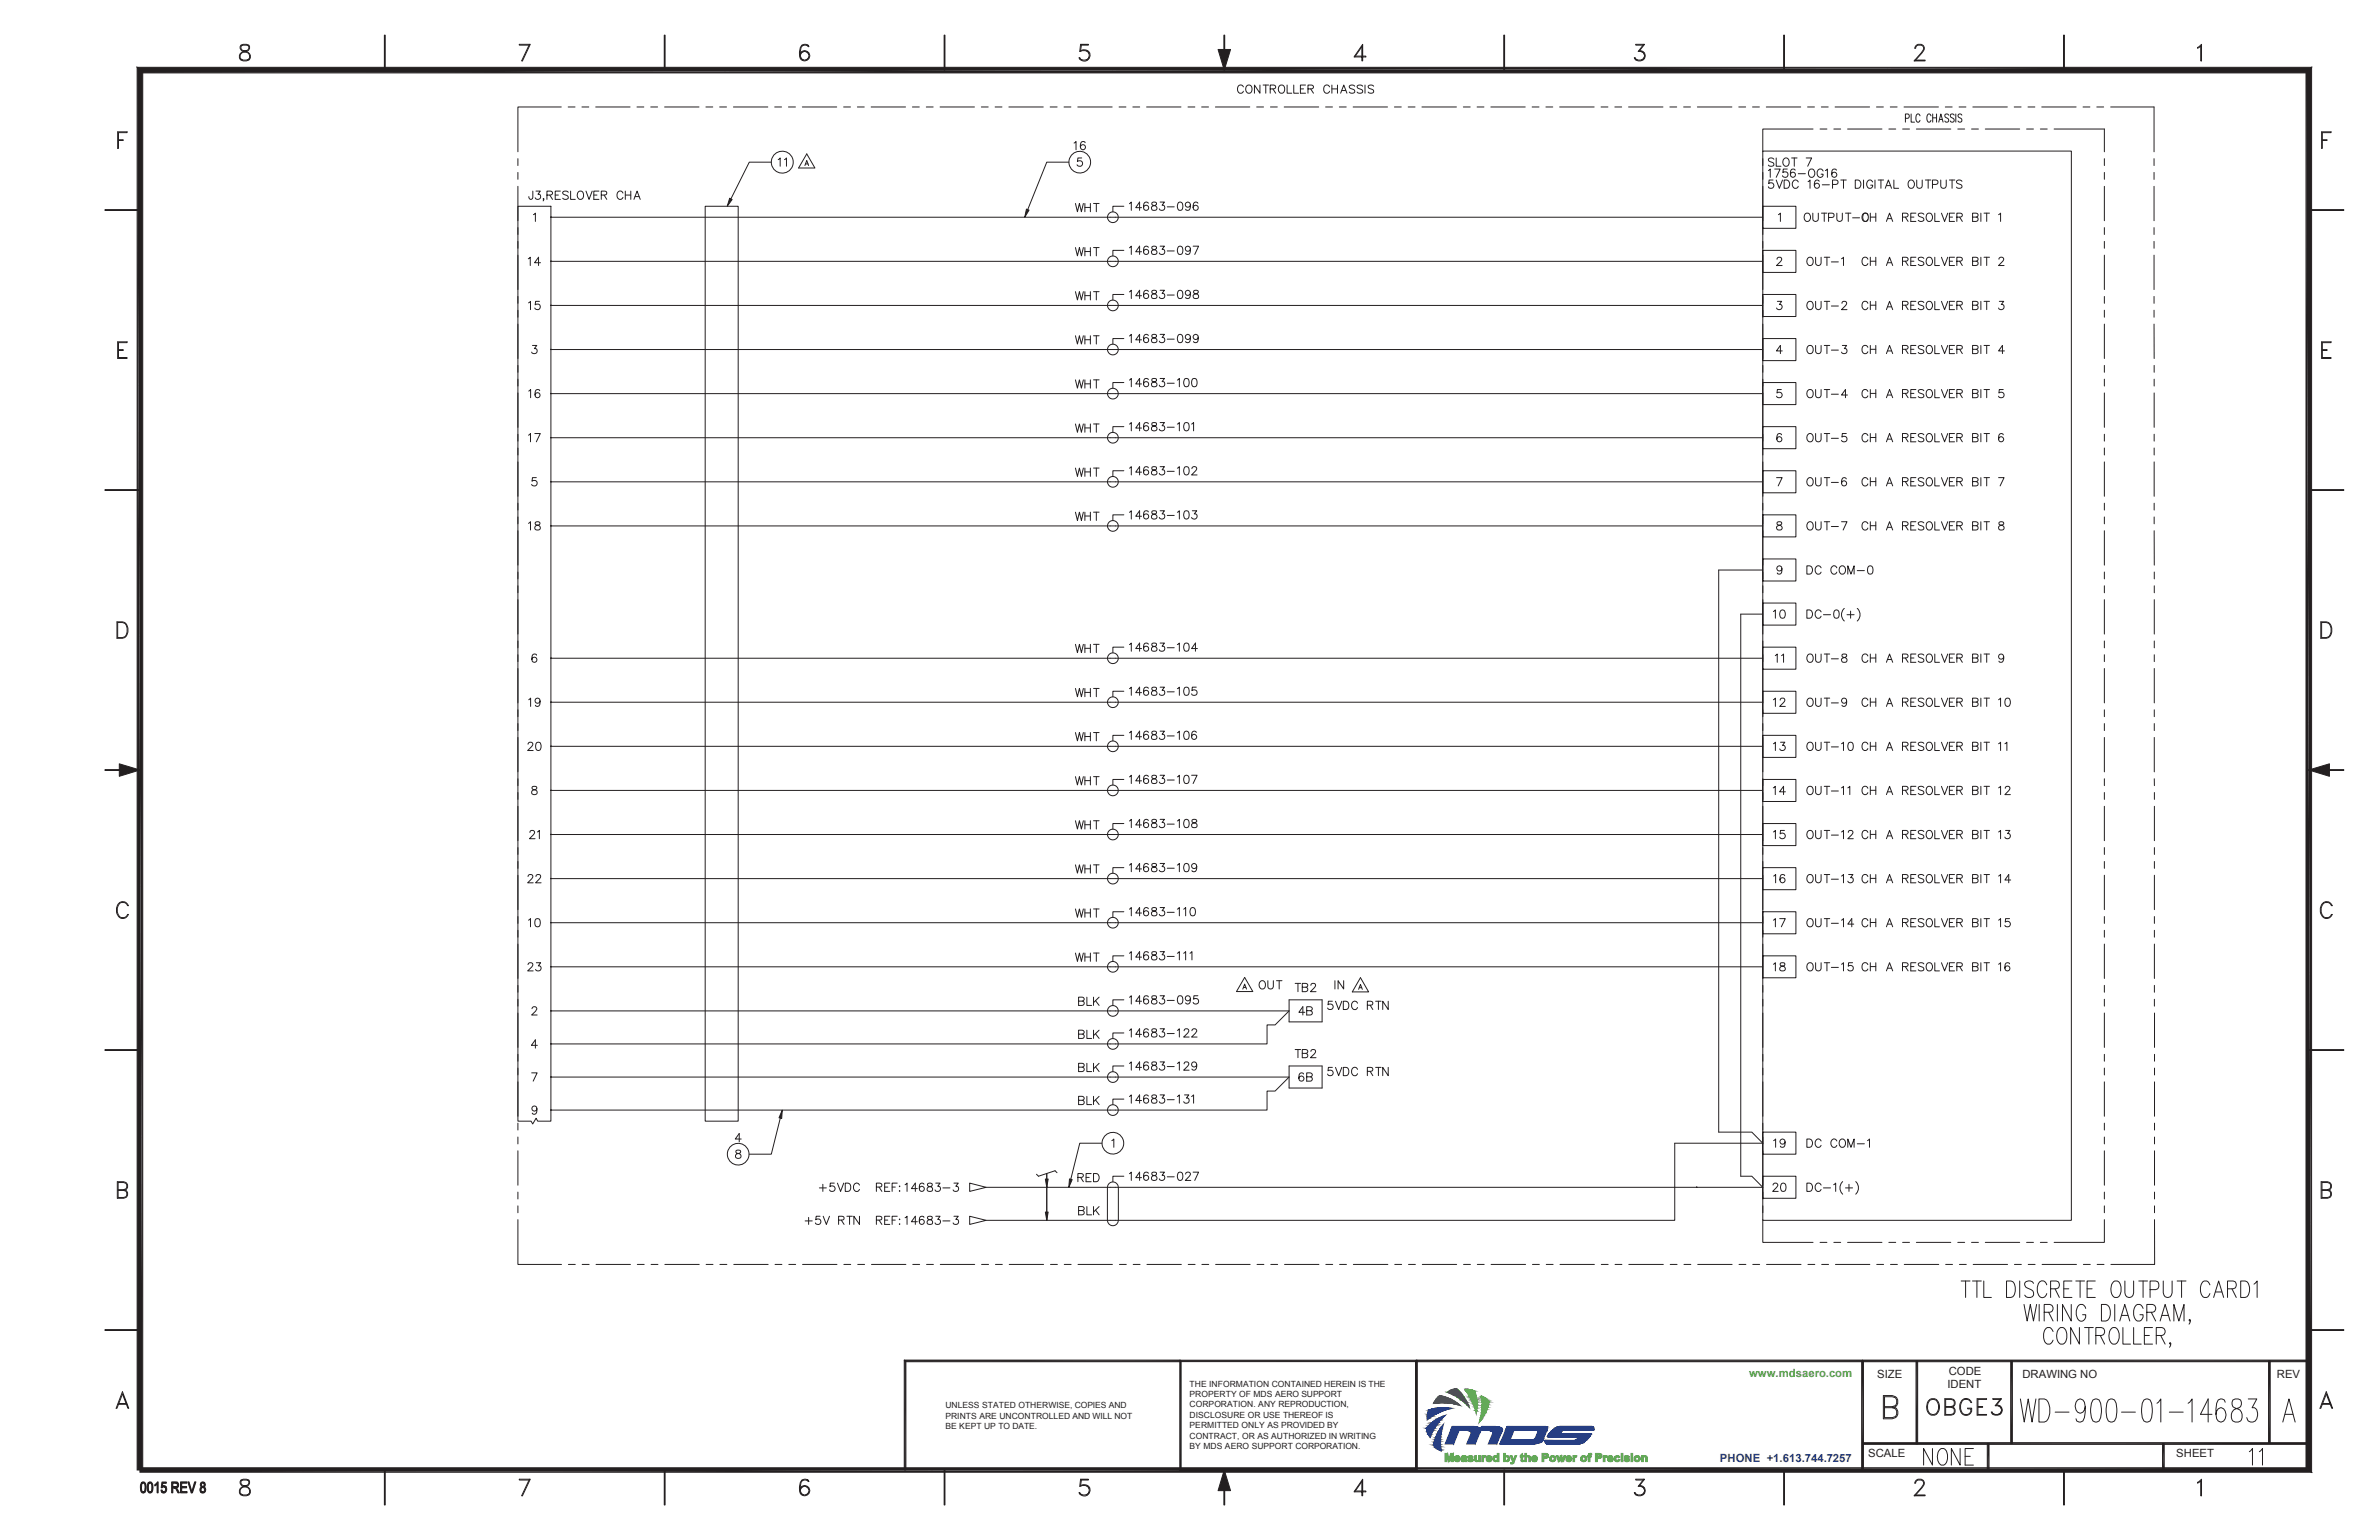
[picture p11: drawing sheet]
<svg xmlns="http://www.w3.org/2000/svg" width="432mm" height="279mm" viewBox="0 0 432 279" stroke-linecap="round" stroke-linejoin="round" font-family="sans-serif">
<defs><g id="words">
<text font-size="2.1" fill="#55a545" x="317.5" y="249.9">www.mdsaero.com</text>
<g font-size="2.1" fill="#231f20">
<text x="340.7" y="250">SIZE</text>
<text x="353.5" y="251.8">IDENT</text>
<text x="353.7" y="249.5">CODE</text>
<text x="367.1" y="250">DRAWING NO</text>
<text x="413.3" y="250">REV</text>
<text x="339.1" y="264.4">SCALE</text>
<text x="395" y="264.4">SHEET</text>
</g>
<text font-size="2.1" fill="#253d87" x="312.2" y="265.2">PHONE +1.613.744.7257</text>
<g font-size="1.5" fill="#231f20">
<text x="215.9" y="251.6">THE INFORMATION CONTAINED HEREIN IS THE</text>
<text x="171.6" y="255.5">UNLESS STATED OTHERWISE, COPIES AND</text>
<text x="171.6" y="257.4">PRINTS ARE UNCONTROLLED AND WILL NOT</text>
<text x="215.9" y="253.5">PROPERTY OF MDS AERO SUPPORT</text>
<text x="215.9" y="255.4">CORPORATION. ANY REPRODUCTION,</text>
<text x="215.9" y="257.2">DISCLOSURE OR USE THEREOF IS</text>
<text x="171.6" y="259.3">BE KEPT UP TO DATE.</text>
<text x="215.9" y="259.1">PERMITTED ONLY AS PROVIDED BY</text>
<text x="215.9" y="261">CONTRACT, OR AS AUTHORIZED IN WRITING</text>
<text x="215.9" y="262.8">BY MDS AERO SUPPORT CORPORATION.</text>
</g>
</g></defs>
<g fill="none" stroke="#253d87" stroke-width=".18">
<path d="M263.3 259.4h9.4M263.4 259.3h9.3M263.4 259.3l9.3 .1h-9.4zM263.4 259.3l9.3 .1zM263.4 259.2h9.3M263.4 259.3h5.4zM263.4 259.3h9.3zM263.4 259.1h5.3M263.4 259.2l5.4 .1h-5.4zM263.4 259.2l5.4 .1zM263.5 259h5.1M263.5 259.1l5.2 .1h-5.3z"/>
<path d="M263.5 259.1h5.1l.1 .1zM263.5 259h4.9M263.5 259l5.1 .1zM263.5 258.9h4.7M263.5 258.9l4.9 .1zM263.6 258.8h4.4M263.6 258.9h4.6zM263.6 258.8h4zM263.6 258.8h4.2zM263.6 258.8l4.4 .1zM268.8 259.3h3.9zM268.8 259.2h3.8"/>
<path d="M268.8 259.2l3.9 .1zM268.8 259.1h3.7M268.8 259.1l3.8 .1h-3.8zM268.8 259.1l3.8 .1zM268.8 259h3.6M268.8 259.1h3.7zM268.9 258.9h3.4M268.9 259l3.5 .1h-3.6zM268.9 259l3.5 .1zM268.9 258.9h3.2M268.9 258.9l3.4 .1zM268.9 258.8h3"/>
<path d="M268.9 258.8l3 .1zM268.9 258.9h3.2zM268.9 258.8h2.6zM268.9 258.8h2.8zM273.3 259.2h7.6M273.4 259.2h7.5M273.4 259.2l7.5 .1zM273.4 259.2h7.5zM273.4 259.1h7.5M273.4 259.1l7.5 .1zM273.4 259h7.5M273.4 259.1h7.5z"/>
<path d="M273.5 259h7.4M273.5 259l7.4 .1zM273.5 258.9h7.3M273.5 259h7.4zM273.5 258.9l7.3 .1zM273.5 258.8h7.2M273.5 258.8l7.3 .1zM273.5 258.8h7.1zM273.5 258.8h7.2zM281.8 259.5l.1-.1 7.4 .1zM281.8 259.4h7.5M281.8 259.5h2z"/>
<path d="M281.8 259.5h2.1zM281.8 259.5h2.1M281.9 259.4h7.4zM281.9 259.4h7.4M281.9 259.4h7.4v.1zM281.9 259.4l.2-.2 7.2 .2zM281.9 259.3h7.4M282.1 259.2h7.2zM282.1 259.2h7.2M282.1 259.2h7.2v.2zM282.2 259.2h7.1zM282.2 259.2h7.1"/>
<path d="M282.2 259.1l7.1 .1zM282.2 259.1h7.1zM282.2 259.1h7.1M282.4 259h6.8M282.4 259.1h6.9zM282.4 259h6.8zM282.4 259l6.8 .1zM282.6 258.9h6.6M282.6 259h6.6zM282.6 258.9h6.6zM282.6 258.9l6.6 .1zM282.7 258.9h6.4z"/>
<path d="M282.7 258.9h6.4M282.7 258.9h6.5zM282.8 258.9h6.3zM282.8 258.8h6.3M282.9 258.8h6.2zM282.9 258.8l6.2 .1zM283 258.8h6zM283 258.8h6.1zM283.1 258.8h5.9zM283.2 258.8h5.8z"/>
</g>
<path d="M281.7 259.5h2z" fill="#253d87"/>
<path d="M263.3 259.5h9.4zM263.3 259.5h9.4M263.3 259.4l9.4 .1h-9.4zM263.3 259.4h9.4v.1zM273.3 259.3l7.5 .2h-7.6zM273.3 259.3h7.6l-.1 .2zM281.7 259.5h2zM281.8 259.5h2zM281.8 259.5h2" fill="none" stroke="#253d87" stroke-width=".18"/>
<path d="M273.2 259.4h7.7" fill="none" stroke="#253d87" stroke-width=".25"/>
<path d="M279.1 259.5h1.7z" fill="#253d87"/>
<path d="M279.1 259.5h1.7z" fill="none" stroke="#253d87" stroke-width=".18"/>
<path d="M279.1 259.5h1.7z" fill="#253d87"/>
<path d="M266.3 259.5h2.5zM266.3 259.5h2.5M270.2 259.5h2.5zM270.2 259.5h2.5M279.1 259.5h1.7z" fill="none" stroke="#253d87" stroke-width=".18"/>
<path d="M279.1 259.5h1.7z" fill="#253d87"/>
<path d="M279.1 259.5h1.7z" fill="none" stroke="#253d87" stroke-width=".18"/>
<path d="M279.1 259.5h1.7z" fill="#253d87"/>
<path d="M279.1 259.5h1.7z" fill="none" stroke="#253d87" stroke-width=".18"/>
<path d="M281.7 259.5h1.9z" fill="#253d87"/>
<path d="M281.7 259.5h1.9z" fill="none" stroke="#253d87" stroke-width=".18"/>
<path d="M281.7 259.5h2z" fill="#253d87"/>
<path d="M281.7 259.5h2z" fill="none" stroke="#253d87" stroke-width=".18"/>
<path d="M279.1 259.5h1.7z" fill="#253d87"/>
<path d="M279.1 259.5h1.7z" fill="none" stroke="#253d87" stroke-width=".18"/>
<path d="M279.1 259.5h1.7z" fill="#253d87"/>
<path d="M266.4 259.5h2.4zM266.4 259.5h2.4M270.3 259.5h2.4zM270.3 259.5h2.4M279.1 259.5h1.7z" fill="none" stroke="#253d87" stroke-width=".18"/>
<path d="M279.1 259.5l1.7 .1z" fill="#253d87"/>
<path d="M279.1 259.5l1.7 .1z" fill="none" stroke="#253d87" stroke-width=".18"/>
<path d="M279.1 259.5l1.7 .1z" fill="#253d87"/>
<path d="M279.1 259.5l1.7 .1z" fill="none" stroke="#253d87" stroke-width=".18"/>
<path d="M281.7 259.5l1.9 .1z" fill="#253d87"/>
<path d="M281.7 259.5l1.9 .1z" fill="none" stroke="#253d87" stroke-width=".18"/>
<path d="M281.7 259.5h1.9z" fill="#253d87"/>
<path d="M281.7 259.5h1.9z" fill="none" stroke="#253d87" stroke-width=".18"/>
<path d="M279.1 259.6h1.6z" fill="#253d87"/>
<path d="M279.1 259.6h1.6z" fill="none" stroke="#253d87" stroke-width=".18"/>
<path d="M279.1 259.6h1.7z" fill="#253d87"/>
<path d="M266.6 259.5l2.1 .1zM266.6 259.5h2.2zM266.6 259.6h2.2M270.5 259.5l2.1 .1zM270.5 259.5h2.2zM270.5 259.6h2.2M279.1 259.6h1.7z" fill="none" stroke="#253d87" stroke-width=".18"/>
<path d="M279.1 259.6h1.6z" fill="#253d87"/>
<path d="M279.1 259.6h1.6z" fill="none" stroke="#253d87" stroke-width=".18"/>
<path d="M279.1 259.6h1.6z" fill="#253d87"/>
<path d="M279.1 259.6h1.6z" fill="none" stroke="#253d87" stroke-width=".18"/>
<path d="M279.2 259.6h1.5z" fill="#253d87"/>
<path d="M279.2 259.6h1.5z" fill="none" stroke="#253d87" stroke-width=".18"/>
<path d="M279.2 259.6h1.5z" fill="#253d87"/>
<path d="M266.7 259.6h2zM266.7 259.6h2M270.6 259.6h2zM270.6 259.6h2M279.2 259.6h1.5z" fill="none" stroke="#253d87" stroke-width=".18"/>
<path d="M279.2 259.6h1.5z" fill="#253d87"/>
<path d="M279.2 259.6h1.5z" fill="none" stroke="#253d87" stroke-width=".18"/>
<path d="M279.2 259.6h1.5z" fill="#253d87"/>
<path d="M279.2 259.6h1.5z" fill="none" stroke="#253d87" stroke-width=".18"/>
<path d="M281.7 259.6l1.8 .1h-1.9z" fill="#253d87"/>
<path d="M281.7 259.6l1.8 .1h-1.9z" fill="none" stroke="#253d87" stroke-width=".18"/>
<path d="M281.7 259.6h1.9z" fill="#253d87"/>
<path d="M281.7 259.6h1.9z" fill="none" stroke="#253d87" stroke-width=".18"/>
<path d="M279.2 259.6l1.5 .1z" fill="#253d87"/>
<path d="M279.2 259.6l1.5 .1z" fill="none" stroke="#253d87" stroke-width=".18"/>
<path d="M279.2 259.6l1.5 .1z" fill="#253d87"/>
<path d="M279.2 259.6l1.5 .1z" fill="none" stroke="#253d87" stroke-width=".18"/>
<path d="M279.2 259.7h1.5z" fill="#253d87"/>
<path d="M279.2 259.7h1.5z" fill="none" stroke="#253d87" stroke-width=".18"/>
<path d="M279.2 259.7h1.5z" fill="#253d87"/>
<path d="M279.2 259.7h1.5z" fill="none" stroke="#253d87" stroke-width=".18"/>
<path d="M270.7 259.6l1.9 .1z" fill="#253d87"/>
<path d="M270.7 259.6l1.9 .1z" fill="none" stroke="#253d87" stroke-width=".18"/>
<path d="M270.7 259.6h1.9z" fill="#253d87"/>
<path d="M270.7 259.6h1.9z" fill="none" stroke="#253d87" stroke-width=".18"/>
<path d="M266.8 259.6l1.9 .1z" fill="#253d87"/>
<path d="M266.8 259.6l1.9 .1z" fill="none" stroke="#253d87" stroke-width=".18"/>
<path d="M266.8 259.6h1.9z" fill="#253d87"/>
<path d="M266.8 259.6h1.9z" fill="none" stroke="#253d87" stroke-width=".18"/>
<path d="M270.8 259.7h1.8z" fill="#253d87"/>
<path d="M270.8 259.7h1.8z" fill="none" stroke="#253d87" stroke-width=".18"/>
<path d="M270.8 259.7h1.8z" fill="#253d87"/>
<path d="M270.8 259.7h1.8z" fill="none" stroke="#253d87" stroke-width=".18"/>
<path d="M266.9 259.7h1.8z" fill="#253d87"/>
<path d="M266.9 259.7h1.8z" fill="none" stroke="#253d87" stroke-width=".18"/>
<path d="M266.9 259.7h1.8z" fill="#253d87"/>
<path d="M266.9 259.7h1.8z" fill="none" stroke="#253d87" stroke-width=".18"/>
<path d="M281.6 259.7h1.8h-1.9z" fill="#253d87"/>
<path d="M281.6 259.7h1.8h-1.9z" fill="none" stroke="#253d87" stroke-width=".18"/>
<path d="M281.6 259.7h1.9z" fill="#253d87"/>
<path d="M281.6 259.7h1.9z" fill="none" stroke="#253d87" stroke-width=".18"/>
<path d="M281.5 259.7l1.9 .1z" fill="#253d87"/>
<path d="M281.5 259.7l1.9 .1z" fill="none" stroke="#253d87" stroke-width=".18"/>
<path d="M281.5 259.7h1.9z" fill="#253d87"/>
<path d="M281.5 259.7h1.9z" fill="none" stroke="#253d87" stroke-width=".18"/>
<path d="M270.9 259.7l1.7 .1z" fill="#253d87"/>
<path d="M270.9 259.7l1.7 .1z" fill="none" stroke="#253d87" stroke-width=".18"/>
<path d="M270.9 259.7h1.7z" fill="#253d87"/>
<path d="M270.9 259.7h1.7z" fill="none" stroke="#253d87" stroke-width=".18"/>
<path d="M267 259.7l1.6 .1z" fill="#253d87"/>
<path d="M267 259.7l1.6 .1z" fill="none" stroke="#253d87" stroke-width=".18"/>
<path d="M267 259.7h1.7z" fill="#253d87"/>
<path d="M267 259.7h1.7z" fill="none" stroke="#253d87" stroke-width=".18"/>
<path d="M270.9 259.8l1.6 .1z" fill="#253d87"/>
<path d="M270.9 259.8l1.6 .1z" fill="none" stroke="#253d87" stroke-width=".18"/>
<path d="M270.9 259.8h1.7z" fill="#253d87"/>
<path d="M270.9 259.8h1.7z" fill="none" stroke="#253d87" stroke-width=".18"/>
<path d="M267 259.8l1.6 .1z" fill="#253d87"/>
<path d="M267 259.8l1.6 .1z" fill="none" stroke="#253d87" stroke-width=".18"/>
<path d="M267 259.8h1.6z" fill="#253d87"/>
<path d="M267 259.8h1.6z" fill="none" stroke="#253d87" stroke-width=".18"/>
<path d="M281.5 259.8l1.8 .1h-1.9z" fill="#253d87"/>
<path d="M281.5 259.8l1.8 .1h-1.9z" fill="none" stroke="#253d87" stroke-width=".18"/>
<path d="M281.5 259.8h1.9l-.1 .1z" fill="#253d87"/>
<path d="M281.5 259.8h1.9l-.1 .1z" fill="none" stroke="#253d87" stroke-width=".18"/>
<path d="M281.4 259.9h1.9z" fill="#253d87"/>
<path d="M281.4 259.9h1.9z" fill="none" stroke="#253d87" stroke-width=".18"/>
<path d="M281.4 259.9h1.9z" fill="#253d87"/>
<path d="M281.4 259.9h1.9z" fill="none" stroke="#253d87" stroke-width=".18"/>
<path d="M281.4 259.9h1.9z" fill="#253d87"/>
<path d="M281.4 259.9h1.9z" fill="none" stroke="#253d87" stroke-width=".18"/>
<path d="M281.4 259.9h1.9z" fill="#253d87"/>
<path d="M281.4 259.9h1.9z" fill="none" stroke="#253d87" stroke-width=".18"/>
<path d="M271 259.9h1.5z" fill="#253d87"/>
<path d="M271 259.9h1.5z" fill="none" stroke="#253d87" stroke-width=".18"/>
<path d="M271 259.9h1.5z" fill="#253d87"/>
<path d="M271 259.9h1.5z" fill="none" stroke="#253d87" stroke-width=".18"/>
<path d="M267 259.9h1.6z" fill="#253d87"/>
<path d="M267 259.9h1.6z" fill="none" stroke="#253d87" stroke-width=".18"/>
<path d="M267 259.9h1.6z" fill="#253d87"/>
<path d="M267 259.9h1.6z" fill="none" stroke="#253d87" stroke-width=".18"/>
<path d="M281.3 259.9h2z" fill="#253d87"/>
<path d="M281.3 259.9h2z" fill="none" stroke="#253d87" stroke-width=".18"/>
<path d="M281.3 259.9h2z" fill="#253d87"/>
<path d="M281.3 259.9h2z" fill="none" stroke="#253d87" stroke-width=".18"/>
<path d="M281.3 259.9l2 .1z" fill="#253d87"/>
<path d="M281.3 259.9l2 .1z" fill="none" stroke="#253d87" stroke-width=".18"/>
<path d="M281.3 259.9l2 .1z" fill="#253d87"/>
<path d="M281.3 259.9l2 .1z" fill="none" stroke="#253d87" stroke-width=".18"/>
<path d="M271 259.9l1.5 .1z" fill="#253d87"/>
<path d="M271 259.9l1.5 .1z" fill="none" stroke="#253d87" stroke-width=".18"/>
<path d="M271 259.9h1.5z" fill="#253d87"/>
<path d="M271 259.9h1.5z" fill="none" stroke="#253d87" stroke-width=".18"/>
<path d="M267 259.9l1.6 .1z" fill="#253d87"/>
<path d="M267 259.9l1.6 .1z" fill="none" stroke="#253d87" stroke-width=".18"/>
<path d="M267 259.9h1.6z" fill="#253d87"/>
<path d="M267 259.9h1.6z" fill="none" stroke="#253d87" stroke-width=".18"/>
<path d="M281.3 260h2z" fill="#253d87"/>
<path d="M281.3 260h2z" fill="none" stroke="#253d87" stroke-width=".18"/>
<path d="M281.3 260h2z" fill="#253d87"/>
<path d="M281.3 260h2z" fill="none" stroke="#253d87" stroke-width=".18"/>
<path d="M281.3 260h2z" fill="#253d87"/>
<path d="M281.3 260h2z" fill="none" stroke="#253d87" stroke-width=".18"/>
<path d="M281.3 260h2z" fill="#253d87"/>
<path d="M281.3 260h2z" fill="none" stroke="#253d87" stroke-width=".18"/>
<path d="M281.3 260h2z" fill="#253d87"/>
<path d="M281.3 260h2z" fill="none" stroke="#253d87" stroke-width=".18"/>
<path d="M281.3 260h2z" fill="#253d87"/>
<g fill="none" stroke="#253d87" stroke-width=".18">
<path d="M281.3 260h2zM280.9 260.5h7.7M280.9 260.5h7.7zM280.9 260.5l7.7 .1zM280.9 260.6h7.7zM280.9 260.6h7.6zM280.9 260.6h7.7M280.9 260.6h7.6M280.9 260.6l7.6 .1zM280.9 260.7h7.6zM280.9 260.7h7.6M281 260.7h7.5z"/>
<path d="M281 260.7h7.5M281.1 260.3l7.5 .2h-7.7zM281.1 260.3h7.7l-.2 .2zM281.1 260.2h7.7zM281.1 260.2l7.7 .1zM281.1 260.2h7.7M281.2 260.1h7.6M281.2 260.2h7.6zM281.2 260.1l7.6 .1zM281.2 260.1h7.6zM281.2 260.1h2.1zM281.2 260.1h2.2z"/>
<path d="M281.2 260.1h7.5zM281.2 260.1h2.1M281.3 260h2M281.3 260l2 .1zM286.3 260.7h2.2zM286.4 260.7h2.1zM286.4 260.7l2 .1zM286.4 260.8h2zM286.4 260.8h2M288.8 260.2l-7.7 .1"/>
</g>
<path d="M280.9 260.4h7.9" fill="none" stroke="#253d87" stroke-width=".25"/>
<path d="M286.4 260.8h2z" fill="#253d87"/>
<path d="M286.4 260.8h2z" fill="none" stroke="#253d87" stroke-width=".18"/>
<path d="M286.4 260.8h2z" fill="#253d87"/>
<path d="M286.4 260.8h2z" fill="none" stroke="#253d87" stroke-width=".18"/>
<path d="M286.4 260.8h2z" fill="#253d87"/>
<path d="M286.4 260.8h2z" fill="none" stroke="#253d87" stroke-width=".18"/>
<path d="M286.4 260.8h2z" fill="#253d87"/>
<path d="M286.4 260.8h2z" fill="none" stroke="#253d87" stroke-width=".18"/>
<path d="M286.4 260.8h2z" fill="#253d87"/>
<path d="M286.4 260.8h2z" fill="none" stroke="#253d87" stroke-width=".18"/>
<path d="M286.4 260.8h2z" fill="#253d87"/>
<path d="M286.4 260.8h2z" fill="none" stroke="#253d87" stroke-width=".18"/>
<path d="M286.4 260.8h2z" fill="#253d87"/>
<path d="M286.4 260.8h2z" fill="none" stroke="#253d87" stroke-width=".18"/>
<path d="M286.4 260.8h2z" fill="#253d87"/>
<path d="M286.4 260.8h2z" fill="none" stroke="#253d87" stroke-width=".18"/>
<path d="M286.4 260.8l2 .1z" fill="#253d87"/>
<path d="M286.4 260.8l2 .1z" fill="none" stroke="#253d87" stroke-width=".18"/>
<path d="M286.4 260.8h2z" fill="#253d87"/>
<path d="M286.4 260.8h2z" fill="none" stroke="#253d87" stroke-width=".18"/>
<path d="M286.4 260.9h1.9z" fill="#253d87"/>
<path d="M286.4 260.9h1.9z" fill="none" stroke="#253d87" stroke-width=".18"/>
<path d="M286.4 260.9h2z" fill="#253d87"/>
<path d="M286.4 260.9h2z" fill="none" stroke="#253d87" stroke-width=".18"/>
<path d="M286.4 260.9h1.9z" fill="#253d87"/>
<path d="M286.4 260.9h1.9z" fill="none" stroke="#253d87" stroke-width=".18"/>
<path d="M286.4 260.9h1.9z" fill="#253d87"/>
<path d="M286.4 260.9h1.9z" fill="none" stroke="#253d87" stroke-width=".18"/>
<path d="M279.2 259.7l1 1.2h-1.6z" fill="#253d87"/>
<path d="M279.2 259.7l1 1.2h-1.6z" fill="none" stroke="#253d87" stroke-width=".18"/>
<path d="M279.2 259.7h1.5l-.5 1.2z" fill="#253d87"/>
<path d="M279.2 259.7h1.5l-.5 1.2z" fill="none" stroke="#253d87" stroke-width=".18"/>
<path d="M278.6 260.9l1.6 .1z" fill="#253d87"/>
<path d="M278.6 260.9l1.6 .1z" fill="none" stroke="#253d87" stroke-width=".18"/>
<path d="M278.6 260.9h1.6z" fill="#253d87"/>
<path d="M278.6 260.9h1.6z" fill="none" stroke="#253d87" stroke-width=".18"/>
<path d="M286.4 260.9l1.8 .1h-1.9z" fill="#253d87"/>
<path d="M286.4 260.9l1.8 .1h-1.9z" fill="none" stroke="#253d87" stroke-width=".18"/>
<path d="M286.4 260.9h1.9l-.1 .1z" fill="#253d87"/>
<path d="M286.4 260.9h1.9l-.1 .1z" fill="none" stroke="#253d87" stroke-width=".18"/>
<path d="M286.3 261h1.9z" fill="#253d87"/>
<path d="M286.3 261h1.9z" fill="none" stroke="#253d87" stroke-width=".18"/>
<path d="M286.3 261h1.9z" fill="#253d87"/>
<path d="M286.3 261h1.9z" fill="none" stroke="#253d87" stroke-width=".18"/>
<path d="M278.6 261l1.5 .1h-1.6z" fill="#253d87"/>
<path d="M278.6 261l1.5 .1h-1.6z" fill="none" stroke="#253d87" stroke-width=".18"/>
<path d="M278.6 261h1.6z" fill="#253d87"/>
<path d="M278.6 261h1.6z" fill="none" stroke="#253d87" stroke-width=".18"/>
<path d="M286.3 261l1.8 .1h-1.9z" fill="#253d87"/>
<path d="M286.3 261l1.8 .1h-1.9z" fill="none" stroke="#253d87" stroke-width=".18"/>
<path d="M286.3 261h1.9z" fill="#253d87"/>
<path d="M286.3 261h1.9z" fill="none" stroke="#253d87" stroke-width=".18"/>
<path d="M278.4 261.1h1.7z" fill="#253d87"/>
<path d="M278.4 261.1h1.7z" fill="none" stroke="#253d87" stroke-width=".18"/>
<path d="M278.5 261.1h1.6z" fill="#253d87"/>
<path d="M278.5 261.1h1.6z" fill="none" stroke="#253d87" stroke-width=".18"/>
<path d="M278.3 261.2h1.8z" fill="#253d87"/>
<path d="M278.3 261.2h1.8z" fill="none" stroke="#253d87" stroke-width=".18"/>
<path d="M278.4 261.1l1.7 .1z" fill="#253d87"/>
<path d="M278.4 261.1l1.7 .1z" fill="none" stroke="#253d87" stroke-width=".18"/>
<path d="M286.2 261.1l1.8 .1h-1.9z" fill="#253d87"/>
<path d="M286.2 261.1l1.8 .1h-1.9z" fill="none" stroke="#253d87" stroke-width=".18"/>
<path d="M286.2 261.1h1.9z" fill="#253d87"/>
<path d="M286.2 261.1h1.9z" fill="none" stroke="#253d87" stroke-width=".18"/>
<path d="M278.2 261.2h1.9z" fill="#253d87"/>
<path d="M278.2 261.2h1.9z" fill="none" stroke="#253d87" stroke-width=".18"/>
<path d="M278.3 261.2h1.8z" fill="#253d87"/>
<path d="M278.3 261.2h1.8z" fill="none" stroke="#253d87" stroke-width=".18"/>
<path d="M286.1 261.2h1.9z" fill="#253d87"/>
<path d="M286.1 261.2h1.9z" fill="none" stroke="#253d87" stroke-width=".18"/>
<path d="M286.1 261.2h1.9z" fill="#253d87"/>
<path d="M278 261.2h2.1zM278 261.2h2.1M286.1 261.2h1.9z" fill="none" stroke="#253d87" stroke-width=".18"/>
<path d="M278.2 261.2h1.9z" fill="#253d87"/>
<path d="M277.9 261.3h2.2zM277.9 261.2h2.2M278 261.2l2.1 .1zM278.2 261.2h1.9z" fill="none" stroke="#253d87" stroke-width=".18"/>
<path d="M273.2 259.5l.9 1.8h-1.6z" fill="#253d87"/>
<path d="M273.2 259.5l.9 1.8h-1.6z" fill="none" stroke="#253d87" stroke-width=".18"/>
<path d="M273.2 259.5h1.6l-.7 1.8z" fill="#253d87"/>
<path d="M273.2 259.5h1.6l-.7 1.8z" fill="none" stroke="#253d87" stroke-width=".18"/>
<path d="M286 261.3h2z" fill="#253d87"/>
<path d="M286 261.3h2z" fill="none" stroke="#253d87" stroke-width=".18"/>
<path d="M286.1 261.2h1.9z" fill="#253d87"/>
<path d="M272.5 261.3h7.6M272.5 261.3h7.6zM285.9 261.3h2zM285.9 261.3h2M286.1 261.2h1.9z" fill="none" stroke="#253d87" stroke-width=".18"/>
<path d="M286 261.3h2z" fill="#253d87"/>
<g fill="none" stroke="#253d87" stroke-width=".18">
<path d="M272.2 262h5.8zM272.2 262h6.1zM272.2 262h6.1M272.3 261.9h6.8M272.3 261.9l6.3 .1zM272.3 261.9h6.5zM272.3 262h6zM272.3 262h6.3zM272.3 261.8h7M272.3 261.9h6.8zM272.3 261.7h7.2M272.3 261.8l6.8 .1z"/>
<path d="M272.3 261.8h7zM272.4 261.7h7.3M272.4 261.7l6.9 .1zM272.4 261.7h7.1zM272.4 261.6h7.5M272.4 261.6l7.1 .1h-7.1zM272.4 261.6h7.3zM272.4 261.5h7.6M272.4 261.5l7.3 .1h-7.3zM272.4 261.5h7.5l-.2 .1zM272.5 261.4h7.6M272.5 261.4l7.4 .1h-7.5z"/>
<path d="M272.5 261.4h7.5l-.1 .1zM272.5 261.3l7.5 .1h-7.5zM272.5 261.3h7.6l-.1 .1zM278.8 261.9l-6.6 .1M280.4 261.3l7.4 .1h-7.4zM280.4 261.3h7.5l-.1 .1zM280.4 261.4l7.3 .1zM280.4 261.4h7.4zM280.4 261.4h7.5M280.4 261.4h7.4M280.4 261.5l7.2 .1h-7.1zM280.4 261.5h7.3l-.1 .1z"/>
<path d="M280.4 261.5h7.3M280.5 261.6h7zM280.5 261.6h7.1zM280.5 261.6l6.9 .1h-6.9zM280.5 261.6h7l-.1 .1zM280.5 261.6h7.1M280.5 261.7h7M280.5 261.7h6.8zM280.5 261.7h6.9zM280.5 261.7h6.9M280.5 261.7l6.7 .1zM280.5 261.8h6.8"/>
<path d="M280.5 261.8l6.6 .1zM280.5 261.8h6.7zM280.5 261.8h6.7M280.6 261.9h6.4zM280.6 261.9h6.5zM280.6 261.9h6.5M280.6 261.9h6.3zM280.6 261.9h6.4M280.6 261.9h6.2zM280.7 261.9l6 .1zM280.7 261.9h6.1zM280.7 262h6.1"/>
<path d="M280.7 262h5.9zM280.7 262h6zM280.7 262h6M280.8 262h5.7zM280.8 262h5.8zM285.8 261.3h2.1zM285.8 261.3h2.1M285.9 261.3h2zM286 261.3h2z"/>
</g>
<path d="M271 260l.7 2h-1.6z" fill="#253d87"/>
<path d="M271 260l.7 2h-1.6z" fill="none" stroke="#253d87" stroke-width=".18"/>
<path d="M271 260h1.5l-.8 2z" fill="#253d87"/>
<path d="M271 260h1.5l-.8 2z" fill="none" stroke="#253d87" stroke-width=".18"/>
<path d="M267 260l.8 2h-1.6z" fill="#253d87"/>
<path d="M267 260l.8 2h-1.6z" fill="none" stroke="#253d87" stroke-width=".18"/>
<path d="M267 260h1.6l-.8 2z" fill="#253d87"/>
<path d="M267 260h1.6l-.8 2z" fill="none" stroke="#253d87" stroke-width=".18"/>
<path d="M263.3 259.5l.5 2.5h-1.5z" fill="#253d87"/>
<path d="M263.3 259.5l.5 2.5h-1.5z" fill="none" stroke="#253d87" stroke-width=".18"/>
<path d="M263.3 259.5h1.5l-1 2.5z" fill="#253d87"/>
<path d="M263.3 259.5h1.5l-1 2.5z" fill="none" stroke="#253d87" stroke-width=".18"/>
<path d="M262 258.4l-.1 .4h-.3z" fill="#253d87"/>
<path d="M262 258.4l-.1 .4h-.3z" fill="none" stroke="#253d87" stroke-width=".18"/>
<path d="M261.6 258.8l.2 .2h-.3z" fill="#253d87"/>
<path d="M261.6 258.8l.2 .2h-.3z" fill="none" stroke="#253d87" stroke-width=".18"/>
<path d="M261.6 258.8h.3l-.1 .2z" fill="#253d87"/>
<path d="M261.6 258.8h.3l-.1 .2z" fill="none" stroke="#253d87" stroke-width=".18"/>
<path d="M261.5 259l.2 .2h-.4z" fill="#253d87"/>
<path d="M261.5 259l.2 .2h-.4z" fill="none" stroke="#253d87" stroke-width=".18"/>
<path d="M261.5 259h.3l-.1 .2z" fill="#253d87"/>
<path d="M261.5 259h.3l-.1 .2z" fill="none" stroke="#253d87" stroke-width=".18"/>
<path d="M261.3 259.2l.4 .4h-.6z" fill="#253d87"/>
<path d="M261.3 259.2l.4 .4h-.6z" fill="none" stroke="#253d87" stroke-width=".18"/>
<path d="M261.3 259.2h.4v.4z" fill="#253d87"/>
<path d="M261.3 259.2h.4v.4z" fill="none" stroke="#253d87" stroke-width=".18"/>
<path d="M261.1 259.6l.5 .1h-.6z" fill="#253d87"/>
<path d="M261.1 259.6l.5 .1h-.6z" fill="none" stroke="#253d87" stroke-width=".18"/>
<path d="M261.1 259.6h.6l-.1 .1z" fill="#253d87"/>
<path d="M261.1 259.6h.6l-.1 .1z" fill="none" stroke="#253d87" stroke-width=".18"/>
<path d="M261 259.7l.6 .5h-.8z" fill="#253d87"/>
<path d="M261 259.7l.6 .5h-.8z" fill="none" stroke="#253d87" stroke-width=".18"/>
<path d="M261 259.7h.6v.5z" fill="#253d87"/>
<path d="M261 259.7h.6v.5z" fill="none" stroke="#253d87" stroke-width=".18"/>
<path d="M260.8 260.2h.8z" fill="#253d87"/>
<path d="M260.8 260.2h.8z" fill="none" stroke="#253d87" stroke-width=".18"/>
<path d="M260.8 260.2h.8z" fill="#253d87"/>
<path d="M260.8 260.2h.8z" fill="none" stroke="#253d87" stroke-width=".18"/>
<path d="M260.8 260.2l.7 .5h-.9z" fill="#253d87"/>
<path d="M260.8 260.2l.7 .5h-.9z" fill="none" stroke="#253d87" stroke-width=".18"/>
<path d="M260.8 260.2h.8l-.1 .5z" fill="#253d87"/>
<path d="M260.8 260.2h.8l-.1 .5z" fill="none" stroke="#253d87" stroke-width=".18"/>
<path d="M260.6 260.7l.9 .1h-1z" fill="#253d87"/>
<path d="M260.6 260.7l.9 .1h-1z" fill="none" stroke="#253d87" stroke-width=".18"/>
<path d="M260.6 260.7h.9v.1z" fill="#253d87"/>
<path d="M260.6 260.7h.9v.1z" fill="none" stroke="#253d87" stroke-width=".18"/>
<path d="M260.5 260.8l1 .4h-1.1z" fill="#253d87"/>
<path d="M260.5 260.8l1 .4h-1.1z" fill="none" stroke="#253d87" stroke-width=".18"/>
<path d="M260.5 260.8h1v.4z" fill="#253d87"/>
<path d="M260.5 260.8h1v.4z" fill="none" stroke="#253d87" stroke-width=".18"/>
<path d="M260.4 261.2l1.1 .3h-1.2z" fill="#253d87"/>
<path d="M260.4 261.2l1.1 .3h-1.2z" fill="none" stroke="#253d87" stroke-width=".18"/>
<path d="M260.4 261.2h1.1v.3z" fill="#253d87"/>
<path d="M260.4 261.2h1.1v.3z" fill="none" stroke="#253d87" stroke-width=".18"/>
<path d="M260.3 261.5l1.2 .2h-1.2z" fill="#253d87"/>
<path d="M260.3 261.5l1.2 .2h-1.2z" fill="none" stroke="#253d87" stroke-width=".18"/>
<path d="M260.3 261.5h1.2v.2z" fill="#253d87"/>
<path d="M260.3 261.5h1.2v.2z" fill="none" stroke="#253d87" stroke-width=".18"/>
<path d="M260.3 261.7l1.2 .4h-1.3z" fill="#253d87"/>
<path d="M260.3 261.7l1.2 .4h-1.3z" fill="none" stroke="#253d87" stroke-width=".18"/>
<path d="M260.3 261.7h1.2v.4z" fill="#253d87"/>
<path d="M260.3 261.7h1.2v.4z" fill="none" stroke="#253d87" stroke-width=".18"/>
<path d="M260.2 262.1l1.3 .1h-1.3z" fill="#253d87"/>
<path d="M260.2 262.1l1.3 .1h-1.3z" fill="none" stroke="#253d87" stroke-width=".18"/>
<path d="M260.2 262.1h1.3v.1z" fill="#253d87"/>
<path d="M260.2 262.1h1.3v.1z" fill="none" stroke="#253d87" stroke-width=".18"/>
<path d="M260.2 262.2l1.3 .3h-1.1z" fill="#253d87"/>
<path d="M260.2 262.2l1.3 .3h-1.1z" fill="none" stroke="#253d87" stroke-width=".18"/>
<path d="M260.2 262.2h1.3v.3z" fill="#253d87"/>
<path d="M260.2 262.2h1.3v.3z" fill="none" stroke="#253d87" stroke-width=".18"/>
<path d="M260.4 262.5l1.1 .2h-.9z" fill="#253d87"/>
<path d="M260.4 262.5l1.1 .2h-.9z" fill="none" stroke="#253d87" stroke-width=".18"/>
<path d="M260.4 262.5h1.1v.2z" fill="#253d87"/>
<path d="M260.4 262.5h1.1v.2z" fill="none" stroke="#253d87" stroke-width=".18"/>
<path d="M260.6 262.7h.9z" fill="#253d87"/>
<path d="M260.6 262.7h.9z" fill="none" stroke="#253d87" stroke-width=".18"/>
<path d="M260.6 262.7h.9z" fill="#253d87"/>
<path d="M260.6 262.7h.9z" fill="none" stroke="#253d87" stroke-width=".18"/>
<path d="M260.7 262.7l.9 .2h-.6z" fill="#253d87"/>
<path d="M260.7 262.7l.9 .2h-.6z" fill="none" stroke="#253d87" stroke-width=".18"/>
<path d="M260.7 262.7h.8l.1 .2z" fill="#253d87"/>
<path d="M260.7 262.7h.8l.1 .2z" fill="none" stroke="#253d87" stroke-width=".18"/>
<path d="M261.3 263.1h.3v.2z" fill="#253d87"/>
<path d="M261.3 263.1h.3v.2z" fill="none" stroke="#253d87" stroke-width=".18"/>
<path d="M261 262.9l.6 .2z" fill="#253d87"/>
<path d="M261 262.9l.6 .2z" fill="none" stroke="#253d87" stroke-width=".18"/>
<path d="M261 262.9h.6v.2z" fill="#253d87"/>
<path d="M261 262.9h.6v.2z" fill="none" stroke="#253d87" stroke-width=".18"/>
<path d="M261.9 257l.4-.2-.2 .2z" fill="#12477a"/>
<path d="M261.9 257l.4-.2-.2 .2z" fill="none" stroke="#12477a" stroke-width=".18"/>
<path d="M261.4 257.2l.5-.2v.2z" fill="#12477a"/>
<path d="M261.4 257.2l.5-.2v.2z" fill="none" stroke="#12477a" stroke-width=".18"/>
<path d="M261.9 257h.2l-.2 .2z" fill="#12477a"/>
<path d="M261.9 257h.2l-.2 .2z" fill="none" stroke="#12477a" stroke-width=".18"/>
<path d="M261.3 257.2h.6z" fill="#12477a"/>
<path d="M261.3 257.2h.6z" fill="none" stroke="#12477a" stroke-width=".18"/>
<path d="M261.4 257.2h.5z" fill="#12477a"/>
<path d="M261.4 257.2h.5z" fill="none" stroke="#12477a" stroke-width=".18"/>
<path d="M260.9 257.4l.4-.2 .4 .2z" fill="#12477a"/>
<path d="M260.9 257.4l.4-.2 .4 .2z" fill="none" stroke="#12477a" stroke-width=".18"/>
<path d="M261.3 257.2h.6l-.2 .2z" fill="#12477a"/>
<path d="M261.3 257.2h.6l-.2 .2z" fill="none" stroke="#12477a" stroke-width=".18"/>
<path d="M260.5 257.6l.4-.2 .6 .2z" fill="#12477a"/>
<path d="M260.5 257.6l.4-.2 .6 .2z" fill="none" stroke="#12477a" stroke-width=".18"/>
<path d="M260.9 257.4h.8l-.2 .2z" fill="#12477a"/>
<path d="M260.9 257.4h.8l-.2 .2z" fill="none" stroke="#12477a" stroke-width=".18"/>
<path d="M260.4 257.7h1z" fill="#12477a"/>
<path d="M260.4 257.7h1z" fill="none" stroke="#12477a" stroke-width=".18"/>
<path d="M260.5 257.6h1z" fill="#12477a"/>
<path d="M260.5 257.6h1z" fill="none" stroke="#12477a" stroke-width=".18"/>
<path d="M260 258l.4-.3 .8 .3z" fill="#12477a"/>
<path d="M260 258l.4-.3 .8 .3z" fill="none" stroke="#12477a" stroke-width=".18"/>
<path d="M260.4 257.7h1l-.2 .3z" fill="#12477a"/>
<path d="M260.4 257.7h1l-.2 .3z" fill="none" stroke="#12477a" stroke-width=".18"/>
<path d="M259.9 258.1l.1-.1 1.1 .1z" fill="#12477a"/>
<path d="M259.9 258.1l.1-.1 1.1 .1z" fill="none" stroke="#12477a" stroke-width=".18"/>
<path d="M260 258h1.2l-.1 .1z" fill="#12477a"/>
<path d="M260 258h1.2l-.1 .1z" fill="none" stroke="#12477a" stroke-width=".18"/>
<path d="M259.6 258.4l.3-.3 1 .3z" fill="#12477a"/>
<path d="M259.6 258.4l.3-.3 1 .3z" fill="none" stroke="#12477a" stroke-width=".18"/>
<path d="M259.9 258.1h1.2l-.2 .3z" fill="#12477a"/>
<path d="M259.9 258.1h1.2l-.2 .3z" fill="none" stroke="#12477a" stroke-width=".18"/>
<path d="M259.6 258.4l1.1 .2h-1.4z" fill="#12477a"/>
<path d="M259.6 258.4l1.1 .2h-1.4z" fill="none" stroke="#12477a" stroke-width=".18"/>
<path d="M259.6 258.4h1.3l-.2 .2z" fill="#12477a"/>
<path d="M259.6 258.4h1.3l-.2 .2z" fill="none" stroke="#12477a" stroke-width=".18"/>
<path d="M259.3 258.6l1.3 .1h-1.4z" fill="#12477a"/>
<path d="M259.3 258.6l1.3 .1h-1.4z" fill="none" stroke="#12477a" stroke-width=".18"/>
<path d="M259.3 258.6h1.4l-.1 .1z" fill="#12477a"/>
<path d="M259.3 258.6h1.4l-.1 .1z" fill="none" stroke="#12477a" stroke-width=".18"/>
<path d="M259.2 258.7l1.2 .4h-1.5z" fill="#12477a"/>
<path d="M259.2 258.7l1.2 .4h-1.5z" fill="none" stroke="#12477a" stroke-width=".18"/>
<path d="M259.2 258.7h1.4l-.2 .4z" fill="#12477a"/>
<path d="M259.2 258.7h1.4l-.2 .4z" fill="none" stroke="#12477a" stroke-width=".18"/>
<path d="M258.9 259.1h1.5z" fill="#12477a"/>
<path d="M258.9 259.1h1.5z" fill="none" stroke="#12477a" stroke-width=".18"/>
<path d="M258.9 259.1h1.5z" fill="#12477a"/>
<path d="M258.9 259.1h1.5z" fill="none" stroke="#12477a" stroke-width=".18"/>
<path d="M258.9 259.1l1.3 .4h-1.2z" fill="#12477a"/>
<path d="M258.9 259.1l1.3 .4h-1.2z" fill="none" stroke="#12477a" stroke-width=".18"/>
<path d="M258.9 259.1h1.5l-.2 .4z" fill="#12477a"/>
<path d="M258.9 259.1h1.5l-.2 .4z" fill="none" stroke="#12477a" stroke-width=".18"/>
<path d="M259 259.5l1.1 .2h-1.1z" fill="#12477a"/>
<path d="M259 259.5l1.1 .2h-1.1z" fill="none" stroke="#12477a" stroke-width=".18"/>
<path d="M259 259.5h1.2l-.1 .2z" fill="#12477a"/>
<path d="M259 259.5h1.2l-.1 .2z" fill="none" stroke="#12477a" stroke-width=".18"/>
<path d="M259 259.7l1 .1h-.9z" fill="#12477a"/>
<path d="M259 259.7l1 .1h-.9z" fill="none" stroke="#12477a" stroke-width=".18"/>
<path d="M259 259.7h1.1l-.1 .1z" fill="#12477a"/>
<path d="M259 259.7h1.1l-.1 .1z" fill="none" stroke="#12477a" stroke-width=".18"/>
<path d="M259.1 259.8l.7 .4h-.6z" fill="#12477a"/>
<path d="M259.1 259.8l.7 .4h-.6z" fill="none" stroke="#12477a" stroke-width=".18"/>
<path d="M259.1 259.8h.9l-.2 .4z" fill="#12477a"/>
<path d="M259.1 259.8h.9l-.2 .4z" fill="none" stroke="#12477a" stroke-width=".18"/>
<path d="M259.2 260.2h.6z" fill="#12477a"/>
<path d="M259.2 260.2h.6z" fill="none" stroke="#12477a" stroke-width=".18"/>
<path d="M259.2 260.2h.6z" fill="#12477a"/>
<path d="M259.2 260.2h.6z" fill="none" stroke="#12477a" stroke-width=".18"/>
<path d="M259.4 260.5h.3l-.1 .3z" fill="#12477a"/>
<path d="M259.4 260.5h.3l-.1 .3z" fill="none" stroke="#12477a" stroke-width=".18"/>
<path d="M259.2 260.2l.5 .3h-.3z" fill="#12477a"/>
<path d="M259.2 260.2l.5 .3h-.3z" fill="none" stroke="#12477a" stroke-width=".18"/>
<path d="M259.2 260.2h.6l-.1 .3z" fill="#12477a"/>
<path d="M259.2 260.2h.6l-.1 .3z" fill="none" stroke="#12477a" stroke-width=".18"/>
<path d="M261.2 253.3l.1-.1 .5 .1z" fill="#2b6d56"/>
<path d="M261.2 253.3l.1-.1 .5 .1z" fill="none" stroke="#2b6d56" stroke-width=".18"/>
<path d="M261 253.4l.2-.1 1.1 .1z" fill="#2b6d56"/>
<path d="M261 253.4l.2-.1 1.1 .1z" fill="none" stroke="#2b6d56" stroke-width=".18"/>
<path d="M261.2 253.3l1.1 .1z" fill="#2b6d56"/>
<path d="M261.2 253.3l1.1 .1z" fill="none" stroke="#2b6d56" stroke-width=".18"/>
<path d="M261 253.4h1.3z" fill="#2b6d56"/>
<path d="M261 253.4h1.3z" fill="none" stroke="#2b6d56" stroke-width=".18"/>
<path d="M261 253.4h1.3z" fill="#2b6d56"/>
<path d="M261 253.4h1.3z" fill="none" stroke="#2b6d56" stroke-width=".18"/>
<path d="M261 253.4l1.8 .2h-1.9z" fill="#2b6d56"/>
<path d="M261 253.4l1.8 .2h-1.9z" fill="none" stroke="#2b6d56" stroke-width=".18"/>
<path d="M261 253.4h1.3l.5 .2z" fill="#2b6d56"/>
<g fill="none" stroke="#2b6d56" stroke-width=".18">
<path d="M260.2 254.4h4.2M260.3 254.3h3.9M260.3 254.4l4.1 .1h-4.2zM260.3 254.4h3.9l.2 .1zM260.3 254.3l3.9 .1zM260.5 254h3.3M260.5 254.1l3.6 .2h-3.8zM260.5 254.1h3.3l.3 .2zM260.6 254l3.2 .1h-3.3zM260.6 254l3.2 .1zM260.6 253.9h3M260.7 253.8h2.6"/>
<path d="M260.7 253.9l2.9 .1h-3zM260.7 253.9h2.6l.3 .1zM260.8 253.7h2.2zM260.8 253.7h2.2M260.8 253.7l2.5 .2h-2.6zM260.8 253.7h2.2l.3 .2zM260.9 253.6l2.1 .1zM261 253.4h1.3l.5 .2z"/>
</g>
<path d="M260.3 254.2h3.8" fill="none" stroke="#2b6d56" stroke-width=".21"/>
<path d="M260.2 254.5h1.2z" fill="#2b6d56"/>
<path d="M260.2 254.5h1.2z" fill="none" stroke="#2b6d56" stroke-width=".18"/>
<path d="M260.2 254.5h1.8z" fill="#2b6d56"/>
<path d="M260.2 254.5h1.8zM262 254.5h2.5zM262 254.5h2.5" fill="none" stroke="#2b6d56" stroke-width=".18"/>
<path d="M260.2 254.5l.6 .1z" fill="#2b6d56"/>
<path d="M260.2 254.5l.6 .1z" fill="none" stroke="#2b6d56" stroke-width=".18"/>
<path d="M260.2 254.5h1.2z" fill="#2b6d56"/>
<path d="M260.2 254.5h1.2z" fill="none" stroke="#2b6d56" stroke-width=".18"/>
<path d="M260.2 254.6h.2z" fill="#2b6d56"/>
<path d="M260.2 254.6h.2z" fill="none" stroke="#2b6d56" stroke-width=".18"/>
<path d="M262.7 254.5l1.8 .1z" fill="#2b6d56"/>
<path d="M262.7 254.5l1.8 .1z" fill="none" stroke="#2b6d56" stroke-width=".18"/>
<path d="M262.7 254.5l1.8 .1z" fill="#2b6d56"/>
<path d="M262.7 254.5l1.8 .1z" fill="none" stroke="#2b6d56" stroke-width=".18"/>
<path d="M260.2 254.6h.2z" fill="#2b6d56"/>
<path d="M260.2 254.6h.2z" fill="none" stroke="#2b6d56" stroke-width=".18"/>
<path d="M260.2 254.6h.6z" fill="#2b6d56"/>
<path d="M260.2 254.6h.6z" fill="none" stroke="#2b6d56" stroke-width=".18"/>
<path d="M263.3 254.6l1.4 .1z" fill="#2b6d56"/>
<path d="M263.3 254.6l1.4 .1z" fill="none" stroke="#2b6d56" stroke-width=".18"/>
<path d="M263.3 254.6l1.4 .1z" fill="#2b6d56"/>
<path d="M263.3 254.6l1.4 .1z" fill="none" stroke="#2b6d56" stroke-width=".18"/>
<path d="M263.8 254.7h.9z" fill="#2b6d56"/>
<path d="M263.8 254.7h.9z" fill="none" stroke="#2b6d56" stroke-width=".18"/>
<path d="M263.8 254.7h.9z" fill="#2b6d56"/>
<path d="M263.8 254.7h.9z" fill="none" stroke="#2b6d56" stroke-width=".18"/>
<path d="M264.5 254.8h.4l.2 .2z" fill="#2b6d56"/>
<path d="M264.5 254.8h.4l.2 .2z" fill="none" stroke="#2b6d56" stroke-width=".18"/>
<path d="M263.9 254.7l1 .1z" fill="#2b6d56"/>
<path d="M263.9 254.7l1 .1z" fill="none" stroke="#2b6d56" stroke-width=".18"/>
<path d="M263.9 254.7h.8l.2 .1z" fill="#2b6d56"/>
<path d="M263.9 254.7h.8l.2 .1z" fill="none" stroke="#2b6d56" stroke-width=".18"/>
<path d="M261.5 255.4h.9z" fill="#1d5968"/>
<path d="M261.5 255.4h.9z" fill="none" stroke="#1d5968" stroke-width=".18"/>
<path d="M261.4 255.4h1z" fill="#1d5968"/>
<path d="M261.4 255.4h1z" fill="none" stroke="#1d5968" stroke-width=".18"/>
<path d="M261.5 255.4h.9z" fill="#1d5968"/>
<path d="M260.9 255.4h2.1zM260.9 255.4h2.1M261.5 255.4h.9z" fill="none" stroke="#1d5968" stroke-width=".18"/>
<path d="M261.4 255.4h1.6z" fill="#1d5968"/>
<g fill="none" stroke="#1d5968" stroke-width=".18">
<path d="M259.2 256.1h2.5M259.2 256.1l2.3 .1h-2.3zM259.2 256.1h2.5l-.2 .1zM259.3 255.8h3.1M259.3 255.9l2.4 .2h-2.5zM259.3 255.9h3l-.6 .2zM259.3 255.8l3 .1zM259.3 255.8h3.1zM259.3 255.8l.5-.1 2.6 .1zM259.3 255.7h3.6M259.8 255.7h3.1zM259.8 255.7h3.1"/>
<path d="M259.8 255.7h3.1l-.5 .1zM259.8 255.7l.5-.2 2.6 .2zM259.8 255.6h3.6M260.3 255.5h3.1zM260.3 255.5h3.1l-.5 .2zM260.4 255.5h3.1zM260.8 255.5h2.2zM260.8 255.4h2.2M260.8 255.5h2.7zM260.9 255.4l2.1 .1zM261.4 255.4h1.6zM263.5 255.5h-3.2"/>
</g>
<path d="M259.2 256h3.1" fill="none" stroke="#1d5968" stroke-width=".21"/>
<path d="M259.2 256.2l1.9 .1h-2z" fill="#1d5968"/>
<path d="M259.2 256.2l1.9 .1h-2zM259.2 256.2h2.3l-.4 .1zM259.2 256.3h2.3" fill="none" stroke="#1d5968" stroke-width=".18"/>
<path d="M259.1 256.3l1.6 .2h-1.6z" fill="#1d5968"/>
<path d="M259.1 256.3l1.6 .2h-1.6z" fill="none" stroke="#1d5968" stroke-width=".18"/>
<path d="M259.1 256.3h2l-.4 .2z" fill="#1d5968"/>
<path d="M259.1 256.3h2l-.4 .2z" fill="none" stroke="#1d5968" stroke-width=".18"/>
<path d="M259.1 256.5l1.5 .1z" fill="#1d5968"/>
<path d="M259.1 256.5l1.5 .1z" fill="none" stroke="#1d5968" stroke-width=".18"/>
<path d="M259.1 256.5h1.6z" fill="#1d5968"/>
<path d="M259.1 256.5h1.6z" fill="none" stroke="#1d5968" stroke-width=".18"/>
<path d="M259.1 256.6l1 .3h-1z" fill="#1d5968"/>
<path d="M259.1 256.6l1 .3h-1z" fill="none" stroke="#1d5968" stroke-width=".18"/>
<path d="M259.1 256.6h1.5l-.5 .3z" fill="#1d5968"/>
<path d="M259.1 256.6h1.5l-.5 .3z" fill="none" stroke="#1d5968" stroke-width=".18"/>
<path d="M259.1 256.9h1z" fill="#1d5968"/>
<path d="M259.1 256.9h1z" fill="none" stroke="#1d5968" stroke-width=".18"/>
<path d="M259.1 256.9h1z" fill="#1d5968"/>
<path d="M259.1 256.9h1z" fill="none" stroke="#1d5968" stroke-width=".18"/>
<path d="M259 256.9l.5 .4h-.5z" fill="#1d5968"/>
<path d="M259 256.9l.5 .4h-.5z" fill="none" stroke="#1d5968" stroke-width=".18"/>
<path d="M259 256.9h1.1l-.6 .4z" fill="#1d5968"/>
<path d="M259 256.9h1.1l-.6 .4z" fill="none" stroke="#1d5968" stroke-width=".18"/>
<path d="M259 257.3h.5l-.5 .3z" fill="#1d5968"/>
<path d="M259 257.3h.5l-.5 .3z" fill="none" stroke="#1d5968" stroke-width=".18"/>
<path d="M259 257.3h.5z" fill="#1d5968"/>
<path d="M259 257.3h.5z" fill="none" stroke="#1d5968" stroke-width=".18"/>
<path d="M259 257.3h.5z" fill="#1d5968"/>
<path d="M259 257.3h.5z" fill="none" stroke="#1d5968" stroke-width=".18"/>
<path d="M264 252h.5z" fill="#387f42"/>
<path d="M264 252h.5z" fill="none" stroke="#387f42" stroke-width=".18"/>
<path d="M263.7 252.1l.3-.1 .6 .1z" fill="#387f42"/>
<path d="M263.7 252.1l.3-.1 .6 .1z" fill="none" stroke="#387f42" stroke-width=".18"/>
<path d="M264 252l.6 .1z" fill="#387f42"/>
<path d="M264 252l.6 .1z" fill="none" stroke="#387f42" stroke-width=".18"/>
<path d="M263.3 252.2l.4-.1 1 .1z" fill="#387f42"/>
<path d="M263.3 252.2l.4-.1 1 .1z" fill="none" stroke="#387f42" stroke-width=".18"/>
<path d="M263.7 252.1h.9l.1 .1z" fill="#387f42"/>
<path d="M263.7 252.1h.9l.1 .1z" fill="none" stroke="#387f42" stroke-width=".18"/>
<path d="M263.3 252.3h1.5z" fill="#387f42"/>
<path d="M263.3 252.3h1.5z" fill="none" stroke="#387f42" stroke-width=".18"/>
<path d="M263.3 252.2l1.5 .1z" fill="#387f42"/>
<path d="M263.3 252.2l1.5 .1z" fill="none" stroke="#387f42" stroke-width=".18"/>
<path d="M263 252.4l.3-.1 1.6 .1z" fill="#387f42"/>
<path d="M263 252.4l.3-.1 1.6 .1z" fill="none" stroke="#387f42" stroke-width=".18"/>
<path d="M263.3 252.3h1.5l.1 .1z" fill="#387f42"/>
<path d="M262.7 252.6h2.4zM262.7 252.6h2.4M262.7 252.6l.3-.2 2.1 .2zM262.8 252.6l2.5 .2h-2.1zM262.8 252.6h2.3l.2 .2zM263 252.4h1.9l.2 .2zM263.2 252.8l2.3 .2h-1.8zM263.2 252.8h2.1l.2 .2zM263.3 252.3h1.5l.1 .1z" fill="none" stroke="#387f42" stroke-width=".18"/>
<path d="M262.7 252.5h2.4M262.8 252.7h2.5" fill="none" stroke="#387f42" stroke-width=".19"/>
<path d="M263.2 252.9h2.3" fill="none" stroke="#387f42" stroke-width=".21"/>
<path d="M263.7 253l1.8 .1z" fill="#387f42"/>
<path d="M263.7 253l1.8 .1z" fill="none" stroke="#387f42" stroke-width=".18"/>
<path d="M263.7 253l1.8 .1z" fill="#387f42"/>
<path d="M263.7 253l1.8 .1z" fill="none" stroke="#387f42" stroke-width=".18"/>
<path d="M263.8 253.1l1.9 .3h-1.3z" fill="#387f42"/>
<path d="M263.8 253.1l1.9 .3h-1.3z" fill="none" stroke="#387f42" stroke-width=".18"/>
<path d="M263.8 253.1h1.7l.2 .3z" fill="#387f42"/>
<path d="M263.8 253.1h1.7l.2 .3z" fill="none" stroke="#387f42" stroke-width=".18"/>
<path d="M264.4 253.4l1.4 .1z" fill="#387f42"/>
<path d="M264.4 253.4l1.4 .1z" fill="none" stroke="#387f42" stroke-width=".18"/>
<path d="M264.4 253.4l1.4 .1z" fill="#387f42"/>
<path d="M264.4 253.4l1.4 .1z" fill="none" stroke="#387f42" stroke-width=".18"/>
<path d="M264.5 253.5l1.4 .2h-1z" fill="#387f42"/>
<path d="M264.5 253.5l1.4 .2h-1z" fill="none" stroke="#387f42" stroke-width=".18"/>
<path d="M264.5 253.5h1.3l.1 .2z" fill="#387f42"/>
<path d="M264.5 253.5h1.3l.1 .2z" fill="none" stroke="#387f42" stroke-width=".18"/>
<path d="M264.9 253.7l1.1 .2h-.9z" fill="#387f42"/>
<path d="M264.9 253.7l1.1 .2h-.9z" fill="none" stroke="#387f42" stroke-width=".18"/>
<path d="M264.9 253.7h1l.1 .2z" fill="#387f42"/>
<path d="M264.9 253.7h1l.1 .2z" fill="none" stroke="#387f42" stroke-width=".18"/>
<path d="M265.1 253.9l1 .2h-.7z" fill="#387f42"/>
<path d="M265.1 253.9l1 .2h-.7z" fill="none" stroke="#387f42" stroke-width=".18"/>
<path d="M265.1 253.9h.9l.1 .2z" fill="#387f42"/>
<path d="M265.1 253.9h.9l.1 .2z" fill="none" stroke="#387f42" stroke-width=".18"/>
<path d="M265.4 254.1l.9 .3h-.6z" fill="#387f42"/>
<path d="M265.4 254.1l.9 .3h-.6z" fill="none" stroke="#387f42" stroke-width=".18"/>
<path d="M265.4 254.1h.7l.2 .3z" fill="#387f42"/>
<path d="M265.4 254.1h.7l.2 .3z" fill="none" stroke="#387f42" stroke-width=".18"/>
<path d="M265.7 254.4l.7 .1z" fill="#387f42"/>
<path d="M265.7 254.4l.7 .1z" fill="none" stroke="#387f42" stroke-width=".18"/>
<path d="M265.7 254.4h.6l.1 .1z" fill="#387f42"/>
<path d="M265.7 254.4h.6l.1 .1z" fill="none" stroke="#387f42" stroke-width=".18"/>
<path d="M265.8 254.5l.7 .4h-.3z" fill="#387f42"/>
<path d="M265.8 254.5l.7 .4h-.3z" fill="none" stroke="#387f42" stroke-width=".18"/>
<path d="M265.8 254.5h.6l.1 .4z" fill="#387f42"/>
<path d="M265.8 254.5h.6l.1 .4z" fill="none" stroke="#387f42" stroke-width=".18"/>
<path d="M266.3 254.9h.3l.1 .5z" fill="#387f42"/>
<path d="M266.3 254.9h.3l.1 .5z" fill="none" stroke="#387f42" stroke-width=".18"/>
<path d="M266.2 254.9h.4z" fill="#387f42"/>
<path d="M266.2 254.9h.4z" fill="none" stroke="#387f42" stroke-width=".18"/>
<path d="M266.2 254.9h.4z" fill="#387f42"/>
<path d="M266.2 254.9h.4z" fill="none" stroke="#387f42" stroke-width=".18"/>
<path d="M265.9 252.1h.6z" fill="#459343"/>
<path d="M265.9 252.1h.6z" fill="none" stroke="#459343" stroke-width=".18"/>
<path d="M265.9 252.1h.7z" fill="#459343"/>
<path d="M265.9 252.1h.7z" fill="none" stroke="#459343" stroke-width=".18"/>
<path d="M265.9 252.1h.7z" fill="#459343"/>
<path d="M265.9 252.1h.7z" fill="none" stroke="#459343" stroke-width=".18"/>
<path d="M265.9 252.1h1.1z" fill="#459343"/>
<path d="M265.9 252.1h1.1z" fill="none" stroke="#459343" stroke-width=".18"/>
<path d="M265.9 252.1h1.1z" fill="#459343"/>
<path d="M265.9 252.1h1.1z" fill="none" stroke="#459343" stroke-width=".18"/>
<path d="M265.9 252.1l1.4 .1z" fill="#459343"/>
<path d="M265.9 252.1l1.4 .1z" fill="none" stroke="#459343" stroke-width=".18"/>
<path d="M265.9 252.1l1.4 .1z" fill="#459343"/>
<path d="M265.9 252.1l1.4 .1z" fill="none" stroke="#459343" stroke-width=".18"/>
<path d="M265.9 252.2l1.8 .1h-1.7z" fill="#459343"/>
<path d="M265.9 252.2l1.8 .1h-1.7z" fill="none" stroke="#459343" stroke-width=".18"/>
<path d="M265.9 252.2l1.8 .1z" fill="#459343"/>
<path d="M265.9 252.2l1.8 .1z" fill="none" stroke="#459343" stroke-width=".18"/>
<path d="M266 252.3l1.7 .3h-1.5z" fill="#459343"/>
<path d="M266 252.3l1.7 .3h-1.5z" fill="none" stroke="#459343" stroke-width=".18"/>
<path d="M266 252.3h1.7v.3z" fill="#459343"/>
<path d="M266 252.3h1.7v.3z" fill="none" stroke="#459343" stroke-width=".18"/>
<path d="M266.2 252.6l1.6 .2h-1.4z" fill="#459343"/>
<path d="M266.2 252.6l1.6 .2h-1.4z" fill="none" stroke="#459343" stroke-width=".18"/>
<path d="M266.2 252.6h1.5l.1 .2z" fill="#459343"/>
<path d="M266.2 252.6h1.5l.1 .2z" fill="none" stroke="#459343" stroke-width=".18"/>
<path d="M266.4 252.8l1.5 .3h-1.3z" fill="#459343"/>
<path d="M266.4 252.8l1.5 .3h-1.3z" fill="none" stroke="#459343" stroke-width=".18"/>
<path d="M266.4 252.8h1.4l.1 .3z" fill="#459343"/>
<path d="M266.4 252.8h1.4l.1 .3z" fill="none" stroke="#459343" stroke-width=".18"/>
<path d="M266.6 253.1l1.3 .2h-1.2z" fill="#459343"/>
<path d="M266.6 253.1l1.3 .2h-1.2z" fill="none" stroke="#459343" stroke-width=".18"/>
<path d="M266.6 253.1h1.3v.2z" fill="#459343"/>
<path d="M266.6 253.1h1.3v.2z" fill="none" stroke="#459343" stroke-width=".18"/>
<path d="M266.7 253.3l1.3 .3h-1.1z" fill="#459343"/>
<path d="M266.7 253.3l1.3 .3h-1.1z" fill="none" stroke="#459343" stroke-width=".18"/>
<path d="M266.7 253.3h1.2l.1 .3z" fill="#459343"/>
<path d="M266.7 253.3h1.2l.1 .3z" fill="none" stroke="#459343" stroke-width=".18"/>
<path d="M266.9 253.6l1.1 .3h-1z" fill="#459343"/>
<path d="M266.9 253.6l1.1 .3h-1z" fill="none" stroke="#459343" stroke-width=".18"/>
<path d="M266.9 253.6h1.1v.3z" fill="#459343"/>
<path d="M266.9 253.6h1.1v.3z" fill="none" stroke="#459343" stroke-width=".18"/>
<path d="M267 253.9l1.1 .3h-.9z" fill="#459343"/>
<path d="M267 253.9l1.1 .3h-.9z" fill="none" stroke="#459343" stroke-width=".18"/>
<path d="M267 253.9h1l.1 .3z" fill="#459343"/>
<path d="M267 253.9h1l.1 .3z" fill="none" stroke="#459343" stroke-width=".18"/>
<path d="M267.2 254.2l.9 .2h-.8z" fill="#459343"/>
<path d="M267.2 254.2l.9 .2h-.8z" fill="none" stroke="#459343" stroke-width=".18"/>
<path d="M267.2 254.2h.9v.2z" fill="#459343"/>
<path d="M267.2 254.2h.9v.2z" fill="none" stroke="#459343" stroke-width=".18"/>
<path d="M267.3 254.4l.8 .3h-.7z" fill="#459343"/>
<path d="M267.3 254.4l.8 .3h-.7z" fill="none" stroke="#459343" stroke-width=".18"/>
<path d="M267.3 254.4h.8v.3z" fill="#459343"/>
<path d="M267.3 254.4h.8v.3z" fill="none" stroke="#459343" stroke-width=".18"/>
<path d="M267.4 254.7l.7 .2h-.6z" fill="#459343"/>
<path d="M267.4 254.7l.7 .2h-.6z" fill="none" stroke="#459343" stroke-width=".18"/>
<path d="M267.4 254.7h.7v.2z" fill="#459343"/>
<path d="M267.4 254.7h.7v.2z" fill="none" stroke="#459343" stroke-width=".18"/>
<path d="M267.5 254.9l.6 .4h-.5z" fill="#459343"/>
<path d="M267.5 254.9l.6 .4h-.5z" fill="none" stroke="#459343" stroke-width=".18"/>
<path d="M267.5 254.9h.6v.4z" fill="#459343"/>
<path d="M267.5 254.9h.6v.4z" fill="none" stroke="#459343" stroke-width=".18"/>
<path d="M267.6 255.3l.5 .2h-.4z" fill="#459343"/>
<path d="M267.6 255.3l.5 .2h-.4z" fill="none" stroke="#459343" stroke-width=".18"/>
<path d="M267.6 255.3h.5v.2z" fill="#459343"/>
<path d="M267.6 255.3h.5v.2z" fill="none" stroke="#459343" stroke-width=".18"/>
<path d="M267.7 255.5l.4 .4h-.3z" fill="#459343"/>
<path d="M267.7 255.5l.4 .4h-.3z" fill="none" stroke="#459343" stroke-width=".18"/>
<path d="M267.7 255.5h.4v.4z" fill="#459343"/>
<path d="M267.7 255.5h.4v.4z" fill="none" stroke="#459343" stroke-width=".18"/>
<path d="M267.8 256h.2l-.1 .5z" fill="#459343"/>
<path d="M267.8 256h.2l-.1 .5z" fill="none" stroke="#459343" stroke-width=".18"/>
<path d="M267.8 255.9l.2 .1z" fill="#459343"/>
<path d="M267.8 255.9l.2 .1z" fill="none" stroke="#459343" stroke-width=".18"/>
<path d="M267.8 255.9h.3z" fill="#459343"/>
<path d="M267.8 255.9h.3z" fill="none" stroke="#459343" stroke-width=".18"/>
<path d="M268.9 253.2l.3 .2h-.3z" fill="#55a545"/>
<path d="M268.9 253.2l.3 .2h-.3z" fill="none" stroke="#55a545" stroke-width=".18"/>
<path d="M268.9 253.4l.6 .2h-.6z" fill="#55a545"/>
<path d="M268.9 253.4l.6 .2h-.6z" fill="none" stroke="#55a545" stroke-width=".18"/>
<path d="M268.9 253.4h.3l.3 .2z" fill="#55a545"/>
<path d="M268.9 253.4h.3l.3 .2z" fill="none" stroke="#55a545" stroke-width=".18"/>
<path d="M268.9 253.6l.9 .2h-.9z" fill="#55a545"/>
<path d="M268.9 253.6l.9 .2h-.9z" fill="none" stroke="#55a545" stroke-width=".18"/>
<path d="M268.9 253.6h.6l.3 .2z" fill="#55a545"/>
<path d="M268.9 253.6h.6l.3 .2z" fill="none" stroke="#55a545" stroke-width=".18"/>
<path d="M268.9 253.8h.9z" fill="#55a545"/>
<path d="M268.9 253.8h.9z" fill="none" stroke="#55a545" stroke-width=".18"/>
<path d="M268.9 253.8h.9z" fill="#55a545"/>
<path d="M268.9 253.8h.9z" fill="none" stroke="#55a545" stroke-width=".18"/>
<path d="M268.9 253.8l1.1 .3h-1.1z" fill="#55a545"/>
<path d="M268.9 253.8l1.1 .3h-1.1z" fill="none" stroke="#55a545" stroke-width=".18"/>
<path d="M268.9 253.8h.9l.2 .3z" fill="#55a545"/>
<path d="M268.9 253.8h.9l.2 .3z" fill="none" stroke="#55a545" stroke-width=".18"/>
<path d="M268.9 254.1l1.4 .2h-1.3z" fill="#55a545"/>
<path d="M268.9 254.1l1.4 .2h-1.3z" fill="none" stroke="#55a545" stroke-width=".18"/>
<path d="M268.9 254.1h1.1l.3 .2z" fill="#55a545"/>
<path d="M268.9 254.1h1.1l.3 .2z" fill="none" stroke="#55a545" stroke-width=".18"/>
<path d="M269 254.3l1.3 .1h-1.3z" fill="#55a545"/>
<path d="M269 254.3l1.3 .1h-1.3z" fill="none" stroke="#55a545" stroke-width=".18"/>
<path d="M269 254.3h1.3v.1z" fill="#55a545"/>
<path d="M269 254.3h1.3v.1z" fill="none" stroke="#55a545" stroke-width=".18"/>
<path d="M269 254.4l1.2 .4h-1.2z" fill="#55a545"/>
<path d="M269 254.4l1.2 .4h-1.2z" fill="none" stroke="#55a545" stroke-width=".18"/>
<path d="M269 254.4h1.3l-.1 .4z" fill="#55a545"/>
<path d="M269 254.4h1.3l-.1 .4z" fill="none" stroke="#55a545" stroke-width=".18"/>
<path d="M269 254.8l1.1 .3h-1.1z" fill="#55a545"/>
<path d="M269 254.8l1.1 .3h-1.1z" fill="none" stroke="#55a545" stroke-width=".18"/>
<path d="M269 254.8h1.2l-.1 .3z" fill="#55a545"/>
<path d="M269 254.8h1.2l-.1 .3z" fill="none" stroke="#55a545" stroke-width=".18"/>
<path d="M269 255.1l1 .3h-1z" fill="#55a545"/>
<path d="M269 255.1l1 .3h-1z" fill="none" stroke="#55a545" stroke-width=".18"/>
<path d="M269 255.1h1.1l-.1 .3z" fill="#55a545"/>
<path d="M269 255.1h1.1l-.1 .3z" fill="none" stroke="#55a545" stroke-width=".18"/>
<path d="M269 255.4l.9 .3h-.9z" fill="#55a545"/>
<path d="M269 255.4l.9 .3h-.9z" fill="none" stroke="#55a545" stroke-width=".18"/>
<path d="M269 255.4h1l-.1 .3z" fill="#55a545"/>
<path d="M269 255.4h1l-.1 .3z" fill="none" stroke="#55a545" stroke-width=".18"/>
<path d="M269 255.7l.9 .2h-1z" fill="#55a545"/>
<path d="M269 255.7l.9 .2h-1z" fill="none" stroke="#55a545" stroke-width=".18"/>
<path d="M269 255.7h.9v.2z" fill="#55a545"/>
<path d="M269 255.7h.9v.2z" fill="none" stroke="#55a545" stroke-width=".18"/>
<path d="M268.9 255.9l.8 .4h-.8z" fill="#55a545"/>
<path d="M268.9 255.9l.8 .4h-.8z" fill="none" stroke="#55a545" stroke-width=".18"/>
<path d="M268.9 255.9h1l-.2 .4z" fill="#55a545"/>
<path d="M268.9 255.9h1l-.2 .4z" fill="none" stroke="#55a545" stroke-width=".18"/>
<path d="M268.9 256.3h.7z" fill="#55a545"/>
<path d="M268.9 256.3h.7z" fill="none" stroke="#55a545" stroke-width=".18"/>
<path d="M268.9 256.3h.8z" fill="#55a545"/>
<path d="M268.9 256.3h.8z" fill="none" stroke="#55a545" stroke-width=".18"/>
<path d="M268.9 256.3l.5 .5h-.6z" fill="#55a545"/>
<path d="M268.9 256.3l.5 .5h-.6z" fill="none" stroke="#55a545" stroke-width=".18"/>
<path d="M268.9 256.3h.7l-.2 .5z" fill="#55a545"/>
<path d="M268.9 256.3h.7l-.2 .5z" fill="none" stroke="#55a545" stroke-width=".18"/>
<path d="M268.8 256.8l.5 .1z" fill="#55a545"/>
<path d="M268.8 256.8l.5 .1z" fill="none" stroke="#55a545" stroke-width=".18"/>
<path d="M268.8 256.8h.6z" fill="#55a545"/>
<path d="M268.8 256.8h.6z" fill="none" stroke="#55a545" stroke-width=".18"/>
<path d="M268.8 256.9l.3 .4h-.4z" fill="#55a545"/>
<path d="M268.8 256.9l.3 .4h-.4z" fill="none" stroke="#55a545" stroke-width=".18"/>
<path d="M268.8 256.9h.5l-.2 .4z" fill="#55a545"/>
<path d="M268.8 256.9h.5l-.2 .4z" fill="none" stroke="#55a545" stroke-width=".18"/>
<path d="M268.7 257.3l.2 .2h-.3z" fill="#55a545"/>
<path d="M268.7 257.3l.2 .2h-.3z" fill="none" stroke="#55a545" stroke-width=".18"/>
<path d="M268.7 257.3h.4l-.2 .2z" fill="#55a545"/>
<path d="M268.7 257.3h.4l-.2 .2z" fill="none" stroke="#55a545" stroke-width=".18"/>
<path d="M268.6 257.7h.2l-.3 .4z" fill="#55a545"/>
<path d="M268.6 257.7h.2l-.3 .4z" fill="none" stroke="#55a545" stroke-width=".18"/>
<path d="M268.6 257.5l.2 .2h-.2z" fill="#55a545"/>
<path d="M268.6 257.5l.2 .2h-.2z" fill="none" stroke="#55a545" stroke-width=".18"/>
<g fill="#55a545">
<path d="M268.6 257.5h.3l-.1 .2z"/>
<path d="M263.3 263.7h.5l-.3 .3-.3 1.2h-.3z" fill-rule="evenodd"/>
</g>
<path d="M263.3 263.7h.5l-.3 .3-.3 1.2h-.3z" fill="none" stroke="#55a545" stroke-width=".18"/>
<path d="M263.8 263.7v1.5h-.3v-1.2z" fill="#55a545"/>
<path d="M263.8 263.7v1.5h-.3v-1.2z" fill="none" stroke="#55a545" stroke-width=".18"/>
<path d="M262.3 263.7h.4l-.1 .3v1.2h-.3z" fill-rule="evenodd" fill="#55a545"/>
<path d="M262.3 263.7h.4l-.1 .3v1.2h-.3z" fill="none" stroke="#55a545" stroke-width=".18"/>
<path d="M262.7 263.7l.3 1-.1 .5-.3-1.2z" fill="#55a545"/>
<path d="M262.7 263.7l.3 1-.1 .5-.3-1.2z" fill="none" stroke="#55a545" stroke-width=".18"/>
<path d="M264.1 265l.9-.1-.4 .3z" fill-rule="evenodd" fill="#55a545"/>
<path d="M264.1 265l.9-.1-.4 .3z" fill="none" stroke="#55a545" stroke-width=".18"/>
<path d="M264.1 264.3h.4l-.2 .2 .7 .1v.1h-.7l.2 .3h-.4l-.1-.4z" fill-rule="evenodd" fill="#55a545"/>
<path d="M264.1 264.3h.4l-.2 .2 .7 .1v.1h-.7l.2 .3h-.4l-.1-.4z" fill="none" stroke="#55a545" stroke-width=".18"/>
<path d="M264.1 264.2a.52 .52 0 0 1 .6-.1 .52 .52 0 0 1 .3 .5l-.7-.1h.4v-.1z" fill-rule="evenodd" fill="#55a545"/>
<path d="M264.1 264.2a.52 .52 0 0 1 .6-.1 .52 .52 0 0 1 .3 .5l-.7-.1h.4v-.1z" fill="none" stroke="#55a545" stroke-width=".18"/>
<path d="M265.9 265.1l.3-.1v.2z" fill-rule="evenodd" fill="#55a545"/>
<path d="M265.9 265.1l.3-.1v.2z" fill="none" stroke="#55a545" stroke-width=".18"/>
<path d="M265.2 264.7l.2-.1 .5 .1-.3 .1-.1 .2h.7l-.8 .2-.2-.3z" fill-rule="evenodd" fill="#55a545"/>
<path d="M265.2 264.7l.2-.1 .5 .1-.3 .1-.1 .2h.7l-.8 .2-.2-.3z" fill="none" stroke="#55a545" stroke-width=".18"/>
<path d="M265.7 264.3l.4-.1 .1 .8h-.5h.1l.1-.3-.5-.1 .5-.1z" fill-rule="evenodd" fill="#55a545"/>
<path d="M265.7 264.3l.4-.1 .1 .8h-.5h.1l.1-.3-.5-.1 .5-.1z" fill="none" stroke="#55a545" stroke-width=".18"/>
<path d="M265.3 264.2l.4-.1 .4 .1-.6 .2h-.3z" fill-rule="evenodd" fill="#55a545"/>
<path d="M265.3 264.2l.4-.1 .4 .1-.6 .2h-.3z" fill="none" stroke="#55a545" stroke-width=".18"/>
<path d="M266.4 264.9l1 .1-.3 .2h-.4z" fill-rule="evenodd" fill="#55a545"/>
<path d="M266.4 264.9l1 .1-.3 .2h-.4z" fill="none" stroke="#55a545" stroke-width=".18"/>
<path d="M266.5 264.2l.4 .1-.2 .1 .6 .2 .1 .4h-.5l.2-.2-.5-.1-.2-.3z" fill-rule="evenodd" fill="#55a545"/>
<path d="M266.5 264.2l.4 .1-.2 .1 .6 .2 .1 .4h-.5l.2-.2-.5-.1-.2-.3z" fill="none" stroke="#55a545" stroke-width=".18"/>
<path d="M266.5 264.2l.6-.1 .3 .3z" fill-rule="evenodd" fill="#55a545"/>
<path d="M266.5 264.2l.6-.1 .3 .3z" fill="none" stroke="#55a545" stroke-width=".18"/>
<path d="M268.4 264.1h.3v1.1l-.6-.2 .3-.1z" fill-rule="evenodd" fill="#55a545"/>
<path d="M268.4 264.1h.3v1.1l-.6-.2 .3-.1z" fill="none" stroke="#55a545" stroke-width=".18"/>
<path d="M267.7 264.1h.3v.9h.4a.41 .41 0 0 1-.4 .2 .41 .41 0 0 1-.3-.4z" fill-rule="evenodd" fill="#55a545"/>
<path d="M267.7 264.1h.3v.9h.4a.41 .41 0 0 1-.4 .2 .41 .41 0 0 1-.3-.4z" fill="none" stroke="#55a545" stroke-width=".18"/>
<path d="M269 264.1h.2v.2h.3l-.2 .2v.7h-.3z" fill-rule="evenodd" fill="#55a545"/>
<path d="M269 264.1h.2v.2h.3l-.2 .2v.7h-.3z" fill="none" stroke="#55a545" stroke-width=".18"/>
<path d="M269.4 264.1h.3l-.1 .3-.4-.1z" fill-rule="evenodd" fill="#55a545"/>
<path d="M269.4 264.1h.3l-.1 .3-.4-.1z" fill="none" stroke="#55a545" stroke-width=".18"/>
<path d="M269.9 265l.9-.1-.4 .3z" fill-rule="evenodd" fill="#55a545"/>
<path d="M269.9 265l.9-.1-.4 .3z" fill="none" stroke="#55a545" stroke-width=".18"/>
<path d="M269.9 264.3h.4l-.3 .2 .8 .1v.1h-.8l.3 .3h-.4l-.2-.4z" fill-rule="evenodd" fill="#55a545"/>
<path d="M269.9 264.3h.4l-.3 .2 .8 .1v.1h-.8l.3 .3h-.4l-.2-.4z" fill="none" stroke="#55a545" stroke-width=".18"/>
<path d="M269.9 264.2a.54 .54 0 0 1 .6-.1 .54 .54 0 0 1 .3 .5l-.8-.1h.5l-.1-.1z" fill-rule="evenodd" fill="#55a545"/>
<path d="M269.9 264.2a.54 .54 0 0 1 .6-.1 .54 .54 0 0 1 .3 .5l-.8-.1h.5l-.1-.1z" fill="none" stroke="#55a545" stroke-width=".18"/>
<path d="M271.1 264.2l.4 .1-.2 .1v.4l.5 .2-.5 .2a.64 .64 0 0 1-.2-1z" fill-rule="evenodd" fill="#55a545"/>
<path d="M271.1 264.2l.4 .1-.2 .1v.4l.5 .2-.5 .2a.64 .64 0 0 1-.2-1z" fill="none" stroke="#55a545" stroke-width=".18"/>
<path d="M271.1 264.2a.46 .46 0 0 1 .7 0z" fill-rule="evenodd" fill="#55a545"/>
<path d="M271.1 264.2a.46 .46 0 0 1 .7 0z" fill="none" stroke="#55a545" stroke-width=".18"/>
<path d="M271.1 264.2h.7v-.5h.3v1.5l-.6-.2a.37 .37 0 0 0 .3-.4 .37 .37 0 0 0-.3-.3z" fill-rule="evenodd" fill="#55a545"/>
<path d="M271.1 264.2h.7v-.5h.3v1.5l-.6-.2a.37 .37 0 0 0 .3-.4 .37 .37 0 0 0-.3-.3z" fill="none" stroke="#55a545" stroke-width=".18"/>
<path d="M273.2 264.2a.51 .51 0 0 1 .7 .1 .51 .51 0 0 1 0 .7 .51 .51 0 0 1-.7 0l.4-.1 .1-.2-.1-.3z" fill-rule="evenodd" fill="#55a545"/>
<path d="M273.2 264.2a.51 .51 0 0 1 .7 .1 .51 .51 0 0 1 0 .7 .51 .51 0 0 1-.7 0l.4-.1 .1-.2-.1-.3z" fill="none" stroke="#55a545" stroke-width=".18"/>
<path d="M272.9 263.7h.3v.5l.3 .1a.37 .37 0 0 0-.3 .3 .37 .37 0 0 0 .3 .4l-.6 .2z" fill-rule="evenodd" fill="#55a545"/>
<path d="M272.9 263.7h.3v.5l.3 .1a.37 .37 0 0 0-.3 .3 .37 .37 0 0 0 .3 .4l-.6 .2z" fill="none" stroke="#55a545" stroke-width=".18"/>
<path d="M274.2 265.4l.5 .1-.5 .1z" fill-rule="evenodd" fill="#55a545"/>
<path d="M274.2 265.4l.5 .1-.5 .1z" fill="none" stroke="#55a545" stroke-width=".18"/>
<path d="M274.1 264.1h.3l.5 1-.2 .4-.4-.1 .2-.2z" fill-rule="evenodd" fill="#55a545"/>
<path d="M274.1 264.1h.3l.5 1-.2 .4-.4-.1 .2-.2z" fill="none" stroke="#55a545" stroke-width=".18"/>
<path d="M275 264.1h.3l-.4 1-.2-.2z" fill="#55a545"/>
<path d="M275 264.1h.3l-.4 1-.2-.2z" fill="none" stroke="#55a545" stroke-width=".18"/>
<path d="M276.1 265l.5-.1v.3h-.4z" fill-rule="evenodd" fill="#55a545"/>
<path d="M276.1 265l.5-.1v.3h-.4z" fill="none" stroke="#55a545" stroke-width=".18"/>
<path d="M276.1 263.9l.3-.2v.4h.2v.2h-.2v.7h-.3v-.7h-.2z" fill-rule="evenodd" fill="#55a545"/>
<path d="M276.1 263.9l.3-.2v.4h.2v.2h-.2v.7h-.3v-.7h-.2z" fill="none" stroke="#55a545" stroke-width=".18"/>
<path d="M277.1 264.2a.4 .4 0 0 1 .5-.1 .4 .4 0 0 1 .2 .4v.7h-.3v-.8z" fill-rule="evenodd" fill="#55a545"/>
<path d="M277.1 264.2a.4 .4 0 0 1 .5-.1 .4 .4 0 0 1 .2 .4v.7h-.3v-.8z" fill="none" stroke="#55a545" stroke-width=".18"/>
<path d="M276.8 263.7h.3v.5l.2 .1-.2 .1v.8h-.3z" fill-rule="evenodd" fill="#55a545"/>
<path d="M276.8 263.7h.3v.5l.2 .1-.2 .1v.8h-.3z" fill="none" stroke="#55a545" stroke-width=".18"/>
<path d="M278.1 265l.9-.1-.3 .3z" fill-rule="evenodd" fill="#55a545"/>
<path d="M278.1 265l.9-.1-.3 .3z" fill="none" stroke="#55a545" stroke-width=".18"/>
<path d="M278.1 264.3h.4l-.2 .2 .7 .1v.1h-.7l.3 .3h-.5l-.1-.4z" fill-rule="evenodd" fill="#55a545"/>
<path d="M278.1 264.3h.4l-.2 .2 .7 .1v.1h-.7l.3 .3h-.5l-.1-.4z" fill="none" stroke="#55a545" stroke-width=".18"/>
<path d="M278.2 264.2a.52 .52 0 0 1 .5-.1 .52 .52 0 0 1 .3 .5l-.7-.1h.4v-.1z" fill-rule="evenodd" fill="#55a545"/>
<path d="M278.2 264.2a.52 .52 0 0 1 .5-.1 .52 .52 0 0 1 .3 .5l-.7-.1h.4v-.1z" fill="none" stroke="#55a545" stroke-width=".18"/>
<path d="M280.4 263.9h.6v.5h-.8l.5-.1v-.3z" fill-rule="evenodd" fill="#55a545"/>
<path d="M280.4 263.9h.6v.5h-.8l.5-.1v-.3z" fill="none" stroke="#55a545" stroke-width=".18"/>
<path d="M279.9 263.7h.7l.4 .2h-.8v.5h.8l-.3 .2h-.5v.6h-.3z" fill-rule="evenodd" fill="#55a545"/>
<path d="M279.9 263.7h.7l.4 .2h-.8v.5h.8l-.3 .2h-.5v.6h-.3z" fill="none" stroke="#55a545" stroke-width=".18"/>
<path d="M281.8 264.3l.4-.1a.58 .58 0 0 1 0 .9 .58 .58 0 0 1-.8-.1l.6-.1v-.5z" fill-rule="evenodd" fill="#55a545"/>
<path d="M281.8 264.3l.4-.1a.58 .58 0 0 1 0 .9 .58 .58 0 0 1-.8-.1l.6-.1v-.5z" fill="none" stroke="#55a545" stroke-width=".18"/>
<path d="M281.5 264.2l.2-.1 .5 .1-.6 .2v.4l.2 .2-.5-.1-.1-.3z" fill-rule="evenodd" fill="#55a545"/>
<path d="M281.5 264.2l.2-.1 .5 .1-.6 .2v.4l.2 .2-.5-.1-.1-.3z" fill="none" stroke="#55a545" stroke-width=".18"/>
<path d="M282.5 264.1h.3l.2 .7-.1 .4z" fill="#55a545"/>
<path d="M282.5 264.1h.3l.2 .7-.1 .4z" fill="none" stroke="#55a545" stroke-width=".18"/>
<path d="M283.2 264.1h.3l-.4 1.1h-.2z" fill-rule="evenodd" fill="#55a545"/>
<path d="M283.2 264.1h.3l-.4 1.1h-.2z" fill="none" stroke="#55a545" stroke-width=".18"/>
<path d="M283.5 264.1l.2 .7-.2 .4-.2-.7z" fill="#55a545"/>
<path d="M283.5 264.1l.2 .7-.2 .4-.2-.7z" fill="none" stroke="#55a545" stroke-width=".18"/>
<path d="M283.9 264.1h.3l-.4 1.1h-.3z" fill-rule="evenodd" fill="#55a545"/>
<path d="M283.9 264.1h.3l-.4 1.1h-.3z" fill="none" stroke="#55a545" stroke-width=".18"/>
<path d="M284.3 265l.9-.1-.3 .3z" fill-rule="evenodd" fill="#55a545"/>
<path d="M284.3 265l.9-.1-.3 .3z" fill="none" stroke="#55a545" stroke-width=".18"/>
<path d="M284.3 264.3h.5l-.3 .2 .8 .1v.1h-.8l.3 .3h-.5l-.1-.4z" fill-rule="evenodd" fill="#55a545"/>
<path d="M284.3 264.3h.5l-.3 .2 .8 .1v.1h-.8l.3 .3h-.5l-.1-.4z" fill="none" stroke="#55a545" stroke-width=".18"/>
<path d="M284.4 264.2a.52 .52 0 0 1 .5-.1 .52 .52 0 0 1 .4 .5l-.8-.1h.5l-.1-.1z" fill-rule="evenodd" fill="#55a545"/>
<path d="M284.4 264.2a.52 .52 0 0 1 .5-.1 .52 .52 0 0 1 .4 .5l-.8-.1h.5l-.1-.1z" fill="none" stroke="#55a545" stroke-width=".18"/>
<path d="M285.5 264.1h.3v.2h.2l-.2 .2v.7h-.3z" fill-rule="evenodd" fill="#55a545"/>
<path d="M285.5 264.1h.3v.2h.2l-.2 .2v.7h-.3z" fill="none" stroke="#55a545" stroke-width=".18"/>
<path d="M285.9 264.1h.3l-.1 .3-.3-.1z" fill-rule="evenodd" fill="#55a545"/>
<path d="M285.9 264.1h.3l-.1 .3-.3-.1z" fill="none" stroke="#55a545" stroke-width=".18"/>
<path d="M287.5 264.3l.4-.1a.58 .58 0 0 1-.1 .9 .58 .58 0 0 1-.8-.1l.7-.1v-.5z" fill-rule="evenodd" fill="#55a545"/>
<path d="M287.5 264.3l.4-.1a.58 .58 0 0 1-.1 .9 .58 .58 0 0 1-.8-.1l.7-.1v-.5z" fill="none" stroke="#55a545" stroke-width=".18"/>
<path d="M287.1 264.2l.3-.1 .5 .1-.6 .2-.1 .4 .3 .2-.5-.1-.1-.3z" fill-rule="evenodd" fill="#55a545"/>
<path d="M287.1 264.2l.3-.1 .5 .1-.6 .2-.1 .4 .3 .2-.5-.1-.1-.3z" fill="none" stroke="#55a545" stroke-width=".18"/>
<path d="M288.3 263.8l.4 .1-.1 .2h.2v.2h-.2v.9h-.3v-.9h-.2v-.2h.2z" fill-rule="evenodd" fill="#55a545"/>
<path d="M288.3 263.8l.4 .1-.1 .2h.2v.2h-.2v.9h-.3v-.9h-.2v-.2h.2z" fill="none" stroke="#55a545" stroke-width=".18"/>
<path d="M288.4 263.7h.5l-.1 .2-.5-.1z" fill-rule="evenodd" fill="#55a545"/>
<path d="M288.4 263.7h.5l-.1 .2-.5-.1z" fill="none" stroke="#55a545" stroke-width=".18"/>
<path d="M290 263.9h.7v.5h-.8h.4l.1-.2v-.2z" fill-rule="evenodd" fill="#55a545"/>
<path d="M290 263.9h.7v.5h-.8h.4l.1-.2v-.2z" fill="none" stroke="#55a545" stroke-width=".18"/>
<path d="M289.6 263.7h.7l.3 .1-.7 .1v.5h.8a.69 .69 0 0 1-.8 .2v.6h-.3z" fill-rule="evenodd" fill="#55a545"/>
<path d="M289.6 263.7h.7l.3 .1-.7 .1v.5h.8a.69 .69 0 0 1-.8 .2v.6h-.3z" fill="none" stroke="#55a545" stroke-width=".18"/>
<path d="M291 264.1h.3v.2h.2l-.2 .2v.7h-.3z" fill-rule="evenodd" fill="#55a545"/>
<path d="M291 264.1h.3v.2h.2l-.2 .2v.7h-.3z" fill="none" stroke="#55a545" stroke-width=".18"/>
<path d="M291.4 264.1h.3l-.1 .3-.3-.1z" fill-rule="evenodd" fill="#55a545"/>
<path d="M291.4 264.1h.3l-.1 .3-.3-.1z" fill="none" stroke="#55a545" stroke-width=".18"/>
<path d="M291.9 265l.9-.1-.4 .3z" fill-rule="evenodd" fill="#55a545"/>
<path d="M291.9 265l.9-.1-.4 .3z" fill="none" stroke="#55a545" stroke-width=".18"/>
<path d="M291.9 264.3h.4l-.2 .2 .7 .1v.1h-.7l.2 .3h-.4l-.1-.4z" fill-rule="evenodd" fill="#55a545"/>
<path d="M291.9 264.3h.4l-.2 .2 .7 .1v.1h-.7l.2 .3h-.4l-.1-.4z" fill="none" stroke="#55a545" stroke-width=".18"/>
<path d="M291.9 264.2a.52 .52 0 0 1 .6-.1 .52 .52 0 0 1 .3 .5l-.7-.1h.4v-.1z" fill-rule="evenodd" fill="#55a545"/>
<path d="M291.9 264.2a.52 .52 0 0 1 .6-.1 .52 .52 0 0 1 .3 .5l-.7-.1h.4v-.1z" fill="none" stroke="#55a545" stroke-width=".18"/>
<path d="M293.5 265l.3-.2h.2v.2z" fill-rule="evenodd" fill="#55a545"/>
<path d="M293.5 265l.3-.2h.2v.2z" fill="none" stroke="#55a545" stroke-width=".18"/>
<path d="M293.1 264.3h.4l-.2 .3v.3l.7 .1a.56 .56 0 0 1-.9 .1 .56 .56 0 0 1 0-.8z" fill-rule="evenodd" fill="#55a545"/>
<path d="M293.1 264.3h.4l-.2 .3v.3l.7 .1a.56 .56 0 0 1-.9 .1 .56 .56 0 0 1 0-.8z" fill="none" stroke="#55a545" stroke-width=".18"/>
<path d="M293.1 264.2l.7-.1 .2 .3-.3 .1v-.1z" fill-rule="evenodd" fill="#55a545"/>
<path d="M293.1 264.2l.7-.1 .2 .3-.3 .1v-.1z" fill="none" stroke="#55a545" stroke-width=".18"/>
<path d="M294.3 264.1h.3v1.1h-.3z" fill-rule="evenodd" fill="#55a545"/>
<path d="M294.3 264.1h.3v1.1h-.3z" fill="none" stroke="#55a545" stroke-width=".18"/>
<path d="M294.3 263.7h.3v.2h-.3z" fill-rule="evenodd" fill="#55a545"/>
<path d="M294.3 263.7h.3v.2h-.3z" fill="none" stroke="#55a545" stroke-width=".18"/>
<path d="M294.7 264.9l1 .1-.2 .2h-.4z" fill-rule="evenodd" fill="#55a545"/>
<path d="M294.7 264.9l1 .1-.2 .2h-.4z" fill="none" stroke="#55a545" stroke-width=".18"/>
<path d="M294.9 264.2l.4 .1h-.2v.1l.6 .2v.4h-.4l.2-.2-.6-.2-.1-.1z" fill-rule="evenodd" fill="#55a545"/>
<path d="M294.9 264.2l.4 .1h-.2v.1l.6 .2v.4h-.4l.2-.2-.6-.2-.1-.1z" fill="none" stroke="#55a545" stroke-width=".18"/>
<path d="M294.9 264.2l.6-.1 .2 .3z" fill-rule="evenodd" fill="#55a545"/>
<path d="M294.9 264.2l.6-.1 .2 .3z" fill="none" stroke="#55a545" stroke-width=".18"/>
<path d="M296 264.1h.3v1.1h-.3z" fill-rule="evenodd" fill="#55a545"/>
<path d="M296 264.1h.3v1.1h-.3z" fill="none" stroke="#55a545" stroke-width=".18"/>
<path d="M296 263.7h.3v.2h-.3z" fill-rule="evenodd" fill="#55a545"/>
<path d="M296 263.7h.3v.2h-.3z" fill="none" stroke="#55a545" stroke-width=".18"/>
<path d="M297.2 264.3l.4-.1a.58 .58 0 0 1-.1 .9 .58 .58 0 0 1-.8-.1l.6-.1 .1-.5z" fill-rule="evenodd" fill="#55a545"/>
<path d="M297.2 264.3l.4-.1a.58 .58 0 0 1-.1 .9 .58 .58 0 0 1-.8-.1l.6-.1 .1-.5z" fill="none" stroke="#55a545" stroke-width=".18"/>
<path d="M296.8 264.2l.4-.1 .4 .1-.4 .1a.36 .36 0 0 0-.3 .5l.3 .2h-.5a.62 .62 0 0 1 .1-.8z" fill-rule="evenodd" fill="#55a545"/>
<path d="M296.8 264.2l.4-.1 .4 .1-.4 .1a.36 .36 0 0 0-.3 .5l.3 .2h-.5a.62 .62 0 0 1 .1-.8z" fill="none" stroke="#55a545" stroke-width=".18"/>
<path d="M298 264.1h.2v.2h.3l-.2 .1v.8h-.3z" fill-rule="evenodd" fill="#55a545"/>
<path d="M298 264.1h.2v.2h.3l-.2 .1v.8h-.3z" fill="none" stroke="#55a545" stroke-width=".18"/>
<path d="M298.4 264.1a.4 .4 0 0 1 .4 0 .4 .4 0 0 1 .2 .4v.7h-.3v-.8l-.5-.1z" fill-rule="evenodd" fill="#55a545"/>
<path d="M268.6 257.5h.3l-.1 .2zM298.4 264.1a.4 .4 0 0 1 .4 0 .4 .4 0 0 1 .2 .4v.7h-.3v-.8l-.5-.1z" fill="none" stroke="#55a545" stroke-width=".18"/>
<path d="M257.1 246.9h81" fill="none" stroke="#231f20" stroke-width=".3"/>
<path d="M257.1 246.8h81v.3h-81z" fill="none" stroke="#231f20" stroke-width=".18"/>
<g fill="#231f20">
<path d="M25.4 266.3h393.1l-393.1 .8z"/>
<path d="M25.4 267.1l393.1-.8 1.1 .8z"/>
</g>
<path d="M25.4 266.3h393.1l1.1 .8h-394.2z" fill="none" stroke="#231f20" stroke-width=".18"/>
<g fill="#231f20">
<path d="M418.5 13.2l1.1 253.9-1.1-.8z"/>
<path d="M419.6 12.2v254.9l-1.1-253.9z"/>
</g>
<path d="M419.6 12.2v254.9l-1.1-.8v-253.1z" fill="none" stroke="#231f20" stroke-width=".18"/>
<g fill="#231f20">
<path d="M25.9 13.2l393.7-1-1.1 1z"/>
<path d="M24.9 12.2h394.7l-393.7 1z"/>
</g>
<path d="M24.9 12.2h394.7l-1.1 1h-392.6z" fill="none" stroke="#231f20" stroke-width=".18"/>
<g fill="#231f20">
<path d="M24.9 12.2l1 1v253.5z"/>
<path d="M24.9 12.2l1 254.5h-1z"/>
</g>
<g fill="none" stroke="#231f20" stroke-width=".18">
<path d="M24.9 12.2l1 1v253.5h-1zM43.6 271l.4 .2M43.7 268.5a.71 .71 0 0 0 .5 1.2 1.04 1.04 0 0 1 1.1 .7l-.1 .7a1.14 1.14 0 0 1-1.6-.3 .81 .81 0 0 1 .6-1 1.09 1.09 0 0 0 1.1-.7l-.1-.6-.5-.1zM43.7 268.7l.5-.2 1 .2M43.9 268.5a.6 .6 0 0 0 .3 1 1.06 1.06 0 0 1 1.1 .5 1.06 1.06 0 0 1-.1 1.2 1.2 1.2 0 0 1-1.7-.4 1.13 1.13 0 0 1 1.2-1.3 .59 .59 0 0 0 .3-1M69.8 266.7h.1v6.3h-.1zM69.8 266.7v6.3M96.1 268.4l-1.4 3h.1l1.4-3h-1.9v.1h1.8M120.6 266.7h.1v6.3h-.1zM120.6 266.7v6.3M145.3 270.7l.2 .4 .5 .1 .5-.1 .3-.4M145.3 270.2l.2-.4 .5-.1 .5 .1 .3 .4"/>
<path d="M145.5 268.7l.5-.2 .7 .2M145.7 268.5a2.8 2.8 0 0 0-.3 2.5l.4 .2M145.8 269.7l-.4 .2-.1 .5M146.3 269.7a.85 .85 0 0 1 .4 1.3l-.4 .2M146.5 268.5l.2 .3h.1a.86 .86 0 0 0-.8-.4 .86 .86 0 0 0-.7 .5 2.9 2.9 0 0 0 0 2.1 .93 .93 0 0 0 1.4 .1 .93 .93 0 0 0-.1-1.4 .93 .93 0 0 0-1.3 .2M171.4 266.7h.1v6.3h-.1zM171.4 266.7v6.3M196 271l.4 .2M197.1 269.5a.92 .92 0 0 1 .6 .9 .92 .92 0 0 1-.6 .8M197.7 270.1a1.21 1.21 0 0 0-1.7-.4l.1-1.3h1.4v.1h-1.2l-.2 1a1.11 1.11 0 0 1 1.7 1 1.03 1.03 0 0 1-1.3 .9l-.5-.3-.2-.3h.2a.96 .96 0 0 0 .9 .5 .96 .96 0 0 0 .8-.6M222.1 266.7h.2v6.3h-.2zM222.2 266.7v6.3"/>
<path d="M245.9 270.5h2v.2h-2.1l1.5-2.3v3h-.1v-2.6l-1.3 1.9"/>
</g>
<path d="M25.7 269h.3l-.2 .2a1.58 1.58 0 0 0 .2 1.5l.3 .1a.5 .5 0 0 1-.6 0 .5 .5 0 0 1-.2-.6v-.6z" fill-rule="evenodd" fill="#231f20"/>
<path d="M25.7 269h.3l-.2 .2a1.58 1.58 0 0 0 .2 1.5l.3 .1a.5 .5 0 0 1-.6 0 .5 .5 0 0 1-.2-.6v-.6z" fill="none" stroke="#231f20" stroke-width=".18"/>
<path d="M25.7 269a.55 .55 0 0 1 .7 0 .55 .55 0 0 1 .1 .6v.8l-.2 .4-.3-.1 .2-.1a1.51 1.51 0 0 0-.1-1.5l-.4-.1z" fill-rule="evenodd" fill="#231f20"/>
<path d="M25.7 269a.55 .55 0 0 1 .7 0 .55 .55 0 0 1 .1 .6v.8l-.2 .4-.3-.1 .2-.1a1.51 1.51 0 0 0-.1-1.5l-.4-.1z" fill="none" stroke="#231f20" stroke-width=".18"/>
<path d="M26.9 269h.3a1.22 1.22 0 0 0 0 1.7l.3 .1-.2 .1a.87 .87 0 0 1-.6-1.3z" fill-rule="evenodd" fill="#231f20"/>
<path d="M26.9 269h.3a1.22 1.22 0 0 0 0 1.7l.3 .1-.2 .1a.87 .87 0 0 1-.6-1.3z" fill="none" stroke="#231f20" stroke-width=".18"/>
<path d="M26.9 269l.3-.1a.88 .88 0 0 1 .5 1.3l-.2 .6-.3-.1 .3-.4 .1-.8-.1-.3-.3-.2h-.3z" fill-rule="evenodd" fill="#231f20"/>
<path d="M26.9 269l.3-.1a.88 .88 0 0 1 .5 1.3l-.2 .6-.3-.1 .3-.4 .1-.8-.1-.3-.3-.2h-.3z" fill="none" stroke="#231f20" stroke-width=".18"/>
<path d="M28.1 269.3l.2-.1 .2 .1-.4 .3z" fill-rule="evenodd" fill="#231f20"/>
<path d="M28.1 269.3l.2-.1 .2 .1-.4 .3z" fill="none" stroke="#231f20" stroke-width=".18"/>
<path d="M28.6 268.9h.1v1.9h-.2v-1.5l-.2-.1z" fill-rule="evenodd" fill="#231f20"/>
<path d="M28.6 268.9h.1v1.9h-.2v-1.5l-.2-.1z" fill="none" stroke="#231f20" stroke-width=".18"/>
<path d="M29.2 270.3h.2l.1 .3 .2 .1h-.3z" fill-rule="evenodd" fill="#231f20"/>
<path d="M29.2 270.3h.2l.1 .3 .2 .1h-.3z" fill="none" stroke="#231f20" stroke-width=".18"/>
<path d="M29.7 269.7h.4a.65 .65 0 0 1 .1 .9 .65 .65 0 0 1-.8 .1h.3a.49 .49 0 0 0 .4-.5 .49 .49 0 0 0-.4-.5z" fill-rule="evenodd" fill="#231f20"/>
<path d="M29.7 269.7h.4a.65 .65 0 0 1 .1 .9 .65 .65 0 0 1-.8 .1h.3a.49 .49 0 0 0 .4-.5 .49 .49 0 0 0-.4-.5z" fill="none" stroke="#231f20" stroke-width=".18"/>
<path d="M29.5 269.7a.44 .44 0 0 1 .6 0z" fill-rule="evenodd" fill="#231f20"/>
<path d="M29.5 269.7a.44 .44 0 0 1 .6 0z" fill="none" stroke="#231f20" stroke-width=".18"/>
<path d="M29.4 268.9h.8v.2h-.7v.6h.6l-.8 .2z" fill-rule="evenodd" fill="#231f20"/>
<path d="M29.4 268.9h.8v.2h-.7v.6h.6l-.8 .2z" fill="none" stroke="#231f20" stroke-width=".18"/>
<path d="M31.6 270h.5l.5 .8h-.3l-.5-.8z" fill-rule="evenodd" fill="#231f20"/>
<path d="M31.6 270h.5l.5 .8h-.3l-.5-.8z" fill="none" stroke="#231f20" stroke-width=".18"/>
<path d="M31.9 269.1l.3-.2 .2 .2-.1 .7-.9-.1h.6l.2-.1-.1-.4z" fill-rule="evenodd" fill="#231f20"/>
<path d="M31.9 269.1l.3-.2 .2 .2-.1 .7-.9-.1h.6l.2-.1-.1-.4z" fill="none" stroke="#231f20" stroke-width=".18"/>
<path d="M31.2 268.9h1l-.3 .2h-.5v.6l.9 .1-.3 .1-.6 .1v.8h-.2z" fill-rule="evenodd" fill="#231f20"/>
<path d="M31.2 268.9h1l-.3 .2h-.5v.6l.9 .1-.3 .1-.6 .1v.8h-.2z" fill="none" stroke="#231f20" stroke-width=".18"/>
<path d="M32.8 268.9h1.1v.2h-.9v.6h.9v.2h-.9v.7h1v.2h-1.2z" fill-rule="evenodd" fill="#231f20"/>
<path d="M32.8 268.9h1.1v.2h-.9v.6h.9v.2h-.9v.7h1v.2h-1.2z" fill="none" stroke="#231f20" stroke-width=".18"/>
<path d="M35.3 268.9h.3l-.7 1.9h-.2z" fill-rule="evenodd" fill="#231f20"/>
<path d="M35.3 268.9h.3l-.7 1.9h-.2z" fill="none" stroke="#231f20" stroke-width=".18"/>
<path d="M34.1 268.9h.2l.5 1.7-.1 .2z" fill-rule="evenodd" fill="#231f20"/>
<path d="M34.1 268.9h.2l.5 1.7-.1 .2z" fill="none" stroke="#231f20" stroke-width=".18"/>
<path d="M36.3 270l.2-.2 .3 .1-.2 .1-.1 .2v.3l.3 .2h-.4l-.1-.2z" fill-rule="evenodd" fill="#231f20"/>
<path d="M36.3 270l.2-.2 .3 .1-.2 .1-.1 .2v.3l.3 .2h-.4l-.1-.2z" fill="none" stroke="#231f20" stroke-width=".18"/>
<path d="M36.8 269h.3a.51 .51 0 0 1-.1 .8l-.2-.1 .2-.1 .1-.2z" fill-rule="evenodd" fill="#231f20"/>
<path d="M36.8 269h.3a.51 .51 0 0 1-.1 .8l-.2-.1 .2-.1 .1-.2z" fill="none" stroke="#231f20" stroke-width=".18"/>
<path d="M36.5 269a.46 .46 0 0 1 .6 0l-.5 .1v.5a.63 .63 0 0 1 .7 .6 .63 .63 0 0 1-.7 .6l-.2-.1 .6-.1a.51 .51 0 0 0 .1-.6 .51 .51 0 0 0-.6-.2h.1a.51 .51 0 0 1-.1-.8z" fill-rule="evenodd" fill="#231f20"/>
<path d="M21.5 164a1.05 1.05 0 0 1 1.8 .3h-.1l-.6-.6a1.01 1.01 0 0 0-1.3 1.1 1.52 1.52 0 0 0 .7 1.7h.6l.6-.6h.1a1.11 1.11 0 0 1-1.3 .7 1.11 1.11 0 0 1-.9-1.1v-.7zM19 190.4h6.4v.2h-6.4zM19 190.5h6.4M21.4 215.8h1l.5-.1 .1-.3-.1-.7-.5-.2h-1v2.8l1.5-.2 .1-.3-.1-.7-1.5-.1M22.4 215.8a.78 .78 0 0 1 .8 .8 .78 .78 0 0 1-.8 .8h-1.1v-3h1.1a.79 .79 0 0 1 .8 .8 .79 .79 0 0 1-.8 .8M19 241.2h6.4v.2h-6.4zM19 241.3h6.4M21.4 254.8h1.7M21.5 254.6h1.4M22.2 252.5l1.2 3h-.2l-1-2.6-1 2.6h-.1zM36.5 269a.46 .46 0 0 1 .6 0l-.5 .1v.5a.63 .63 0 0 1 .7 .6 .63 .63 0 0 1-.7 .6l-.2-.1 .6-.1a.51 .51 0 0 0 .1-.6 .51 .51 0 0 0-.6-.2h.1a.51 .51 0 0 1-.1-.8zM45.3 271l-.4 .2" fill="none" stroke="#231f20" stroke-width=".18"/>
<path d="M21.7 138.6l3.7 1.1-3.7 1.1z" fill="#231f20"/>
<g fill="none" stroke="#231f20" stroke-width=".18">
<path d="M43.6 10.6l.4 .3M43.7 8.3l.5-.1 1 .1M43.7 8.2a.71 .71 0 0 0 .5 1.1 1.04 1.04 0 0 1 1.1 .8l-.1 .7a1.14 1.14 0 0 1-1.6-.3 .81 .81 0 0 1 .6-1 1.09 1.09 0 0 0 1.1-.7l-.1-.6-.5-.2zM43.9 8.2a.6 .6 0 0 0 .3 1 1.06 1.06 0 0 1 1.1 .5 1.06 1.06 0 0 1-.1 1.2 1.2 1.2 0 0 1-1.7-.4 1.13 1.13 0 0 1 1.2-1.3 .59 .59 0 0 0 .3-1M45.3 10.6l-.4 .3M69.8 6.4h.1v6.3h-.1zM69.8 6.4v6.3M19 38h6.4v.2h-6.4zM19 38.1h6.4M21.4 23.9h1.7v.2h-1.6v2.8h-.1zM21.5 25.4h.9v.1h-.9M21.4 62h1.7v.2h-1.6v2.7h1.6v.1h-1.7z"/>
<path d="M21.5 63.4h.9v.2h-.9M19 88.8h6.4v.2h-6.4zM19 88.9h6.4M21.2 112.8h1a1.64 1.64 0 0 1 .7 2.6l-.3 .3-.4 .1h-1zM21.4 112.9h.8a1.45 1.45 0 0 1 .7 2.2l-.3 .4-.4 .2h-.8zM19 139.6h6.4v.2h-6.4zM19 139.7h6.4M21.7 138.6l3.7 1.1-3.7 1.1zM214.1 246.8l.3 .2v19.6l-.3 .2zM214.1 246.8h43.1l-.3 .2h-42.5zM256.9 247l.3-.2v20l-.3-.2zM214.4 266.6h42.5l.3 .2h-43.1z"/>
</g>
<path d="M214.1 246.9h43.1M257.1 246.8v20M214.1 266.7h43.1" fill="none" stroke="#231f20" stroke-width=".25"/>
<path d="M214.3 246.8v20" fill="none" stroke="#231f20" stroke-width=".23"/>
<path d="M222.2 266.7l1.2 3.7h-2.3z" fill="#231f20"/>
<g fill="none" stroke="#231f20" stroke-width=".18">
<path d="M96.1 8l-1.4 3h.1l1.4-3h-1.9v.2h1.8M120.6 6.4h.1v6.3h-.1zM120.6 6.4v6.3M145.3 10.3l.2 .5 .5 .1 .5-.1 .3-.5M145.3 9.9l.2-.4 .5-.2 .5 .2 .3 .4M145.5 8.3l.5-.1 .7 .1M145.7 8.2a2.8 2.8 0 0 0-.3 2.4l.4 .3M145.8 9.3l-.4 .3-.1 .5M146.3 9.3a.85 .85 0 0 1 .4 1.3l-.4 .3M146.5 8.2l.2 .3h.1a.86 .86 0 0 0-.8-.5 .86 .86 0 0 0-.7 .6 2.9 2.9 0 0 0 0 2.1 .93 .93 0 0 0 1.4 .1 .93 .93 0 0 0-.1-1.4 .93 .93 0 0 0-1.3 .2M171.4 6.4h.1v6.3h-.1zM171.4 6.4v6.3"/>
<path d="M196 10.6l.4 .3M197.1 9.2a.92 .92 0 0 1 .6 .8 .92 .92 0 0 1-.6 .9M197.7 9.8a1.21 1.21 0 0 0-1.7-.5l.1-1.3h1.4v.2h-1.2l-.2 1a1.11 1.11 0 0 1 1.7 .9 1.03 1.03 0 0 1-1.3 .9l-.5-.2-.2-.3h.2a.96 .96 0 0 0 .9 .4 .96 .96 0 0 0 .8-.6M222.1 6.4h.2v6.3h-.2zM222.2 6.4v6.3M256.9 246.9h.3v19.8h-.3zM222.2 266.7l1.2 3.7h-2.3z"/>
</g>
<path d="M257.1 246.9v19.8" fill="none" stroke="#231f20" stroke-width=".3"/>
<path d="M221.1 9h2.3l-1.2 3.7z" fill="#231f20"/>
<g fill="none" stroke="#231f20" stroke-width=".18">
<path d="M221.1 9h2.3l-1.2 3.7zM245.9 10.2h2v.1h-2.1l1.5-2.3v3h-.1v-2.5l-1.3 1.8M421.5 164a1.05 1.05 0 0 1 1.8 .3h-.1l-.6-.6a1.01 1.01 0 0 0-1.3 1.1 1.52 1.52 0 0 0 .7 1.7h.6l.6-.6h.1a1.11 1.11 0 0 1-1.3 .7 1.11 1.11 0 0 1-.8-1.1v-.7zM419.1 190.4h6.3v.2h-6.3zM419.1 190.5h6.3M421.4 215.8h1l.5-.1 .1-.3-.1-.7-.5-.2h-1v2.8l1.5-.2 .1-.3-.1-.7-1.5-.1M422.4 215.8a.78 .78 0 0 1 .8 .8 .78 .78 0 0 1-.8 .8h-1.1v-3h1.1a.79 .79 0 0 1 .8 .8 .79 .79 0 0 1-.8 .8M337.9 246.9h.3v19.8h-.3zM338.1 246.8h81v.3h-81zM342.1 255.2h1.4l.5-.2 .3-.4v-.6l-.3-.4-.5-.2h-1.4v3.8h1.4l.5-.2 .3-.4v-.6l-.3-.4-.5-.2h-1.4M343.5 255.2a1.1 1.1 0 0 1 1 1.1 1.1 1.1 0 0 1-1 1.1h-1.7M343.5 255.4a1.1 1.1 0 0 0 1-1.1 1.1 1.1 0 0 0-1-1.1h-1.7v4.2"/>
<path d="M347.8 247h.3v15h-.3zM350 254.2a1.09 1.09 0 0 1 1.2-.4 1.09 1.09 0 0 1 .8 1 1.43 1.43 0 0 1-1.4 2 1.78 1.78 0 0 1-.6-2.6zM350.3 254a1.02 1.02 0 0 1 1.6 .9 1.39 1.39 0 0 1-.9 1.7 .97 .97 0 0 1-1.1-1v-.7zM353.1 255.2h1l.5-.2 .1-.2-.1-.8-.5-.1h-1v2.7h1l.5-.1 .1-.3-.1-.7-.5-.2h-1M354.1 255.2a.78 .78 0 0 1 .8 .8 .78 .78 0 0 1-.8 .8h-1.1v-3h1.1a.78 .78 0 0 1 .8 .8 .78 .78 0 0 1-.8 .7M356 254.2a1.04 1.04 0 0 1 1-.5 1.04 1.04 0 0 1 .9 .8h-.2a.97 .97 0 0 0-1.1-.6 .97 .97 0 0 0-.7 1 1.52 1.52 0 0 0 .7 1.7h.5a.85 .85 0 0 0 .6-1h-.6v-.1h.8a1.05 1.05 0 0 1-.8 1.3 1.05 1.05 0 0 1-1.2-.7 1.87 1.87 0 0 1 .1-1.9zM358.9 253.8h1.7v.1h-1.6v2.7h1.6v.2h-1.7zM359 255.2h.9v.1h-.9M361.6 256.3l.4 .3M362.3 254.9a.96 .96 0 0 1 1.1 1 .96 .96 0 0 1-1.3 .9l-.4-.2-.3-.4h.2a.95 .95 0 0 0 .9 .5 .95 .95 0 0 0 .8-.6M362.7 255l.4 .3 .2 .5-.2 .5-.4 .3M363.1 253.9h-1.4v-.1h1.6l-1 1.2"/>
<path d="M363.1 253.8l-1 1.2 .9 .2 .3 .4M365 246.9h.3v15h-.3zM411.8 246.9h.3v15h-.3zM419.1 241.2h6.3v.2h-6.3zM419.1 241.3h6.3M421.4 254.8h1.7M421.5 254.6h1.5M422.2 252.5l1.2 3h-.2l-1-2.6-1 2.6h-.1zM272.9 266.7h.2v6.3h-.2zM273 266.7v6.3M296.8 271l.4 .2M297.5 269.5a.97 .97 0 0 1 1.1 1 .97 .97 0 0 1-1.3 .9l-.4-.2-.3-.4h.2a.96 .96 0 0 0 .9 .5 .96 .96 0 0 0 .8-.6"/>
<path d="M297.9 269.7a.85 .85 0 0 1 .4 1.3l-.4 .2M298.3 268.5h-1.4v-.1h1.6l-1 1.3M298.3 268.4l-1 1.3 .9 .1 .3 .4M323.7 266.7h.2v6.3h-.2zM323.8 266.7v6.3M338.1 261.7h81v.3h-81zM347.6 271.2h1.8v.2h-2l1.6-1.9a.59 .59 0 0 0-.3-1h-.6l-.2 .2-.2 .4h-.1a.79 .79 0 0 1 .5-.7h.6a.74 .74 0 0 1 .4 1.1l-1.5 1.9M360.7 261.9h.3v4.8h-.3zM374.5 266.7h.2v6.3h-.2zM374.6 266.7v6.3M392.5 261.9h.3v4.8h-.3zM398.9 268.9l.7-.5v3h-.2v-2.7l-.5 .4z"/>
</g>
<path d="M338.1 246.9h81M347.9 247v15M365.1 246.9v15M411.9 246.9v15M338.1 261.9h81M392.7 261.9v4.8" fill="none" stroke="#231f20" stroke-width=".3"/>
<path d="M338.1 246.9v19.8M360.9 261.9v4.8" fill="none" stroke="#231f20" stroke-width=".32"/>
<path d="M419.1 139.7l3.7-1.1v2.2z" fill="#231f20"/>
<g fill="none" stroke="#231f20" stroke-width=".18">
<path d="M101.9 19.4h-7.9v8.1M103.1 19.4h1.3M105.6 19.4h1.3M108.1 19.4h6.3M115.6 19.4h1.3M118.1 19.4h1.3M120.6 19.4h6.3M128.1 19.4h1.3M130.6 19.4h1.3M133.1 19.4h6.3M140.6 19.4h1.3M143.1 19.4h1.3"/>
<path d="M145.6 19.4h6.3M153.1 19.4h1.3M155.6 19.4h1.3M158.1 19.4h6.3M165.6 19.4h1.3M168.1 19.4h1.3M170.6 19.4h6.3M178.1 19.4h1.3M180.6 19.4h1.3M183.1 19.4h6.3M190.6 19.4h1.3M193.1 19.4h1.3"/>
<path d="M195.6 19.4h6.3M203.1 19.4h1.3M205.6 19.4h1.3M208.1 19.4h6.3M215.6 19.4h1.3M218.1 19.4h1.3M220.6 19.4h6.2M225.7 15.8a.6 .6 0 0 0-.9-.3 .6 .6 0 0 0-.2 .8 .55 .55 0 0 0 .4 .6 .55 .55 0 0 0 .6-.2l.1-.1M226.4 15.5a.74 .74 0 0 1 .9 .5 .74 .74 0 0 1-.5 .9 .78 .78 0 0 1-.7-.5 .78 .78 0 0 1 .3-.9zM228.1 19.4h1.2M228.7 15.4v1.5l-1-1.5v1.5M229.3 15.4h1"/>
<path d="M229.7 15.4v1.5M230.5 16.1h.9l.1-.4-.3-.3h-.7v1.5M230.6 19.4h1.2M231 16.1l.5 .8M232.3 15.5a.74 .74 0 0 1 .9 .5 .74 .74 0 0 1-.5 .9 .78 .78 0 0 1-.7-.5 .78 .78 0 0 1 .3-.9zM233.1 19.4h6.3M233.6 15.4v1.5h.9M234.8 15.4v1.5h.9M236 16.1h.6M237 15.4h-1v1.5h1M237.4 16.1h.9l.1-.4-.4-.3h-.6v1.5M237.9 16.1l.5 .8"/>
<path d="M240.6 19.4h1.3M241.3 15.8a.6 .6 0 0 0-.8-.3 .6 .6 0 0 0-.2 .8 .55 .55 0 0 0 .3 .6 .55 .55 0 0 0 .7-.2v-.1M241.7 16.1h1.1M241.7 15.4v1.5M242.8 15.4v1.5M243.1 19.4h1.2M243.3 16.9l.6-1.5 .6 1.5M243.5 16.4h.7M245.6 19.4h6.2M245.9 15.6a.57 .57 0 0 0-1 .2l.1 .2 .8 .3 .1 .4a.66 .66 0 0 1-1 0M247.3 15.6a.58 .58 0 0 0-1 .2l.2 .2 .7 .3 .1 .4a.68 .68 0 0 1-1 0M247.8 15.4v1.5"/>
<path d="M249.3 15.6a.57 .57 0 0 0-1 .2l.2 .2 .8 .3v.4a.66 .66 0 0 1-1 0M253.1 19.4h1.2M255.6 19.4h1.2M258.1 19.4h6.3M265.6 19.4h1.2M268.1 19.4h1.2M270.6 19.4h6.2M272.9 6.4h.2v6.3h-.2zM273 6.4v6.3M278.1 19.4h1.2M280.6 19.4h1.2M283.1 19.4h6.2"/>
<path d="M290.6 19.4h1.2M293.1 19.4h1.2M295.6 19.4h6.2M296.8 10.6l.4 .3M297.5 9.2a.97 .97 0 0 1 1.1 1 .97 .97 0 0 1-1.3 .8l-.4-.1-.3-.4h.2a.96 .96 0 0 0 .9 .4 .96 .96 0 0 0 .8-.6M297.9 9.3a.85 .85 0 0 1 .4 1.3l-.4 .3M298.3 8.2h-1.4v-.2h1.6l-1 1.3M298.3 8l-1 1.3 .9 .2 .3 .4M303.1 19.4h1.2M305.6 19.4h1.2M308.1 19.4h6.2M315.6 19.4h1.2"/>
<path d="M318.1 19.4h1.2M320.6 19.4h6.2M323.7 6.4h.2v6.3h-.2zM323.8 6.4v6.3M328.1 19.4h1.2M330.6 19.4h1.2M333.1 19.4h6.2M340.6 19.4h1.2M343.1 19.4h1.2M345.6 19.4h6.2M347.6 10.9h1.8v.1h-2l1.6-1.8a.59 .59 0 0 0-.3-1h-.6l-.2 .1-.2 .5h-.1a.79 .79 0 0 1 .5-.8h.6a.74 .74 0 0 1 .4 1.2l-1.5 1.8M353.1 19.4h1.2"/>
<path d="M355.6 19.4h1.2M358.1 19.4h6.2M365.6 19.4h1.2M368.1 19.4h1.2M370.6 19.4h6.2M374.5 6.4h.2v6.3h-.2zM374.6 6.4v6.3M378.1 19.4h1.2M380.6 19.4h1.2M383.1 19.4h7.9v8.1M398.9 8.6l.7-.6v3h-.2v-2.7l-.5 .5zM94 28.8v1.2"/>
<path d="M94 31.3v1.2M94 33.8v6.2M100 39.4h220M195.2 36.9l.4 1.5 .3-1.5 .4 1.5 .3-1.5M196.9 36.9v1.5M196.9 37.6h1M197.9 36.9v1.5M198.5 36.9h1M199 36.9v1.5M204 37.4h-2v1M205 37l.3-.3v1.5M207.2 37.7h-1.1l.7-1v1.5"/>
<path d="M208.4 36.9a.44 .44 0 0 0-.4-.2 .44 .44 0 0 0-.4 .3 .87 .87 0 0 0 .4 1.2 .47 .47 0 0 0 .5-.5 .47 .47 0 0 0-.4-.5 .47 .47 0 0 0-.5 .5M209.1 36.7a.3 .3 0 0 0 .2 .5 .55 .55 0 0 1 .6 .3 .55 .55 0 0 1-.1 .6h-.7l-.1-.4 .1-.2 .8-.5-.1-.3h-.2zM210.6 36.7h.7l-.4 .5a.5 .5 0 0 1 .4 .8 .5 .5 0 0 1-.9-.1M211.9 37.5h1.2M213.9 36.7a.47 .47 0 0 1 .7 .3 .98 .98 0 0 1-.3 1.2h-.2a.95 .95 0 0 1-.2-1.5zM216.1 37.2a.47 .47 0 0 1-.7 .4 .47 .47 0 0 1-.2-.7 .47 .47 0 0 1 .8 0 .79 .79 0 0 1-.5 1.3l-.3-.2M217.4 36.9a.43 .43 0 0 0-.4-.2 .43 .43 0 0 0-.4 .3 .85 .85 0 0 0 .4 1.2 .47 .47 0 0 0 .5-.5 .47 .47 0 0 0-.4-.5 .47 .47 0 0 0-.5 .5M391 28.8v1.2M391 31.3v1.3M391 33.8v6.2M419.1 38h6.3v.2h-6.3zM419.1 38.1h6.3"/>
<path d="M421.4 23.9h1.7v.2h-1.6v2.8h-.1zM421.5 25.4h.9v.1h-.9M94 41.3v1.2M94 43.8v1.2M94 46.3v6.2M94 53.8v1.2M94 56.3v1.3M94 58.8v6.2M100 55.4h220M100 47.4h220M195.2 44.9l.4 1.5 .3-1.5 .4 1.5 .3-1.5M195.2 52.9l.4 1.5 .3-1.5 .4 1.5 .3-1.5"/>
<path d="M196.9 44.9v1.5M196.9 52.9v1.5M196.9 45.6h1M196.9 53.6h1M197.9 44.9v1.5M197.9 52.9v1.5M198.5 44.9h1M198.5 52.9h1M199 44.9v1.5M199 52.9v1.5M204 45.4h-2v1M204 53.4h-2v1"/>
<path d="M205 45l.3-.3v1.5M205 53l.3-.3v1.5M207.2 45.7h-1.1l.7-1v1.5M207.2 53.7h-1.1l.7-1v1.5M208.4 44.9a.44 .44 0 0 0-.4-.2 .44 .44 0 0 0-.4 .3 .87 .87 0 0 0 .4 1.2 .47 .47 0 0 0 .5-.5 .47 .47 0 0 0-.4-.5 .47 .47 0 0 0-.5 .5M208.4 52.9a.44 .44 0 0 0-.4-.2 .44 .44 0 0 0-.4 .3 .89 .89 0 0 0 .4 1.2 .47 .47 0 0 0 .5-.5 .47 .47 0 0 0-.4-.5 .47 .47 0 0 0-.5 .5M209.1 44.7a.3 .3 0 0 0 .2 .5 .55 .55 0 0 1 .6 .3 .55 .55 0 0 1-.1 .6h-.7l-.1-.4 .1-.2 .8-.5-.1-.3h-.2zM209.1 52.7a.3 .3 0 0 0 .2 .5 .55 .55 0 0 1 .6 .3 .55 .55 0 0 1-.1 .6h-.7l-.1-.4 .1-.2 .8-.5-.1-.3h-.2zM210.6 44.7h.7l-.4 .5a.5 .5 0 0 1 .4 .8 .5 .5 0 0 1-.9-.1M210.6 52.7h.7l-.4 .5a.5 .5 0 0 1 .4 .8 .5 .5 0 0 1-.9-.1M211.9 45.5h1.2M211.9 53.5h1.2"/>
<path d="M213.9 44.7a.47 .47 0 0 1 .7 .3 .98 .98 0 0 1-.3 1.2h-.2a.95 .95 0 0 1-.2-1.5zM213.9 52.7a.47 .47 0 0 1 .7 .3 .98 .98 0 0 1-.3 1.2h-.2a.95 .95 0 0 1-.2-1.5zM216.1 45.2a.47 .47 0 0 1-.7 .4 .47 .47 0 0 1-.2-.7 .47 .47 0 0 1 .8 0 .79 .79 0 0 1-.5 1.3l-.3-.2M216.1 53.2a.47 .47 0 0 1-.7 .4 .47 .47 0 0 1-.2-.7 .47 .47 0 0 1 .8 0 .79 .79 0 0 1-.5 1.3l-.3-.2M216.6 44.7h1l-.7 1.5M216.7 52.7a.3 .3 0 0 0 .2 .5l.2 .1a.43 .43 0 0 1 .5 .4 .43 .43 0 0 1-.4 .5l-.5-.1-.2-.4 .1-.2 .8-.3 .1-.2-.1-.3zM391 41.3v1.2M391 43.8v1.2M391 46.3v6.2M391 53.8v1.2M391 56.3v1.3M391 58.8v6.2"/>
<path d="M94 66.3v1.2M94 68.8v1.2M94 71.3v6.2M94 78.8v1.2M100 79.4h220M100 71.4h220M100 63.4h220M195.2 68.9l.4 1.5 .3-1.5 .4 1.5 .3-1.5M195.2 76.9l.4 1.5 .3-1.5 .4 1.5 .3-1.5M195.2 60.9l.4 1.5 .3-1.5 .4 1.5 .3-1.5M196.9 68.9v1.5M196.9 76.9v1.5"/>
<path d="M196.9 69.6h1M196.9 77.6h1M196.9 60.9v1.5M196.9 61.6h1M197.9 68.9v1.5M197.9 76.9v1.5M197.9 60.9v1.5M198.5 68.9h1M198.5 76.9h1M198.5 60.9h1M199 68.9v1.5M199 76.9v1.5"/>
<path d="M199 60.9v1.5M204 61.4h-2v1M204 69.4h-2v1M204 77.4h-2v1M205 61l.3-.3v1.5M205 69l.3-.3v1.5M205 76.9l.3-.2v1.5M207.2 61.7h-1.1l.7-1v1.5M207.2 69.7h-1.1l.7-1v1.5M207.2 77.7h-1.1l.7-1v1.5M208.4 60.9a.44 .44 0 0 0-.4-.2 .44 .44 0 0 0-.4 .3 .89 .89 0 0 0 .4 1.2 .47 .47 0 0 0 .5-.5 .47 .47 0 0 0-.4-.5 .47 .47 0 0 0-.5 .5M208.4 68.9a.47 .47 0 0 0-.6-.2 .92 .92 0 0 0 .2 1.5 .47 .47 0 0 0 .5-.5 .47 .47 0 0 0-.4-.5 .47 .47 0 0 0-.5 .5"/>
<path d="M208.4 76.9a.45 .45 0 0 0-.4-.2 .45 .45 0 0 0-.4 .2 .91 .91 0 0 0 .4 1.3 .47 .47 0 0 0 .5-.5 .47 .47 0 0 0-.4-.5 .47 .47 0 0 0-.5 .5M209.1 60.7a.3 .3 0 0 0 .2 .5 .55 .55 0 0 1 .6 .3 .55 .55 0 0 1-.1 .6h-.7l-.1-.4 .1-.2 .8-.5-.1-.3h-.2zM209.1 68.7a.32 .32 0 0 0 .2 .5 .55 .55 0 0 1 .6 .3 .55 .55 0 0 1-.1 .6h-.7l-.1-.4 .1-.2 .7-.3 .1-.2-.1-.3zM209.1 76.7a.32 .32 0 0 0 .2 .5 .55 .55 0 0 1 .5 .2 .55 .55 0 0 1 .1 .6l-.6 .2a.44 .44 0 0 1-.3-.5 .44 .44 0 0 1 .4-.4l.3-.1a.32 .32 0 0 0 .1-.5zM210.6 60.7h.7l-.4 .5a.5 .5 0 0 1 .4 .8 .5 .5 0 0 1-.9-.1M210.6 68.7h.7l-.4 .5a.5 .5 0 0 1 .4 .8 .5 .5 0 0 1-.9-.1M210.6 76.7h.7l-.4 .5a.5 .5 0 0 1 .4 .8 .5 .5 0 0 1-.9-.1M211.9 61.5h1.2M211.9 69.5h1.2M211.9 77.5h1.2M213.7 69l.4-.3v1.5M213.7 76.9l.4-.2v1.5"/>
<path d="M213.9 60.7a.47 .47 0 0 1 .7 .3 .98 .98 0 0 1-.3 1.2h-.2a.95 .95 0 0 1-.2-1.5zM215.1 68.7a.5 .5 0 0 1 .7 .3 .71 .71 0 0 1 0 .8 .71 .71 0 0 1-.7 .3 1.2 1.2 0 0 1 0-1.4zM215.1 76.7a.51 .51 0 0 1 .7 .2 .77 .77 0 0 1-.5 1.3 .98 .98 0 0 1-.2-1.5zM216.1 61.2a.47 .47 0 0 1-.7 .4 .47 .47 0 0 1-.2-.7 .47 .47 0 0 1 .8 0 .79 .79 0 0 1-.5 1.3l-.3-.2M216.3 76.9l.3-.2v1.5M216.5 68.7a.5 .5 0 0 1 .7 .3 .71 .71 0 0 1 .1 .8 .71 .71 0 0 1-.8 .3 1.2 1.2 0 0 1 0-1.4zM217.5 61.2a.47 .47 0 0 1-.7 .3 .47 .47 0 0 1-.1-.7 .47 .47 0 0 1 .7 .1 1.06 1.06 0 0 1-.3 1.3l-.4-.1-.1-.1M391 66.3v1.2M391 68.8v1.2M391 71.3v6.2M391 78.8v1.2M421.4 62h1.7v.2h-1.6v2.7h1.6v.1h-1.7z"/>
<path d="M421.5 63.4h.9v.2h-.9M94 81.3v1.3M94 83.8v6.2M94 91.3v1.2M94 93.8v1.2M94 96.3v6.2M100 95.4h220M100 87.4h220M195.2 84.9l.4 1.5 .3-1.5 .4 1.5 .3-1.5M195.2 92.9l.4 1.5 .3-1.5 .4 1.5 .3-1.5M196.9 84.9v1.5M196.9 92.9v1.5"/>
<path d="M196.9 85.6h1M196.9 93.6h1M197.9 84.9v1.5M197.9 92.9v1.5M198.5 84.9h1M198.5 92.9h1M199 84.9v1.5M199 92.9v1.5M204 85.4h-2v1M204 93.4h-2v1M205 84.9l.3-.2v1.5M205 92.9l.3-.2v1.5"/>
<path d="M207.2 85.7h-1.1l.7-1v1.5M207.2 93.7h-1.1l.7-1v1.5M208.4 84.9a.45 .45 0 0 0-.4-.2 .45 .45 0 0 0-.4 .2 .91 .91 0 0 0 .4 1.3 .47 .47 0 0 0 .5-.5 .47 .47 0 0 0-.4-.5 .47 .47 0 0 0-.5 .5M208.4 92.9a.45 .45 0 0 0-.4-.2 .45 .45 0 0 0-.4 .2 .91 .91 0 0 0 .4 1.3 .47 .47 0 0 0 .5-.5 .47 .47 0 0 0-.4-.5 .47 .47 0 0 0-.5 .5M209.1 84.7a.32 .32 0 0 0 .2 .5 .55 .55 0 0 1 .5 .2 .55 .55 0 0 1 .1 .6l-.6 .2a.44 .44 0 0 1-.3-.5 .44 .44 0 0 1 .4-.4l.3-.1a.32 .32 0 0 0 .1-.5zM209.1 92.7a.32 .32 0 0 0 .2 .5 .55 .55 0 0 1 .5 .2 .55 .55 0 0 1 .1 .6l-.6 .2a.44 .44 0 0 1-.3-.5 .44 .44 0 0 1 .4-.4l.3-.1a.32 .32 0 0 0 .1-.5zM210.6 84.7h.7l-.4 .5a.5 .5 0 0 1 .4 .9 .5 .5 0 0 1-.9-.2M210.6 92.7h.7l-.4 .5a.5 .5 0 0 1 .4 .9 .5 .5 0 0 1-.9-.2M211.9 85.5h1.2M211.9 93.5h1.2M213.7 84.9l.4-.2v1.5M213.7 92.9l.4-.2v1.5"/>
<path d="M215.1 84.7a.51 .51 0 0 1 .7 .2 .77 .77 0 0 1-.5 1.3 .98 .98 0 0 1-.2-1.5zM215.1 92.7a.51 .51 0 0 1 .7 .2 .77 .77 0 0 1-.5 1.3 .98 .98 0 0 1-.2-1.5zM216.3 85v-.1a.47 .47 0 0 1 .9 0v.2l-.2 .3-.7 .8h1M216.4 92.7h.8l-.4 .5 .4 .2a.53 .53 0 0 1-.5 .8l-.4-.3M391 81.3v1.3M391 83.8v6.2M391 91.3v1.2M391 93.8v1.2M391 96.3v6.2M419.1 88.8h6.3v.2h-6.3zM419.1 88.9h6.3M94 103.8v1.2"/>
<path d="M94 106.3v1.2M94 108.8v6.2M94 116.3v1.2M94 118.8v1.2M195.2 116.9l.4 1.5 .3-1.5 .4 1.5 .3-1.5M196.9 116.9v1.5M196.9 117.6h1M197.9 116.9v1.5M198.5 116.9h1M199 116.9v1.5M204 117.4h-2v1M205 116.9l.3-.2v1.5"/>
<path d="M207.2 117.7h-1.1l.7-1v1.5M208.4 116.9a.45 .45 0 0 0-.4-.2 .45 .45 0 0 0-.4 .2 .87 .87 0 0 0 .4 1.3 .47 .47 0 0 0 .5-.5 .47 .47 0 0 0-.4-.5 .47 .47 0 0 0-.5 .5M209.1 116.7a.32 .32 0 0 0 .2 .5 .55 .55 0 0 1 .5 .2 .55 .55 0 0 1 .1 .6l-.3 .2-.5-.2a.55 .55 0 0 1 0-.6 .55 .55 0 0 1 .6-.2 .32 .32 0 0 0 .1-.5zM210.6 116.7h.7l-.4 .5a.5 .5 0 0 1 .5 .7 .5 .5 0 0 1-.8 .2l-.2-.2M211.9 117.5h1.2M213.7 116.9l.4-.2v1.5M215.1 116.7a.51 .51 0 0 1 .7 .2 .98 .98 0 0 1-.4 1.3h-.1a.95 .95 0 0 1-.2-1.5zM217.3 117.7h-1l.7-1v1.5M320 119.4h-220M320 111.4h-4v102M320 103.4h-8v102M391 103.8v1.2"/>
<path d="M391 106.3v1.2M391 108.8v6.2M391 116.3v1.2M391 118.8v1.2M421.2 112.8h1a1.61 1.61 0 0 1 .8 2.6l-.3 .3-.5 .1h-1zM421.4 112.9a1.46 1.46 0 0 1 1.6 .7 1.46 1.46 0 0 1-.2 1.8l-.6 .3h-.8zM94 121.3v6.2M94 128.8v1.2M94 131.3v1.2M94 133.8v6.2M100 135.4h220M100 127.4h220"/>
<path d="M195.2 124.9l.4 1.5 .3-1.5 .4 1.5 .3-1.5M195.2 132.9l.4 1.5 .3-1.5 .4 1.5 .3-1.5M196.9 124.9v1.5M196.9 132.9v1.5M196.9 125.6h1M196.9 133.6h1M197.9 124.9v1.5M197.9 132.9v1.5M198.5 124.9h1M198.5 132.9h1M199 124.9v1.5M199 132.9v1.5"/>
<path d="M204 125.4h-2v1M204 133.4h-2v1M205 124.9l.3-.2v1.5M205 132.9l.3-.2v1.5M207.2 125.7h-1.1l.7-1v1.5M207.2 133.7h-1.1l.7-1v1.5M208.4 124.9a.45 .45 0 0 0-.4-.2 .45 .45 0 0 0-.4 .2 .87 .87 0 0 0 .4 1.3 .47 .47 0 0 0 .5-.5 .47 .47 0 0 0-.4-.5 .47 .47 0 0 0-.5 .5M208.4 132.9a.43 .43 0 0 0-.6-.2 .84 .84 0 0 0 .3 1.5 .47 .47 0 0 0 .4-.5 .47 .47 0 0 0-.5-.5 .47 .47 0 0 0-.4 .5M209.1 124.7a.32 .32 0 0 0 .2 .5 .55 .55 0 0 1 .5 .2 .55 .55 0 0 1 .1 .6l-.3 .2-.5-.2a.55 .55 0 0 1 0-.6 .55 .55 0 0 1 .6-.2 .32 .32 0 0 0 .1-.5zM209.1 132.7a.3 .3 0 0 0 .2 .5 .55 .55 0 0 1 .6 .3 .55 .55 0 0 1-.1 .6l-.5 .1-.2-.2a.57 .57 0 0 1 0-.6 .57 .57 0 0 1 .6-.2 .3 .3 0 0 0 .1-.5zM210.6 124.7h.7l-.4 .5a.5 .5 0 0 1 .5 .7 .5 .5 0 0 1-.8 .2l-.2-.2M210.6 132.7h.7l-.4 .5a.5 .5 0 0 1 .4 .8 .5 .5 0 0 1-.9-.1"/>
<path d="M211.9 125.5h1.2M211.9 133.5h1.2M213.7 124.9l.4-.2v1.5M213.7 132.9l.4-.2v1.5M215.1 124.7a.51 .51 0 0 1 .7 .2 .98 .98 0 0 1-.4 1.3h-.1a.95 .95 0 0 1-.2-1.5zM215.1 132.7a.47 .47 0 0 1 .7 .2 .98 .98 0 0 1-.4 1.3h-.1a.95 .95 0 0 1-.2-1.5zM217.1 124.7h-.7l-.1 .6a.53 .53 0 0 1 .8 0 .53 .53 0 0 1 0 .8 .53 .53 0 0 1-.8-.2M217.1 132.9a.41 .41 0 0 0-.6-.2 .85 .85 0 0 0 .3 1.5 .46 .46 0 0 0 .4-.5 .46 .46 0 0 0-.5-.5 .46 .46 0 0 0-.4 .5M391 121.3v6.2M391 128.8v1.2M391 131.3v1.2M391 133.8v6.2"/>
<path d="M419.1 139.7l3.7-1.1v2.2zM419.1 139.6h6.3v.2h-6.3zM419.1 139.7h6.3M94 141.3v1.2M94 143.8v1.2M94 146.3v6.2M94 153.8v1.2M94 156.3v1.2M94 158.8v6.2M100 159.4h220M100 151.4h220M100 143.4h220"/>
<path d="M195.2 140.9l.4 1.5 .3-1.5 .4 1.5 .3-1.5M195.2 148.9l.4 1.5 .3-1.5 .4 1.5 .3-1.5M195.2 156.9l.4 1.5 .3-1.5 .4 1.5 .3-1.5M196.9 140.9v1.5M196.9 148.9v1.5M196.9 156.9v1.5M196.9 141.6h1M196.9 149.6h1M196.9 157.6h1M197.9 140.9v1.5M197.9 148.9v1.5M197.9 156.9v1.5"/>
<path d="M198.5 140.9h1M198.5 148.9h1M198.5 156.9h1M199 140.9v1.5M199 148.9v1.5M199 156.9v1.5M204 141.4h-2v1M204 149.4h-2v1M204 157.4h-2v1M205 140.9l.3-.2v1.5M205 148.9l.3-.2v1.5M205 157l.3-.3v1.5"/>
<path d="M207.2 141.7h-1.1l.7-1v1.5M207.2 149.7h-1.1l.7-1v1.5M207.2 157.6h-1.1l.7-.9v1.5M208.4 140.9a.43 .43 0 0 0-.6-.2 .84 .84 0 0 0 .3 1.5 .47 .47 0 0 0 .4-.5 .47 .47 0 0 0-.5-.5 .47 .47 0 0 0-.4 .5M208.4 148.9a.44 .44 0 0 0-.4-.3 .44 .44 0 0 0-.4 .3 .87 .87 0 0 0 .4 1.3 .47 .47 0 0 0 .5-.5 .47 .47 0 0 0-.4-.5 .47 .47 0 0 0-.5 .5M208.4 156.9a.44 .44 0 0 0-.4-.3 .44 .44 0 0 0-.4 .4 .89 .89 0 0 0 .4 1.2 .47 .47 0 0 0 .5-.5 .47 .47 0 0 0-.4-.5 .47 .47 0 0 0-.5 .4M209.1 140.7a.3 .3 0 0 0 .2 .5 .55 .55 0 0 1 .6 .3 .55 .55 0 0 1-.1 .6h-.7l-.1-.4 .1-.2 .8-.5-.1-.3h-.2zM209.1 148.7a.3 .3 0 0 0 .2 .5 .55 .55 0 0 1 .6 .3 .55 .55 0 0 1-.1 .6h-.7l-.1-.4 .1-.2 .8-.5-.1-.3h-.2zM209.1 156.7a.3 .3 0 0 0 .2 .5 .55 .55 0 0 1 .6 .3 .55 .55 0 0 1-.1 .6h-.7l-.1-.4 .1-.2 .8-.5-.1-.3h-.2zM210.6 140.7h.7l-.4 .5a.5 .5 0 0 1 .4 .8 .5 .5 0 0 1-.9-.1M210.6 148.7h.7l-.4 .5a.5 .5 0 0 1 .4 .8 .5 .5 0 0 1-.9-.1M210.6 156.7h.7l-.4 .5a.5 .5 0 0 1 .4 .8 .5 .5 0 0 1-.9-.1"/>
<path d="M211.9 141.5h1.2M211.9 149.5h1.2M211.9 157.5h1.2M213.7 140.9l.4-.2v1.5M213.7 148.9l.4-.2v1.5M213.7 157l.4-.3v1.5M215.1 140.7a.47 .47 0 0 1 .7 .2 .98 .98 0 0 1-.4 1.3h-.1a.95 .95 0 0 1-.2-1.5zM215.1 148.7a.47 .47 0 0 1 .7 .2 .98 .98 0 0 1-.4 1.3h-.1a.95 .95 0 0 1-.2-1.5zM215.1 156.7a.47 .47 0 0 1 .7 .3 .98 .98 0 0 1-.4 1.2h-.1a.95 .95 0 0 1-.2-1.5zM216.3 140.7h1l-.7 1.5M216.4 148.7a.3 .3 0 0 0 .2 .5 .56 .56 0 0 1 .5 .2 .56 .56 0 0 1 .1 .6l-.3 .2-.5-.1-.1-.4 .1-.2 .8-.5a.51 .51 0 0 0-.8-.3zM217.2 157.2a.47 .47 0 0 1-.6 .4 .47 .47 0 0 1-.2-.7 .47 .47 0 0 1 .7 0 .79 .79 0 0 1-.5 1.3l-.3-.3"/>
<path d="M391 141.3v1.2M391 143.8v1.2M391 146.3v6.2M391 153.8v1.2M391 156.3v1.2M391 158.8v6.2M94 166.3v1.2M94 168.8v1.2M94 171.3v6.2M94 178.8v1.2M100 175.4h220M100 167.4h220"/>
<path d="M195.2 164.9l.4 1.5 .3-1.5 .4 1.5 .3-1.5M195.2 172.9l.4 1.5 .3-1.5 .4 1.5 .3-1.5M196.9 164.9v1.5M196.9 172.9v1.5M196.9 165.6h1M196.9 173.6h1M197.9 164.9v1.5M197.9 172.9v1.5M198.5 164.9h1M198.5 172.9h1M199 164.9v1.5M199 172.9v1.5"/>
<path d="M204 165.4h-2v1M204 173.4h-2v1M205 165l.3-.3v1.5M205 173l.3-.3v1.5M207.2 165.7h-1.1l.7-1v1.5M207.2 173.7h-1.1l.7-1v1.5M208.4 164.9a.44 .44 0 0 0-.4-.3 .44 .44 0 0 0-.4 .4 .89 .89 0 0 0 .4 1.2 .47 .47 0 0 0 .5-.5 .47 .47 0 0 0-.4-.5 .47 .47 0 0 0-.5 .5M208.4 172.9a.47 .47 0 0 0-.6-.2 .92 .92 0 0 0 .2 1.5 .47 .47 0 0 0 .5-.5 .47 .47 0 0 0-.4-.5 .47 .47 0 0 0-.5 .5M209.1 164.7a.3 .3 0 0 0 .2 .5 .55 .55 0 0 1 .6 .3 .55 .55 0 0 1-.1 .6h-.7l-.1-.4 .1-.2 .8-.5-.1-.3h-.2zM209.1 172.7a.32 .32 0 0 0 .2 .5 .55 .55 0 0 1 .6 .3 .55 .55 0 0 1-.1 .6h-.7l-.1-.4 .1-.2 .7-.3 .1-.2-.1-.3zM210.6 164.7h.7l-.4 .5a.5 .5 0 0 1 .4 .8 .5 .5 0 0 1-.9-.1M210.6 172.7h.7l-.4 .5a.5 .5 0 0 1 .4 .8 .5 .5 0 0 1-.9-.1"/>
<path d="M211.9 165.5h1.2M211.9 173.5h1.2M213.7 165l.4-.3v1.5M213.7 173l.4-.3v1.5M214.8 165l.4-.3v1.5M214.8 173l.4-.3v1.5M216 173l.3-.3v1.5M216.2 164.7a.47 .47 0 0 1 .7 .3 .98 .98 0 0 1-.3 1.2h-.2a.95 .95 0 0 1-.2-1.5zM391 166.3v1.2M391 168.8v1.2M391 171.3v6.2M391 178.8v1.2"/>
<path d="M94 181.3v1.2M94 183.8v6.2M94 191.3v1.2M94 193.8v1.2M94 196.3v6.2M391 181.3v1.2M391.1 183.8v6.2M391.1 191.3v1.2M391.1 193.8v1.2M391.1 196.3v6.2M94 203.8v1.2M94 206.3v1.2"/>
<path d="M94 208.8v6.2M94 216.3v1.2M94 218.8v1.2M179 215.4h141M191.9 212.8l-.4-.4-3 1M195.6 213.6h.9l.1-.4-.3-.3h-.7v1.5M196.1 213.6l.5 .8M196.4 219.6a.39 .39 0 0 1 .4 .4 .39 .39 0 0 1-.4 .4h-.6v-1.5l.8 .1 .2 .2-.2 .3-.8 .1M197.1 213.6h.6M197.3 218.9v1.5h.8M198.1 212.9h-1v1.5h1M198.5 218.9v1.5"/>
<path d="M198.5 212.9h.5a.78 .78 0 0 1 .5 .8 .78 .78 0 0 1-.5 .7h-.5zM198.8 219.5l.7 .9M199.5 218.9l-1 1M201 215.4a.97 .97 0 0 1 1-1 .97 .97 0 0 1 1 1M204 213.4h-2v1M205 212.9l.3-.2v1.5M207.2 213.7h-1.1l.7-1v1.5M208.4 212.9a.45 .45 0 0 0-.4-.2 .45 .45 0 0 0-.4 .2 .91 .91 0 0 0 .4 1.3 .47 .47 0 0 0 .5-.5 .47 .47 0 0 0-.4-.5 .47 .47 0 0 0-.5 .5M209.1 212.7a.32 .32 0 0 0 .2 .5 .55 .55 0 0 1 .5 .2 .55 .55 0 0 1 .1 .6l-.6 .2a.44 .44 0 0 1-.3-.5 .44 .44 0 0 1 .4-.4l.3-.1a.32 .32 0 0 0 .1-.5zM210.6 212.7h.7l-.4 .5a.5 .5 0 0 1 .4 .8 .5 .5 0 0 1-.9-.1M211.9 213.5h1.2M213.9 212.7a.51 .51 0 0 1 .7 .2 .77 .77 0 0 1-.5 1.3 .98 .98 0 0 1-.2-1.5z"/>
<path d="M215.2 213l.1-.2 .2-.1h.4l.2 .2-.3 .5-.7 .8h1M216.6 212.7h1l-.7 1.5M308 215.4h.1M320 207.4h-16v14h-125M391.1 203.8v1.2M391.1 206.3v1.2M391.1 208.8v6.2M391.1 216.3v1.2M391.1 218.8v1.2M94 221.3v8.1h7.9M103.2 229.4h1.2M105.7 229.4h1.2"/>
<path d="M108.2 229.4h6.2M115.7 229.4h1.2M118.2 229.4h1.2M120.7 229.4h6.2M128.2 229.4h1.2M130.7 229.4h1.2M133.2 229.4h6.2M140.7 229.4h1.2M143.2 229.4h1.2M145.7 229.4h6.2M153.2 229.4h1.2M155.7 229.4h1.2"/>
<path d="M158.2 229.4h6.2M165.7 229.4h1.2M168.2 229.4h1.2M170.7 229.4h6.2M178.2 229.4h1.2M180.7 229.4h1.2M183.2 229.4h6.2M190.7 229.4h1.2M193.2 229.4h1.2M195.7 229.4h6.2M201 221.4a.97 .97 0 0 0 1 1 .97 .97 0 0 0 1-1M203.2 229.4h1.2"/>
<path d="M205.7 229.4h1.2M208.2 229.4h6.2M215.7 229.4h1.2M218.1 229.4h1.3M220.6 229.4h6.3M228.2 229.4h1.2M230.7 229.4h1.2M233.2 229.4h6.2M240.6 229.4h1.3M243.1 229.4h1.3M245.6 229.4h6.3M253.2 229.4h1.2"/>
<path d="M255.7 229.4h1.2M258.1 229.4h6.3M265.6 229.4h1.3M268.1 229.4h1.3M270.6 229.4h6.3M278.2 229.4h1.2M280.6 229.4h1.3M283.1 229.4h6.3M290.6 229.4h1.3M293.1 229.4h1.3M295.6 229.4h6.3M303.1 229.4h1.3"/>
<path d="M305.6 229.4h1.3M308.1 229.4h6.3M315.6 229.4h1.3M318.1 229.4h1.3M320.6 229.4h6.3M328.1 229.4h1.3M330.6 229.4h1.3M333.1 229.4h6.3M340.6 229.4h1.3M343.1 229.4h1.3M345.6 229.4h6.3M353.1 229.4h1.3"/>
<path d="M355.6 229.4h1.3M358.1 229.4h6.3M365.6 229.4h1.3M367.4 236.7l.5 3 .6-3 .6 3 .6-3M368.1 229.4h1.3M370.1 236.7v3M370.6 229.4h6.3M371 238.1h1.1a.72 .72 0 0 0 .6-.7 .72 .72 0 0 0-.6-.7h-1.1v3M371.8 238.1l.8 1.6M373.4 236.7v3M375.9 236.7v3l-1.5-3v3M378.1 229.4h1.3"/>
<path d="M378.6 237.4a.79 .79 0 0 0-.8-.8 .79 .79 0 0 0-.8 .8 1.98 1.98 0 0 0 .5 2.2l.3 .1a1 1 0 0 0 .8-1.2h-.6M380.6 229.4h1.3M381.4 236.7h.8a1.76 1.76 0 0 1 .6 2.5l-.2 .3-.4 .2h-.8zM383.8 236.7v3M384.7 239.7l1-3 .9 3M385.1 238.7h1.1M389 237.4a.81 .81 0 0 0-1.3-.6 2.02 2.02 0 0 0 .2 2.9 .9 .9 0 0 0 1.1-1.2h-.6M389.7 238.1h1a.72 .72 0 0 0 .6-.7 .72 .72 0 0 0-.6-.7h-1v3M390.5 238.1l.8 1.6M391.1 221.3v8.1h-8M392.1 239.7l.9-3 .9 3M392.4 238.7h1.2"/>
<path d="M394.6 239.7v-3l.9 3 .9-3v3M397.6 239.5l-.2 .2-.1-.2 .1-.1a.63 .63 0 0 1-.1 .8M164.1 246.8l.3 .3v19.6h-.3zM164.1 246.8h50.1v.3h-49.8zM366.7 253.8l.7 4.2 .7-4.2 .7 4.2 .7-4.2M370.1 253.8h1a1.72 1.72 0 0 1 .9 1.6 3.2 3.2 0 0 1-.5 2.4l-.4 .2h-1zM372.6 241.6a.81 .81 0 0 0-.8-.8 .81 .81 0 0 0-.8 .8 1.89 1.89 0 0 0 .6 2.3 .89 .89 0 0 0 1-.8M373 256.2h2.5M373.8 241l.2-.1a1 1 0 0 1 1.1 1.1 1.81 1.81 0 0 1-.6 1.9 1.08 1.08 0 0 1-1.2-1.2 1.99 1.99 0 0 1 .5-1.7zM377.4 240.9v3l-1.6-3v3M378.4 240.9h1.5M378.5 255.2l-.2 .6-.2 .4-.6 .2a1.41 1.41 0 0 1-.8-1.3 1.41 1.41 0 0 1 .8-1.3l.6 .2a4 4 0 0 1 0 3.8l-.7 .2-.5-.2-.1-.4"/>
<path d="M379.1 240.9v3M379.9 254l.4-.2 .7 .2a4.4 4.4 0 0 1 0 3.8l-.4 .2-.7-.2a4.4 4.4 0 0 1 0-3.8zM380.4 242.3h1a.73 .73 0 0 0 .6-.7 .73 .73 0 0 0-.6-.7h-1v3M381.2 242.3l.8 1.6M382.7 254l.4-.2 .7 .2a4.4 4.4 0 0 1 0 3.8l-.4 .2-.7-.2a4.6 4.6 0 0 1 0-3.8zM383.3 241l.2-.1a.97 .97 0 0 1 1.1 1 1.89 1.89 0 0 1-.7 2 1.06 1.06 0 0 1-1.1-1.2 2.05 2.05 0 0 1 .5-1.7zM385.1 256.2h2.5M385.3 240.9v3h1.4M387.3 240.9v3h1.3M389.1 254l.4-.2 .7 .2a4.6 4.6 0 0 1 0 3.8l-.4 .2-.7-.2a4.4 4.4 0 0 1 0-3.8zM389.2 242.3h.9M390.7 240.9h-1.5v3h1.5"/>
<path d="M391.4 242.3h1a.73 .73 0 0 0 .6-.7 .73 .73 0 0 0-.6-.7h-1v3M391.5 254.6l.7-.8v4.2M392.2 242.3l.8 1.6M393.7 256.2h2.6M394 243.7l-.1 .2-.1-.2 .1-.1a.63 .63 0 0 1-.1 .8M397.2 254.6l.7-.8v4.2M401.5 256.6h-2.1l1.4-2.8v4.2M403.9 254.4l-.2-.4-.4-.2-.7 .2a5.5 5.5 0 0 0-.3 3.4l.3 .4 .6 .2a1.38 1.38 0 0 0 .8-1.4 1.38 1.38 0 0 0-1-1.2l-.4 .2-.3 .4-.1 .6M405.3 254a.99 .99 0 0 0 .3 1.4 1.49 1.49 0 0 1 1.1 2.4 1.06 1.06 0 0 1-1.3 .1 1.06 1.06 0 0 1-.4-1.3 1.44 1.44 0 0 1 1.4-1.2 .88 .88 0 0 0 .4-.8 .88 .88 0 0 0-.5-.8h-.6zM408.1 253.8h1.5l-.8 1.6h.4a1.55 1.55 0 0 1-.3 2.6 .86 .86 0 0 1-1.1-.8M414.3 258l1.2-4.2 1.1 4.2M414.8 256.6h1.4"/>
<path d="M350.8 262.8v3l-1.7-3v3M352.1 263l.2-.2a1 1 0 0 1 1.2 1.1 1.81 1.81 0 0 1-.7 1.9 1.09 1.09 0 0 1-1.1-1.2 1.98 1.98 0 0 1 .4-1.6zM355.8 262.8v3l-1.6-3v3M356.7 264.2h.9M358.2 262.8h-1.5v3h1.5M408.3 263.4l.5-.6v3M410.1 263.4l.6-.6v3"/>
<circle cx="202" cy="39.4" r=".97"/>
<circle cx="202" cy="55.4" r=".97"/>
<circle cx="202" cy="47.4" r=".97"/>
<circle cx="202" cy="79.4" r=".97"/>
<circle cx="202" cy="71.4" r=".97"/>
<circle cx="202" cy="63.4" r=".97"/>
<circle cx="202" cy="87.4" r=".97"/>
<circle cx="202" cy="95.4" r=".97"/>
<circle cx="202" cy="119.4" r=".97"/>
<circle cx="202" cy="135.4" r=".97"/>
<circle cx="202" cy="127.4" r=".97"/>
<circle cx="202" cy="143.4" r=".97"/>
<circle cx="202" cy="159.4" r=".97"/>
<circle cx="202" cy="151.4" r=".97"/>
<circle cx="202" cy="167.4" r=".97"/>
<circle cx="202" cy="175.4" r=".97"/>
</g>
<path d="M164.1 246.9h50.1M164.3 246.8v19.9" fill="none" stroke="#231f20" stroke-width=".3"/>
<path d="M189.7 219.9h.5l-.2 1.5z" fill="#231f20"/>
<path d="M188.1 213l.4 .4M189.7 219.9h.5l-.2 1.5zM190 212.9v8.5" fill="none" stroke="#231f20" stroke-width=".18"/>
<path d="M189.7 213.9h.5l-.2 1.5z" fill="#231f20"/>
<g fill="none" stroke="#231f20" stroke-width=".18">
<path d="M320 27.4h56v194h-56zM320 37.4h6v4h-6zM321 30.9l.3-.2v1.5M321.8 32.7h-.7l-.1 .6a.53 .53 0 0 1 .8 0 .53 .53 0 0 1-.1 .8 .53 .53 0 0 1-.7-.2M322 28.9a.55 .55 0 0 0-.6-.3 .55 .55 0 0 0-.4 .4l.1 .2 .7 .3 .2 .5a.66 .66 0 0 1-1 0M322.1 30.7h1l-.7 1.5M322.4 28.7v1.5h.9M322.4 32.7l.6 1.5 .5-1.5M322.8 38.9l.4-.2v1.5M323.8 32.7h.5a.8 .8 0 0 1 .5 .7 .8 .8 0 0 1-.5 .8h-.5zM323.9 28.7a.72 .72 0 0 1 .8 .4 .72 .72 0 0 1-.1 .9l-.3 .2a.78 .78 0 0 1-.7-.6 .78 .78 0 0 1 .3-.9zM324.4 30.7h-.7l-.1 .6 .5-.1 .3 .1 .1 .6-.2 .2-.3 .1-.4-.2-.1-.1"/>
<path d="M325.2 28.7h1M325.7 28.7v1.5M325.8 30.9a.44 .44 0 0 0-.6-.2 .88 .88 0 0 0 .3 1.5 .46 .46 0 0 0 .4-.5 .46 .46 0 0 0-.4-.5 .46 .46 0 0 0-.5 .5M326.4 31.5h1.3M326.4 33l-.4-.3a.73 .73 0 0 0-.7 .8 .73 .73 0 0 0 .9 .6l.2-.3M327.7 38.7a.73 .73 0 0 1 1 .7 .73 .73 0 0 1-.8 .8 .89 .89 0 0 1-.2-1.5zM327.8 28.7h1l-.7 1.5M328.2 33l.3-.3v1.5M328.5 30.7a.73 .73 0 0 1 .9 .7 .73 .73 0 0 1-.7 .8 .89 .89 0 0 1-.2-1.5zM329 38.7v1a.5 .5 0 0 0 .5 .5 .5 .5 0 0 0 .5-.5v-1M330.2 32.9a.41 .41 0 0 0-.7-.2 .83 .83 0 0 0 .3 1.5 .47 .47 0 0 0 .4-.5 .47 .47 0 0 0-.4-.5 .47 .47 0 0 0-.5 .5M330.6 38.7h1"/>
<path d="M330.8 33.5h1.2M330.9 31l-.2-.3a.74 .74 0 0 0-.9 .4 .74 .74 0 0 0 .3 1l.5 .1 .2-.2 .1-.4h-.4M331.1 38.7v1.5M331.3 30.9l.4-.2v1.5M331.9 39.5h.6a.39 .39 0 0 0 .4-.4 .39 .39 0 0 0-.4-.4h-.6v1.5M332.6 33.5l.9-.1 .1-.2-.1-.4-.3-.1h-.6v1.5M333.3 30.9a.44 .44 0 0 0-.6-.2 .92 .92 0 0 0 .2 1.5 .46 .46 0 0 0 .5-.4 .46 .46 0 0 0-.4-.6 .46 .46 0 0 0-.5 .5M333.4 38.7v1a.5 .5 0 0 0 .5 .5 .5 .5 0 0 0 .5-.5v-1M334.1 32.7h1M334.6 32.7v1.5M335 38.7h1M335.5 38.7v1.5"/>
<path d="M336.3 39.5h1.2M336.7 32.7h.5a.8 .8 0 0 1 .6 .7 .8 .8 0 0 1-.6 .8h-.5zM338.2 32.7v1.5M338.3 38.7h.4a.85 .85 0 0 1 0 1.5h-.2a.94 .94 0 0 1-.2-1.5zM339 39a.54 .54 0 0 0-.6-.3 .54 .54 0 0 0-.4 .5v.4a.54 .54 0 0 0 .4 .6 .54 .54 0 0 0 .6-.4M339.5 38.7v1.5M339.5 39.4h1M339.9 33a.56 .56 0 0 0-.6-.3 .56 .56 0 0 0-.5 .5v.4a.54 .54 0 0 0 .6 .6 .54 .54 0 0 0 .5-.6h-.4M340.3 32.7v1.5M340.5 38.7v1.5M340.9 32.7h1M341.4 32.7v1.5"/>
<path d="M342.2 34.2l.6-1.5 .5 1.5M342.4 33.7h.7M342.6 39.7h.7M343.7 32.7v1.5h.9M345.3 39.4l.9-.1 .1-.4-.3-.2h-.7v1.5M345.8 39.4l.5 .8M346.6 32.7h.2a.75 .75 0 0 1 .7 .7 .75 .75 0 0 1-.7 .8 .88 .88 0 0 1-.2-1.5zM346.8 39.4h.6M347.7 38.7h-.9v1.5h.9M347.9 32.7v1a.5 .5 0 0 0 .5 .5 .5 .5 0 0 0 .5-.5v-1M349.2 38.9a.64 .64 0 0 0-1 .1l.1 .2 .7 .3 .2 .5a.68 .68 0 0 1-1 0M349.5 32.7h1"/>
<path d="M349.9 38.7a.73 .73 0 0 1 .9 .7 .73 .73 0 0 1-.8 .8 .89 .89 0 0 1-.1-1.5zM350 32.7v1.5M350.8 33.5l.8-.1 .1-.2v-.4l-.3-.1h-.6v1.5M351.2 38.7v1.5h.8M352.3 32.7v1a.5 .5 0 0 0 .5 .5 .5 .5 0 0 0 .5-.5v-1M352.4 38.7l.6 1.5 .5-1.5M353.8 39.4h.6M353.8 32.7h1M354.3 32.7v1.5M354.8 38.7h-1v1.5h1M355.2 39.4l.8-.1 .2-.2-.1-.3-.3-.1h-.6v1.5M355.7 39.4l.5 .8"/>
<path d="M356.1 32.9a.55 .55 0 0 0-.5-.3 .55 .55 0 0 0-.5 .4l.1 .2 .8 .3 .1 .5a.66 .66 0 0 1-1 0M358 39.4l.9-.1 .1-.2v-.3l-.3-.1h-.7v1.5h.7l.3-.3v-.4l-.3-.1M359.5 38.7v1.5M360.1 38.7h1M360.6 38.7v1.5M362.8 38.9l.3-.2v1.5M320 45.4h6v4h-6zM320 53.4h6v4h-6zM322.5 47l.3-.3h.5l.1 .2-.2 .6-.7 .7h1M322.6 54.7h.8l-.4 .5a.5 .5 0 0 1 .3 .9 .5 .5 0 0 1-.8-.2M328.3 54.7a.75 .75 0 0 1 .8 .6 .75 .75 0 0 1-.4 .9 .8 .8 0 0 1-.7-.6 .8 .8 0 0 1 .3-.9zM328.3 46.7a.75 .75 0 0 1 .8 .6 .75 .75 0 0 1-.4 .9 .8 .8 0 0 1-.7-.6 .8 .8 0 0 1 .3-.9z"/>
<path d="M329.5 54.7v1a.5 .5 0 0 0 .5 .5 .5 .5 0 0 0 .5-.5v-1M329.5 46.7v1a.5 .5 0 0 0 .5 .5 .5 .5 0 0 0 .5-.5v-1M331.1 54.7h1M331.1 46.7h1M331.6 54.7v1.5M331.6 46.7v1.5M332.4 55.5h1.3M332.4 47.5h1.3M334.2 46.9l.4-.2v1.5M334.3 55l.1-.2 .2-.1h.3l.3 .2-.2 .6-.8 .7h1M339 47a.54 .54 0 0 0-.6-.3 .54 .54 0 0 0-.4 .5v.4a.54 .54 0 0 0 .4 .6 .54 .54 0 0 0 .6-.4M339 55a.54 .54 0 0 0-.6-.3 .54 .54 0 0 0-.4 .5 .65 .65 0 0 0 .1 .7 .65 .65 0 0 0 .7 .2l.2-.3"/>
<path d="M339.5 46.7v1.5M339.5 54.7v1.5M339.5 47.4h1M339.5 55.4h1M340.5 46.7v1.5M340.5 54.7v1.5M342.4 40.2l.6-1.5 .5 1.5M342.4 48.2l.6-1.5 .5 1.5M342.4 56.2l.6-1.5 .5 1.5M342.6 47.7h.7M342.6 55.7h.7M345.3 47.4l.9-.1 .1-.4-.3-.2h-.7v1.5"/>
<path d="M345.3 55.4l.9-.1 .1-.4-.3-.2h-.7v1.5M345.8 47.4l.5 .8M345.8 55.4l.5 .8M346.8 47.4h.6M346.8 55.4h.6M347.7 46.7h-.9v1.5h.9M347.7 54.7h-.9v1.5h.9M349.2 46.9a.64 .64 0 0 0-1 .1l.1 .2 .7 .3 .2 .5a.68 .68 0 0 1-1 0M349.2 54.9a.64 .64 0 0 0-1 .1l.1 .2 .7 .3 .2 .4a.64 .64 0 0 1-1 0M349.9 46.7a.73 .73 0 0 1 .9 .7 .73 .73 0 0 1-.8 .8 .89 .89 0 0 1-.1-1.5zM349.9 54.7a.73 .73 0 0 1 .9 .7 .73 .73 0 0 1-.8 .8 .89 .89 0 0 1-.1-1.5zM351.2 46.7v1.5h.8"/>
<path d="M351.2 54.7v1.5h.8M352.4 46.7l.6 1.5 .5-1.5M352.4 54.7l.6 1.5 .5-1.5M353.8 47.4h.6M353.8 55.4h.6M354.8 46.7h-1v1.5h1M354.8 54.7h-1v1.5h1M355.2 47.4l.8-.1 .2-.2-.1-.3-.3-.1h-.6v1.5M355.2 55.4l.8-.1 .2-.2-.1-.3-.9-.1v1.5M355.7 47.4l.5 .8M355.7 55.4l.5 .8M358 47.4l.9-.1 .1-.2v-.3l-.3-.1h-.7v1.5h.7l.3-.3v-.4l-.3-.1"/>
<path d="M358.7 55.4l.3 .1v.5l-.3 .2h-.7v-1.5l1 .1v.3l-.1 .2-.9 .1M359.5 46.7v1.5M359.5 54.7v1.5M360.1 46.7h1M360.1 54.7h1M360.6 46.7v1.5M360.6 54.7v1.5M362.8 47v-.1a.47 .47 0 0 1 .8 0l.1 .2-.2 .4-.7 .7h.9M362.9 54.7h.8l-.5 .5a.5 .5 0 0 1 .5 .5 .5 .5 0 0 1-.4 .5 .5 .5 0 0 1-.5-.3M320 61.4h6v4h-6zM320 69.4h6v4h-6zM320 77.4h6v4h-6z"/>
<path d="M323.3 70.7h-.7l-.1 .6a.53 .53 0 0 1 .8 0 .53 .53 0 0 1-.1 .8 .53 .53 0 0 1-.7-.2M323.4 78.9a.42 .42 0 0 0-.5-.3 .42 .42 0 0 0-.3 .4 .85 .85 0 0 0 .3 1.2 .47 .47 0 0 0 .5-.5 .47 .47 0 0 0-.4-.5 .47 .47 0 0 0-.5 .5M323.5 63.7h-1.1l.8-1v1.5M328.3 70.7a.74 .74 0 0 1 .9 .5 .74 .74 0 0 1-.5 1 .78 .78 0 0 1-.7-.6 .78 .78 0 0 1 .3-.9zM328.3 78.7a.72 .72 0 0 1 .8 .3 .72 .72 0 0 1-.1 .9l-.3 .3a.78 .78 0 0 1-.7-.6 .78 .78 0 0 1 .3-.9zM328.3 62.7a.74 .74 0 0 1 .9 .5 .74 .74 0 0 1-.5 1 .78 .78 0 0 1-.7-.6 .78 .78 0 0 1 .3-.9zM329.5 70.7v1a.5 .5 0 0 0 .5 .5 .5 .5 0 0 0 .5-.5v-1M329.5 78.7v1a.5 .5 0 0 0 .5 .5 .5 .5 0 0 0 .5-.5v-1M329.5 62.7v1a.5 .5 0 0 0 .5 .5 .5 .5 0 0 0 .5-.5v-1M331.1 70.7h1M331.1 78.7h1M331.1 62.7h1"/>
<path d="M331.6 70.7v1.5M331.6 78.7v1.5M331.6 62.7v1.5M332.4 71.5h1.3M332.4 79.5h1.3M332.4 63.5h1.3M334.4 62.7h.8l-.4 .5a.5 .5 0 0 1 .3 .9 .5 .5 0 0 1-.9-.2M335.1 78.7h-.7l-.1 .6a.52 .52 0 0 1 .8 0 .52 .52 0 0 1-.1 .8 .52 .52 0 0 1-.8-.2M335.3 71.7h-1.1l.8-1v1.5M339 79l-.3-.3a.76 .76 0 0 0-.8 .6 .76 .76 0 0 0 .6 .9l.3-.1 .2-.3M339 63a.6 .6 0 0 0-.8-.3 .6 .6 0 0 0-.2 .9 .55 .55 0 0 0 .4 .6 .55 .55 0 0 0 .6-.4M339 71a.6 .6 0 0 0-.8-.3 .6 .6 0 0 0-.2 .9 .55 .55 0 0 0 .4 .6 .55 .55 0 0 0 .6-.4"/>
<path d="M339.5 78.7v1.5M339.5 79.4h1M339.5 62.7v1.5M339.5 70.7v1.5M339.5 63.4h1M339.5 71.4h1M340.5 78.7v1.5M340.5 62.7v1.5M340.5 70.7v1.5M342.4 64.2l.6-1.5 .5 1.5M342.4 72.2l.6-1.5 .5 1.5M342.6 79.7h.7"/>
<path d="M342.6 63.7h.7M342.6 71.7h.7M345.3 79.4l.9-.1 .1-.3-.3-.3h-.7v1.5M345.3 63.4l.9-.1 .1-.4-.3-.2h-.7v1.5M345.3 71.4l.9-.1 .1-.3-.3-.3h-.7v1.5M345.8 79.4l.5 .8M345.8 63.4l.5 .8M345.8 71.4l.5 .8M346.8 79.4h.6M346.8 63.4h.6M346.8 71.4h.6M347.7 78.7h-.9v1.5h.9"/>
<path d="M347.7 62.7h-.9v1.5h.9M347.7 70.7h-.9v1.5h.9M349.2 78.9a.57 .57 0 0 0-.6-.3 .57 .57 0 0 0-.4 .4l.1 .2 .7 .3 .2 .4a.68 .68 0 0 1-1 0M349.2 62.9a.58 .58 0 0 0-1 .1l.1 .2 .7 .3 .2 .4a.68 .68 0 0 1-1 0M349.2 70.9a.58 .58 0 0 0-1 .1l.1 .2 .7 .3 .2 .4a.68 .68 0 0 1-1 0M349.9 78.7h.1a.75 .75 0 0 1 .8 .7 .75 .75 0 0 1-.8 .8 .88 .88 0 0 1-.1-1.5zM349.9 62.7a.72 .72 0 0 1 .9 .7 .72 .72 0 0 1-.8 .8 .87 .87 0 0 1-.1-1.5zM349.9 70.7a.72 .72 0 0 1 .9 .7 .72 .72 0 0 1-.8 .8 .87 .87 0 0 1-.1-1.5zM351.2 78.7v1.5h.8M351.2 62.7v1.5h.8M351.2 70.7v1.5h.8M352.4 78.7l.6 1.5 .5-1.5"/>
<path d="M352.4 62.7l.6 1.5 .5-1.5M352.4 70.7l.6 1.5 .5-1.5M353.8 79.4h.6M353.8 63.4h.6M353.8 71.4h.6M354.8 78.7h-1v1.5h1M354.8 62.7h-1v1.5h1M354.8 70.7h-1v1.5h1M355.2 79.4l.8-.1 .2-.2-.1-.3-.3-.1h-.6v1.5M355.2 71.4l.8-.1 .2-.2-.1-.3-.9-.1v1.5M355.2 63.4l.8-.1 .2-.2-.1-.3-.9-.1v1.5M355.7 79.4l.5 .8"/>
<path d="M355.7 71.4l.5 .8M355.7 63.4l.5 .8M358 79.4l.9-.1 .1-.2v-.3l-.3-.1h-.7v1.5h.7l.3-.3v-.4l-.3-.1M358 71.4l.9-.1 .1-.2v-.3l-1-.1v1.5h.7l.3-.3v-.4l-.3-.1M358 63.4l.9-.1 .1-.2v-.3l-1-.1v1.5h.7l.3-.3v-.4l-.3-.1M359.5 78.7v1.5M359.5 70.7v1.5M359.5 62.7v1.5M360.1 78.7h1M360.1 70.7h1M360.1 62.7h1M360.6 78.7v1.5"/>
<path d="M360.6 70.7v1.5M360.6 62.7v1.5M363.6 70.7h-.7l-.1 .6a.53 .53 0 0 1 .8 0 .53 .53 0 0 1-.1 .8 .53 .53 0 0 1-.7-.2M363.6 78.9a.41 .41 0 0 0-.6-.2 .85 .85 0 0 0 .2 1.5 .46 .46 0 0 0 .5-.5 .46 .46 0 0 0-.5-.5 .46 .46 0 0 0-.4 .5M363.8 63.7h-1l.7-1v1.5M320 85.4h6v4h-6zM320 93.4h6v4h-6zM322.5 86.7h1l-.8 1.5M322.6 94.7a.3 .3 0 0 0 .1 .5 .55 .55 0 0 1 .6 .3 .55 .55 0 0 1 0 .6h-.7l-.2-.4 .1-.2 .9-.5-.1-.3h-.2zM328.1 94.9a.55 .55 0 0 1 .6-.2 .55 .55 0 0 1 .4 .5v.4a.57 .57 0 0 1-.6 .6 .57 .57 0 0 1-.5-.6zM328.3 86.7a.72 .72 0 0 1 .8 .4 .72 .72 0 0 1-.1 .8l-.3 .3a.78 .78 0 0 1-.7-.6 .78 .78 0 0 1 .3-.9zM329.5 86.7v1a.5 .5 0 0 0 .5 .5 .5 .5 0 0 0 .5-.5v-1"/>
<path d="M329.5 94.7v1a.5 .5 0 0 0 .5 .5 .5 .5 0 0 0 .5-.5v-1M331.1 86.7h1M331.1 94.7h1M331.6 86.7v1.5M331.6 94.7v1.5M332.4 87.5h1.3M332.4 95.5h1.3M334.2 94.7h1l-.7 1.5M335.1 86.9a.42 .42 0 0 0-.4-.3 .42 .42 0 0 0-.4 .4 .85 .85 0 0 0 .4 1.2 .47 .47 0 0 0 .5-.5 .47 .47 0 0 0-.5-.5 .47 .47 0 0 0-.5 .5M339 95a.54 .54 0 0 0-.6-.3 .54 .54 0 0 0-.4 .5 .66 .66 0 0 0 .1 .7 .66 .66 0 0 0 .7 .2l.2-.3M339 87l-.3-.3a.76 .76 0 0 0-.8 .6 .76 .76 0 0 0 .6 .9l.3-.1 .2-.3M339.5 94.7v1.5"/>
<path d="M339.5 95.4h1M339.5 86.7v1.5M339.5 87.4h1M340.5 94.7v1.5M340.5 86.7v1.5M342.4 96.2l.6-1.5 .5 1.5M342.4 88.2l.6-1.5 .5 1.5M342.4 80.2l.6-1.5 .5 1.5M342.6 95.7h.7M342.6 87.7h.7M345.3 95.4l.9-.1 .1-.3-.3-.3h-.7v1.5M345.3 87.4l.9-.1 .1-.3-.3-.3h-.7v1.5"/>
<path d="M345.8 95.4l.5 .8M345.8 87.4l.5 .8M346.8 95.4h.6M346.8 87.4h.6M347.7 94.7h-.9v1.5h.9M347.7 86.7h-.9v1.5h.9M349.2 94.9a.58 .58 0 0 0-1 .1l.1 .2 .7 .3 .2 .4a.68 .68 0 0 1-1 0M349.2 86.9a.57 .57 0 0 0-.6-.3 .57 .57 0 0 0-.4 .4l.1 .2 .7 .3 .2 .4a.68 .68 0 0 1-1 0M349.7 94.9a.5 .5 0 0 1 .8-.2 .77 .77 0 0 1 .3 .9 .77 .77 0 0 1-.8 .6 .91 .91 0 0 1-.3-1.3zM349.9 86.7h.1a.75 .75 0 0 1 .8 .7 .75 .75 0 0 1-.8 .8 .88 .88 0 0 1-.1-1.5zM351.2 94.7v1.5h.8M351.2 86.7v1.5h.8"/>
<path d="M352.4 94.7l.6 1.5 .5-1.5M352.4 86.7l.6 1.5 .5-1.5M353.8 95.4h.6M353.8 87.4h.6M354.8 94.7h-1v1.5h1M354.8 86.7h-1v1.5h1M355.2 95.4l.8-.1 .2-.2-.1-.3-.3-.1h-.6v1.5M355.2 87.4l.8-.1 .2-.2-.1-.3-.3-.1h-.6v1.5M355.7 95.4l.5 .8M355.7 87.4l.5 .8M358 95.4l.9-.1 .1-.2v-.3l-.3-.1h-.7v1.5h.7a.39 .39 0 0 0 .3-.4 .39 .39 0 0 0-.3-.4M358 87.4l.9-.1 .1-.2v-.3l-.3-.1h-.7v1.5h.7l.3-.3v-.4l-.3-.1"/>
<path d="M359.5 94.7v1.5M359.5 86.7v1.5M360.1 94.7h1M360.1 86.7h1M360.6 94.7v1.5M360.6 86.7v1.5M362.8 86.7h.9l-.7 1.5M362.9 94.7a.3 .3 0 0 0 .1 .5 .56 .56 0 0 1 .6 .2 .56 .56 0 0 1 .1 .6l-.3 .2-.5-.1-.2-.4 .1-.2 .9-.5a.51 .51 0 0 0-.8-.3zM320 101.4h6v4h-6zM320 109.4h6v4h-6zM320 117.4h6v4h-6zM321.9 111l.3-.3v1.5"/>
<path d="M322.2 119l.4-.3v1.5M323.3 110.7h.3a.85 .85 0 0 1 0 1.5h-.1a.92 .92 0 0 1-.2-1.5zM323.4 119l.3-.3v1.5M323.4 103.2a.47 .47 0 0 1-.6 .3 .47 .47 0 0 1-.2-.7 .47 .47 0 0 1 .8 .1 1.06 1.06 0 0 1-.4 1.3l-.4-.1v-.2M328 110.7h.5a.8 .8 0 0 1 .5 .7 .8 .8 0 0 1-.5 .8h-.5zM328 102.7h.5a.8 .8 0 0 1 .5 .7 .8 .8 0 0 1-.5 .8h-.5zM328.3 118.7a.73 .73 0 0 1 .9 .7 .73 .73 0 0 1-.8 .8 .87 .87 0 0 1-.1-1.5zM329.5 118.7v1a.5 .5 0 0 0 .5 .5 .5 .5 0 0 0 .5-.5v-1M330.5 111l-.4-.4a.73 .73 0 0 0-.7 .9 .73 .73 0 0 0 .9 .6l.2-.3M330.5 103l-.4-.4a.73 .73 0 0 0-.7 .9 .73 .73 0 0 0 .9 .6l.2-.3M331 111.5h1.3M331.1 118.7h1"/>
<path d="M331.6 118.7v1.5M332.4 119.5h1.3M333 110.7a.47 .47 0 0 1 .8 .3 .98 .98 0 0 1-.4 1.2h-.2a.95 .95 0 0 1-.2-1.5zM333.4 103l-.4-.4a.73 .73 0 0 0-.7 .9 .73 .73 0 0 0 .9 .6l.2-.3M334 102.9l.1-.2a.71 .71 0 0 1 .9 .4 .71 .71 0 0 1-.2 .8l-.3 .3a.75 .75 0 0 1-.7-.5 .75 .75 0 0 1 .2-.8zM334.4 118.7a.32 .32 0 0 0 .1 .5l.3 .1a.44 .44 0 0 1 .4 .4 .44 .44 0 0 1-.3 .5l-.5-.1-.2-.4 .1-.2 .8-.3 .1-.2-.1-.3zM334.8 110.4a1.53 1.53 0 0 0 0 2.3M335.2 111.5h1.3M335.4 104.2v-1.5l.6 1.5 .5-1.5v1.5M335.9 110.9v1.3M337.1 110.4a1.53 1.53 0 0 1 0 2.3M337.1 103.5h1.3"/>
<path d="M339 119a.54 .54 0 0 0-.6-.3 .54 .54 0 0 0-.4 .5 .66 .66 0 0 0 .1 .7 .66 .66 0 0 0 .7 .2l.2-.3M339.2 102.7a.47 .47 0 0 1 .7 .3 .98 .98 0 0 1-.4 1.2h-.1a.95 .95 0 0 1-.2-1.5zM339.5 118.7v1.5M339.5 119.4h1M340.5 118.7v1.5M342.6 119.7h.7M345.3 119.4l.9-.1 .1-.3-.3-.3h-.7v1.5M345.8 119.4l.5 .8M346.8 119.4h.6M347.7 118.7h-.9v1.5h.9M349.2 118.9a.58 .58 0 0 0-1 .1l.1 .2 .7 .3 .2 .5a.68 .68 0 0 1-1 0M349.9 118.7a.73 .73 0 0 1 .9 .7 .73 .73 0 0 1-.8 .8 .89 .89 0 0 1-.1-1.5z"/>
<path d="M351.2 118.7v1.5h.8M352.4 118.7l.6 1.5 .5-1.5M353.8 119.4h.6M354.8 118.7h-1v1.5h1M355.2 119.4l.8-.1 .2-.2-.1-.3-.3-.1h-.6v1.5M355.7 119.4l.5 .8M358.7 119.4a.39 .39 0 0 1 .3 .4 .39 .39 0 0 1-.3 .4h-.7v-1.5h.7l.3 .1v.3l-.1 .2-.9 .1M359.5 118.7v1.5M360.1 118.7h1M360.6 118.7v1.5M363.7 119.2a.47 .47 0 0 1-.6 .4 .47 .47 0 0 1-.2-.7 .47 .47 0 0 1 .7 0 .75 .75 0 0 1 .1 .8 .75 .75 0 0 1-.8 .4l-.1-.1M320 125.4h6v4h-6z"/>
<path d="M320 133.4h6v4h-6zM321.9 127l.3-.3v1.5M321.9 134.9l.3-.2v1.5M323.1 127l.3-.3h.4l.2 .3-.3 .4-.7 .8h1M323.2 134.7h.8l-.5 .5a.5 .5 0 0 1 .4 .8 .5 .5 0 0 1-.9-.1M328.3 126.7a.75 .75 0 0 1 .8 .5 .75 .75 0 0 1-.4 1 .8 .8 0 0 1-.7-.6 .8 .8 0 0 1 .3-.9zM328.3 134.7a.75 .75 0 0 1 .8 .5 .75 .75 0 0 1-.4 1 .8 .8 0 0 1-.7-.6 .8 .8 0 0 1 .3-.9zM329.5 126.7v1a.5 .5 0 0 0 .5 .5 .5 .5 0 0 0 .5-.5v-1M329.5 134.7v1a.5 .5 0 0 0 .5 .5 .5 .5 0 0 0 .5-.5v-1M331.1 126.7h1M331.1 134.7h1M331.6 126.7v1.5"/>
<path d="M331.6 134.7v1.5M332.4 127.5h1.3M332.4 135.5h1.3M334.2 134.9l.4-.2v1.5M335.2 127.2a.47 .47 0 0 1-.7 .3 .47 .47 0 0 1-.1-.7 .47 .47 0 0 1 .7 .1 1.06 1.06 0 0 1-.3 1.3l-.5-.2M335.6 134.7a.51 .51 0 0 1 .7 .2 .77 .77 0 0 1-.5 1.3 .98 .98 0 0 1-.2-1.5zM339 127a.54 .54 0 0 0-.6-.3 .54 .54 0 0 0-.4 .5v.4a.54 .54 0 0 0 .4 .6 .54 .54 0 0 0 .6-.4M339 135a.54 .54 0 0 0-.6-.3 .54 .54 0 0 0-.4 .5v.4a.54 .54 0 0 0 .4 .6 .54 .54 0 0 0 .6-.4M339.5 126.7v1.5M339.5 127.4h1M339.5 134.7v1.5M339.5 135.4h1"/>
<path d="M340.5 126.7v1.5M340.5 134.7v1.5M342.4 128.2l.6-1.5 .5 1.5M342.4 120.2l.6-1.5 .5 1.5M342.4 136.2l.6-1.5 .5 1.5M342.6 127.7h.7M342.6 135.7h.7M345.3 127.4l.9-.1 .1-.3-.3-.3h-.7v1.5M345.3 135.4l.9-.1 .1-.4-.3-.2h-.7v1.5M345.8 127.4l.5 .8M345.8 135.4l.5 .8M346.8 127.4h.6"/>
<path d="M346.8 135.4h.6M347.7 126.7h-.9v1.5h.9M347.7 134.7h-.9v1.5h.9M349.2 126.9a.58 .58 0 0 0-1 .1l.1 .2a1.01 1.01 0 0 1 .9 .7 .63 .63 0 0 1-1 .1M349.2 134.9a.58 .58 0 0 0-1 .1l.1 .2 .7 .3a.34 .34 0 0 1 0 .6 .68 .68 0 0 1-.8-.1M349.9 126.7a.73 .73 0 0 1 .9 .7 .73 .73 0 0 1-.8 .8 .89 .89 0 0 1-.1-1.5zM349.9 134.7a.73 .73 0 0 1 .9 .7 .73 .73 0 0 1-.8 .8 .89 .89 0 0 1-.1-1.5zM351.2 126.7v1.5h.8M351.2 134.7v1.5h.8M352.4 126.7l.6 1.5 .5-1.5M352.4 134.7l.6 1.5 .5-1.5M353.8 127.4h.6"/>
<path d="M353.8 135.4h.6M354.8 126.7h-1v1.5h1M354.8 134.7h-1v1.5h1M355.2 127.4l.8-.1 .2-.2-.1-.3-.3-.1h-.6v1.5M355.2 135.4l.8-.1 .2-.2-.1-.3-.3-.1h-.6v1.5M355.7 127.4l.5 .8M355.7 135.4l.5 .8M358.7 127.4a.39 .39 0 0 1 .3 .4 .39 .39 0 0 1-.3 .4h-.7v-1.5h.7l.3 .1v.3l-.1 .2-.9 .1M358.7 135.4l.3 .1v.5l-.3 .2h-.7v-1.5h.7l.3 .1v.3l-.1 .2-.9 .1M359.5 126.7v1.5M359.5 134.7v1.5M360.1 126.7h1"/>
<path d="M360.1 134.7h1M360.6 126.7v1.5M360.6 134.7v1.5M362.8 127l.3-.3v1.5M362.8 134.9l.3-.2v1.5M363.9 134.9l.4-.2v1.5M364.1 126.7h.4a.87 .87 0 0 1 0 1.5h-.2a.97 .97 0 0 1-.2-1.5zM320 141.4h6v4h-6zM320 149.4h6v4h-6zM320 157.4h6v4h-6zM321.9 142.9l.3-.2v1.5M321.9 150.9l.3-.2v1.5"/>
<path d="M321.9 158.9l.4-.2v1.5M323.9 150.7h-.7l-.1 .6a.53 .53 0 0 1 .8 0 .53 .53 0 0 1-.1 .8 .53 .53 0 0 1-.8-.2M323.9 158.9a.43 .43 0 0 0-.4-.2 .43 .43 0 0 0-.3 .2 .88 .88 0 0 0 .3 1.3 .47 .47 0 0 0 .5-.5 .47 .47 0 0 0-.4-.5 .47 .47 0 0 0-.5 .5M324.1 143.7h-1.1l.7-1v1.5M328.3 158.7a.75 .75 0 0 1 .8 .5 .75 .75 0 0 1-.4 1 .8 .8 0 0 1-.7-.6 .8 .8 0 0 1 .3-.9zM328.3 150.7a.75 .75 0 0 1 .8 .5 .75 .75 0 0 1-.4 1 .8 .8 0 0 1-.7-.6 .8 .8 0 0 1 .3-.9zM328.3 142.7a.75 .75 0 0 1 .8 .5 .75 .75 0 0 1-.4 1 .8 .8 0 0 1-.7-.6 .8 .8 0 0 1 .3-.9zM329.5 158.7v1a.5 .5 0 0 0 .5 .5 .5 .5 0 0 0 .5-.5v-1M329.5 150.7v1a.5 .5 0 0 0 .5 .5 .5 .5 0 0 0 .5-.5v-1M329.5 142.7v1a.5 .5 0 0 0 .5 .5 .5 .5 0 0 0 .5-.5v-1M331.1 158.7h1M331.1 150.7h1"/>
<path d="M331.1 142.7h1M331.6 158.7v1.5M331.6 150.7v1.5M331.6 142.7v1.5M332.4 159.5h1.3M332.4 151.5h1.3M332.4 143.5h1.3M334.2 158.9l.4-.2v1.5M334.2 150.9l.4-.2v1.5M334.2 142.9l.4-.2v1.5M335.4 142.9l.3-.2v1.5M335.5 151l.2-.3h.3l.3 .2-.2 .5-.7 .8h1"/>
<path d="M335.5 158.7h.8l-.4 .5a.5 .5 0 0 1 .4 .8 .5 .5 0 0 1-.9-.1M339 159a.54 .54 0 0 0-.6-.3 .54 .54 0 0 0-.4 .5 .65 .65 0 0 0 .1 .7 .65 .65 0 0 0 .7 .2l.2-.3M339 143a.54 .54 0 0 0-.6-.3 .54 .54 0 0 0-.4 .5v.4a.54 .54 0 0 0 .4 .6 .54 .54 0 0 0 .6-.4M339 151a.54 .54 0 0 0-.6-.3 .54 .54 0 0 0-.4 .5v.4a.54 .54 0 0 0 .4 .6 .54 .54 0 0 0 .6-.4M339.5 158.7v1.5M339.5 159.4h1M339.5 142.7v1.5M339.5 143.4h1M339.5 150.7v1.5M339.5 151.4h1M340.5 158.7v1.5M340.5 142.7v1.5"/>
<path d="M340.5 150.7v1.5M342.4 144.2l.6-1.5 .5 1.5M342.4 152.2l.6-1.5 .5 1.5M342.6 159.7h.7M342.6 143.7h.7M342.6 151.7h.7M345.3 159.4l.9-.1 .1-.4-.3-.2h-.7v1.5M345.3 143.4l.9-.1 .1-.4-.3-.2h-.7v1.5M345.3 151.4l.9-.1 .1-.4-.3-.2h-.7v1.5M345.8 159.4l.5 .8M345.8 143.4l.5 .8M345.8 151.4l.5 .8"/>
<path d="M346.8 159.4h.6M346.8 143.4h.6M346.8 151.4h.6M347.7 158.7h-.9v1.5h.9M347.7 142.7h-.9v1.5h.9M347.7 150.7h-.9v1.5h.9M349.2 158.9a.64 .64 0 0 0-1 0l.1 .3 .7 .3 .2 .4a.64 .64 0 0 1-1 0M349.2 142.9a.64 .64 0 0 0-1 0l.1 .3 .7 .3 .2 .5a.68 .68 0 0 1-1 0M349.2 150.9a.64 .64 0 0 0-1 0l.1 .3 .7 .3 .2 .5a.68 .68 0 0 1-1 0M349.9 158.7a.73 .73 0 0 1 .9 .7 .73 .73 0 0 1-.8 .8 .89 .89 0 0 1-.1-1.5zM349.9 142.7a.73 .73 0 0 1 .9 .7 .73 .73 0 0 1-.8 .8 .89 .89 0 0 1-.1-1.5zM349.9 150.7a.73 .73 0 0 1 .9 .7 .73 .73 0 0 1-.8 .8 .89 .89 0 0 1-.1-1.5z"/>
<path d="M351.2 158.7v1.5h.8M351.2 142.7v1.5h.8M351.2 150.7v1.5h.8M352.4 158.7l.6 1.5 .5-1.5M352.4 142.7l.6 1.5 .5-1.5M352.4 150.7l.6 1.5 .5-1.5M353.8 159.4h.6M353.8 143.4h.6M353.8 151.4h.6M354.8 158.7h-1v1.5h1M354.8 142.7h-1v1.5h1M354.8 150.7h-1v1.5h1"/>
<path d="M355.2 159.4l.8-.1 .2-.2-.1-.3-.9-.1v1.5M355.2 143.4l.8-.1 .2-.2-.1-.3-.3-.1h-.6v1.5M355.2 151.4l.8-.1 .2-.2-.1-.3-.3-.1h-.6v1.5M355.7 159.4l.5 .8M355.7 143.4l.5 .8M355.7 151.4l.5 .8M358 159.4l.9-.1 .1-.2v-.3l-1-.1v1.5h.7l.3-.3v-.4l-.3-.1M358.7 143.4l.3 .1v.5l-.3 .2h-.7v-1.5h.7l.3 .1v.3l-.1 .2-.9 .1M358.7 151.4l.3 .1v.5l-.3 .2h-.7v-1.5h.7l.3 .1v.3l-.1 .2-.9 .1M359.5 158.7v1.5M359.5 142.7v1.5M359.5 150.7v1.5"/>
<path d="M360.1 158.7h1M360.1 142.7h1M360.1 150.7h1M360.6 158.7v1.5M360.6 142.7v1.5M360.6 150.7v1.5M362.8 158.9l.3-.2v1.5M362.8 142.9l.3-.2v1.5M362.8 150.9l.3-.2v1.5M364 143l.3-.3h.4l.1 .2-.2 .5-.7 .8h1M364 150.7h.8l-.4 .5a.49 .49 0 0 1 .4 .8 .49 .49 0 0 1-.9-.1M365 159.7h-1.1l.7-1v1.5"/>
<path d="M320 165.4h6v4h-6zM320 173.4h6v4h-6zM321.9 174.9l.3-.2v1.4M321.9 166.9l.3-.2v1.4M323 166.7h1l-.7 1.4M323.2 174.7a.32 .32 0 0 0 .1 .5 .53 .53 0 0 1 .6 .3 .53 .53 0 0 1 0 .6h-.5a.43 .43 0 0 1-.4-.4 .43 .43 0 0 1 .5-.4l.2-.1a.32 .32 0 0 0 .2-.5zM328.3 166.7a.74 .74 0 0 1 .8 .5 .74 .74 0 0 1-.4 .9 .77 .77 0 0 1-.8-.5 .77 .77 0 0 1 .4-.9zM328.3 174.7a.74 .74 0 0 1 .9 .5 .74 .74 0 0 1-.5 .9 .78 .78 0 0 1-.7-.5 .78 .78 0 0 1 .3-.9zM329.5 166.7v1a.5 .5 0 0 0 .5 .5 .5 .5 0 0 0 .5-.5v-1M329.5 174.7v1a.5 .5 0 0 0 .5 .5 .5 .5 0 0 0 .5-.5v-1M331.1 166.7h1M331.1 174.7h1"/>
<path d="M331.6 166.7v1.4M331.6 174.7v1.4M332.4 167.5h1.3M332.4 175.5h1.3M334.2 166.9l.4-.2v1.4M334.2 174.9l.4-.2v1.4M336.3 174.7h-.8v.6a.52 .52 0 0 1 .8 0 .52 .52 0 0 1-.2 .8 .52 .52 0 0 1-.7-.2M336.5 167.7h-1.1l.7-1v1.4M339 167a.54 .54 0 0 0-.6-.3 .54 .54 0 0 0-.4 .5 .6 .6 0 0 0 .2 .9 .6 .6 0 0 0 .8-.3M339 175a.6 .6 0 0 0-.8-.3 .6 .6 0 0 0-.2 .9 .55 .55 0 0 0 .4 .6 .55 .55 0 0 0 .6-.4M339.5 166.7v1.4M339.5 174.7v1.4"/>
<path d="M339.5 167.4h1M339.5 175.4h1M340.5 166.7v1.4M340.5 174.7v1.4M342.4 168.1l.6-1.4 .5 1.4M342.4 176.1l.6-1.4 .5 1.4M342.4 160.2l.6-1.5 .5 1.5M342.6 167.7h.7M342.6 175.7h.7M345.3 167.4l.9-.1 .1-.4-.3-.2h-.7v1.4M345.3 175.4l.9-.1 .1-.4-.3-.2h-.7v1.4M345.8 167.4l.5 .7"/>
<path d="M345.8 175.4l.5 .7M346.8 167.4h.6M346.8 175.4h.6M347.7 166.7h-.9v1.4h.9M347.7 174.7h-.9v1.4h.9M349.2 166.9a.64 .64 0 0 0-1 0l.1 .3a.87 .87 0 0 1 .9 .7l-.5 .3-.5-.3M349.2 174.9a.58 .58 0 0 0-1 .1l.1 .2 .7 .3 .2 .4a.68 .68 0 0 1-1 0M349.9 166.7a.72 .72 0 0 1 .9 .7 .72 .72 0 0 1-.8 .7 .87 .87 0 0 1-.1-1.4zM349.9 174.7a.72 .72 0 0 1 .9 .7 .72 .72 0 0 1-.8 .7 .87 .87 0 0 1-.1-1.4zM351.2 166.7v1.4h.8M351.2 174.7v1.4h.8M352.4 166.7l.6 1.4 .5-1.4"/>
<path d="M352.4 174.7l.6 1.4 .5-1.4M353.8 167.4h.6M353.8 175.4h.6M354.8 166.7h-1v1.4h1M354.8 174.7h-1v1.4h1M355.2 167.4l.8-.1 .2-.2-.1-.3-.9-.1v1.4M355.2 175.4l.8-.1 .2-.2-.1-.3-.9-.1v1.4M355.7 167.4l.5 .7M355.7 175.4l.5 .7M358.7 167.4l.3 .1v.5l-1 .1v-1.4l1 .1v.3l-.1 .2-.9 .1M358.7 175.4l.3 .1v.5l-1 .1v-1.4l1 .1v.3l-.1 .2-.9 .1M359.5 166.7v1.4"/>
<path d="M359.5 174.7v1.4M360.1 166.7h1M360.1 174.7h1M360.6 166.7v1.4M360.6 174.7v1.4M362.8 166.9l.3-.2v1.4M362.8 174.9l.3-.2v1.4M364.7 166.7h-.7v.6a.53 .53 0 0 1 .8 0 .53 .53 0 0 1-.1 .8 .53 .53 0 0 1-.8-.2M364.7 174.9a.44 .44 0 0 0-.6-.2 .85 .85 0 0 0 .3 1.4 .46 .46 0 0 0 .4-.4 .46 .46 0 0 0-.4-.5 .46 .46 0 0 0-.5 .5M148.7 215.5h1.3M149.4 214.9v1.3M151.4 214.7h-.7l-.1 .6a.53 .53 0 0 1 .9 0 .53 .53 0 0 1-.2 .8 .53 .53 0 0 1-.7-.2"/>
<path d="M152 214.7l.6 1.5 .5-1.5M153.4 214.7h.5a.81 .81 0 0 1 .5 .7 .81 .81 0 0 1-.5 .8h-.5zM156 215l-.4-.4a.73 .73 0 0 0-.7 .9 .73 .73 0 0 0 .9 .6l.2-.3M159.1 215.4l.8-.1 .2-.2-.1-.3-.3-.1h-.6v1.5M159.6 215.4l.5 .8M160.6 215.4h.5M161.5 214.7h-.9v1.5h.9M161.9 215.4h.6M162.9 214.7h-1v1.5M163.2 215.2h.1zM163.3 216v.2zM164.3 214.9l.3-.2v1.5"/>
<path d="M166.5 215.6h-1.1l.7-.9v1.5M167.7 214.9a.42 .42 0 0 0-.6-.2 .86 .86 0 0 0 .2 1.5 .46 .46 0 0 0 .5-.5 .46 .46 0 0 0-.5-.5 .46 .46 0 0 0-.4 .4M168.4 214.7v.5l.4 .1a.43 .43 0 0 1 .5 .4 .43 .43 0 0 1-.4 .5l-.6-.2a.56 .56 0 0 1 .1-.6 .56 .56 0 0 1 .6-.2 .3 .3 0 0 0 .1-.5zM169.8 214.7h.8l-.4 .5a.5 .5 0 0 1 .4 .8 .5 .5 0 0 1-.9-.1M171.1 215.5h1.3M173.1 214.7h.8l-.4 .5a.5 .5 0 0 1 .4 .8 .5 .5 0 0 1-.9-.1M176 214.7l3 .7-3 .8zM189.7 213.9h.5l-.2 1.5zM190 215.4h.1M201 215.4v6M203 215.4v6M312 205.4h6l2 2"/>
<path d="M316 213.4h2l2 2M320 205.4h6v4h-6zM320 213.4h6v4h-6zM321.8 215l.3-.3h.3l.3 .2-.2 .5-.7 .8h.9M321.9 206.9l.4-.2v1.5M323.4 214.7a.47 .47 0 0 1 .7 .2 .98 .98 0 0 1-.4 1.3h-.1a.95 .95 0 0 1-.2-1.5zM324 207.2a.47 .47 0 0 1-.7 .3 .47 .47 0 0 1-.1-.7 .47 .47 0 0 1 .7 .1 1.06 1.06 0 0 1-.3 1.3l-.4-.1v-.2M328 206.7h.5a.8 .8 0 0 1 .5 .7 .8 .8 0 0 1-.5 .8h-.5zM328 214.7h.5a.8 .8 0 0 1 .5 .7 .8 .8 0 0 1-.5 .8h-.5zM330.5 207l-.4-.4a.73 .73 0 0 0-.7 .9 .73 .73 0 0 0 .9 .6l.2-.3M330.5 215l-.4-.4a.73 .73 0 0 0-.7 .9 .73 .73 0 0 0 .9 .6l.2-.3M331 215.5h1.3"/>
<path d="M332.8 214.9l.4-.2v1.5M333.4 207l-.4-.4a.73 .73 0 0 0-.7 .9 .73 .73 0 0 0 .9 .6l.2-.3M334 206.9l.1-.2a.71 .71 0 0 1 .9 .3 .71 .71 0 0 1-.2 .9l-.3 .3a.75 .75 0 0 1-.7-.5 .75 .75 0 0 1 .2-.8zM334.5 214.4a1.56 1.56 0 0 0 0 2.3M335 215.5h1.3M335.4 208.2v-1.5l.6 1.5 .5-1.5v1.5M335.6 214.9v1.3M336.8 214.4a1.56 1.56 0 0 1 0 2.3M337.1 207.5h1.3M339 206.9l.3-.2v1.5M146.1 221.5h1.3M146.8 220.9v1.2"/>
<path d="M148.8 220.7h-.7v.6l.5-.1a.52 .52 0 0 1 .4 .3 .52 .52 0 0 1-.2 .6l-.3 .1-.4-.2-.1-.1M149.4 220.7l.6 1.4 .6-1.4M152.2 221.4l.9-.1 .1-.2-.1-.3-.9-.1v1.4M152.7 221.4l.5 .7M153.7 220.7h1M154.2 220.7v1.4M156 220.7v1.4l-1-1.4v1.4M159.1 221.4l.8-.1 .2-.2-.1-.3-.9-.1v1.4M159.6 221.4l.5 .7M160.6 221.4h.5M161.5 220.7h-.9v1.4h.9M161.9 221.4h.6"/>
<path d="M162.9 220.7h-1v1.4M163.2 222.1h.1zM163.3 221.1v.2zM164.3 220.9l.3-.2v1.4M166.5 221.7h-1.1l.7-1v1.4M167.7 220.9a.44 .44 0 0 0-.6-.2 .85 .85 0 0 0 .2 1.4 .46 .46 0 0 0 .5-.4 .46 .46 0 0 0-.5-.5 .46 .46 0 0 0-.4 .5M168.4 220.7a.3 .3 0 0 0 .2 .5 .53 .53 0 0 1 .6 .2 .53 .53 0 0 1-.1 .7h-.5l-.3-.1a.55 .55 0 0 1 .1-.6 .55 .55 0 0 1 .6-.2 .32 .32 0 0 0 .1-.5zM169.8 220.7h.8l-.4 .5a.5 .5 0 0 1 .5 .7 .5 .5 0 0 1-.9 .2l-.1-.2M171.1 221.5h1.3M173.1 220.7h.8l-.4 .5a.5 .5 0 0 1 .5 .7 .5 .5 0 0 1-.9 .2l-.1-.2M176 220.7l3 .7-3 .7z"/>
</g>
<path d="M186.3 37.9l.5 .2-.8 1.3z" fill="#231f20"/>
<g fill="none" stroke="#231f20" stroke-width=".18">
<path d="M94 37.4h6v166h-2.4l-.3-.5-.6 1-.3-.5h-2.4zM96.7 34.7l-.1 1.3-.3 .2-.2-.2-.1-.3M96.8 38.9l.4-.2v1.5M97.3 34.7h.8l-.5 .5a.5 .5 0 0 1 .4 .9 .5 .5 0 0 1-.9-.2M98.7 36.1h-.1h.1l-.1 .3M99.3 35.4l.8-.1 .2-.4-.4-.2h-.6v1.5M99.8 35.4l.5 .8M100 39.4h.1M100.8 35.4h.5M101.7 34.7h-.9v1.5h.9M103.1 34.9a.58 .58 0 0 0-1 .1l.2 .2 .7 .3a.34 .34 0 0 1 0 .6 .68 .68 0 0 1-.9-.1M103.6 34.7v1.5h.8"/>
<path d="M105.1 34.7a.75 .75 0 0 1 .9 .6 .75 .75 0 0 1-.5 .9 .8 .8 0 0 1-.7-.6 .8 .8 0 0 1 .3-.9zM106.4 34.7l.5 1.5 .6-1.5M107.8 35.4h.6M108.7 34.7h-.9v1.5h.9M109.1 35.4l.9-.1 .1-.2v-.3l-.3-.1h-.7v1.5M109.6 35.4l.5 .8M113.1 35a.55 .55 0 0 0-.7-.3 .55 .55 0 0 0-.4 .5 .65 .65 0 0 0 .1 .8 .65 .65 0 0 0 .8 .1l.2-.3M113.5 35.4h1M113.5 34.7v1.5M114.5 34.7v1.5M115.1 36.2l.5-1.5 .6 1.5M115.3 35.7h.7"/>
<path d="M186.3 37.9l.5 .2-.8 1.3zM194 29.4h-4l-3.5 8.6M194.9 26l.4-.3v1.5M196.3 28.7h-.7v.6l.5-.1 .3 .1 .1 .6-.2 .2-.3 .1-.4-.2-.1-.1M197 25.9a.43 .43 0 0 0-.5-.2 .43 .43 0 0 0-.3 .3 .86 .86 0 0 0 .3 1.2 .47 .47 0 0 0 .5-.5 .47 .47 0 0 0-.4-.5 .47 .47 0 0 0-.5 .5M95.9 46.9l.3-.2v1.5M95.9 54.9l.4-.2v1.5M97.9 54.7h-.7l-.1 .6 .6-.1a.53 .53 0 0 1 .4 .4 .53 .53 0 0 1-.2 .5l-.3 .1-.5-.2v-.1M98.1 47.7h-1.1l.7-1v1.5M100 47.4h.1M100 55.4h.1M95.9 79l.4-.3v1.5"/>
<path d="M96 71l.3-.3v1.5M96.6 62.7h.8l-.4 .5a.5 .5 0 0 1 .5 .7 .5 .5 0 0 1-.9 .2l-.1-.2M97.1 78.7h1l-.8 1.5M98 70.9a.44 .44 0 0 0-.7-.2 .85 .85 0 0 0 .3 1.5 .46 .46 0 0 0 .4-.5 .46 .46 0 0 0-.4-.5 .46 .46 0 0 0-.5 .5M100 63.4h.1M100 71.4h.1M100 79.4h.1M95.9 95l.4-.3v1.5M97.2 94.7l-.1 .3 .2 .2a.56 .56 0 0 1 .6 .2 .56 .56 0 0 1 .1 .6l-.6 .2a.42 .42 0 0 1-.4-.5 .42 .42 0 0 1 .5-.4l.4-.1 .1-.3a.56 .56 0 0 0-.8-.2zM97.3 86.7h-.7v.6l.5-.1 .3 .1 .1 .6-.2 .2-.3 .1-.4-.2-.1-.1M100 87.4h.1M100 95.4h.1"/>
<path d="M97.4 118.9a.44 .44 0 0 0-.6-.2 .88 .88 0 0 0 .2 1.5 .46 .46 0 0 0 .5-.5 .46 .46 0 0 0-.5-.5 .46 .46 0 0 0-.5 .5M100 119.4h.1M95.8 135l.3-.3h.5l.1 .2-.2 .5-.7 .8h1M96 127l.3-.3v1.5M97.4 134.7h.4a.87 .87 0 0 1 0 1.5h-.2a.98 .98 0 0 1-.2-1.5zM98 127.2a.46 .46 0 0 1-.6 .3 .46 .46 0 0 1-.2-.7 .46 .46 0 0 1 .8 .1 1.06 1.06 0 0 1-.4 1.3l-.4-.2M100 127.4h.1M100 135.4h.1M95.8 159l.3-.3h.5l.1 .2-.2 .5-.7 .8h1M96.2 151l.3-.3h.3l.2 .2-.2 .5-.7 .8h1M96.6 142.7a.3 .3 0 0 0 .2 .5 .55 .55 0 0 1 .6 .2 .55 .55 0 0 1 0 .6l-.3 .2a.49 .49 0 0 1-.6-.3 .77 .77 0 0 1 .8-.7l.1-.3a.58 .58 0 0 0-.8-.2zM97.3 159v-.2l.3-.1h.4l.1 .2-.2 .5-.7 .8h1"/>
<path d="M97.5 150.9l.4-.2v1.5M100 143.4h.1M100 151.4h.1M100 159.4h.1M95.8 175l.2-.3h.4l.2 .1 .1 .3-.9 1h1M95.9 166.9l.4-.2v1.4M97.3 166.7a.51 .51 0 0 1 .7 .2 .98 .98 0 0 1-.4 1.2h-.1a.95 .95 0 0 1-.2-1.4zM97.3 174.7h.8l-.4 .5a.5 .5 0 0 1 .5 .7 .5 .5 0 0 1-.9 .2l-.1-.2M100 167.4h.1M100 175.4h.1M96.5 194.6h1l-.7 1.6M96.6 183l.1-.3 .4-.1 .2 .2 .1 .3-.9 1.1h1"/>
<path d="M97.5 189.7h-1l.7-1v1.5M100 183.4h134M100 189.4h102.5M100 195.4h134M100 183.4h.1M100 189.4h.1M100 195.4h.1M195.8 193.6l.8-.1 .2-.2-.1-.3-.9-.1v1.5h.6a.4 .4 0 0 0 .4-.4 .4 .4 0 0 0-.4-.4M196.4 199.6a.4 .4 0 0 1 .4 .3 .4 .4 0 0 1-.2 .4l-.8 .1v-1.5l.8 .1 .2 .2-.2 .4h-.8M196.4 187.6a.4 .4 0 0 1 .4 .3 .4 .4 0 0 1-.2 .4l-.8 .1v-1.5l.8 .1 .2 .2-.2 .4h-.8M196.4 181.6a.39 .39 0 0 1 .4 .4 .39 .39 0 0 1-.4 .4h-.6v-1.5l.8 .1 .2 .2-.2 .3-.8 .1M197.3 198.9v1.5h.8"/>
<path d="M197.3 186.9v1.5h.8M197.3 192.9v1.5h.8M197.3 180.9v1.5h.8M198.5 198.9v1.5M198.5 186.9v1.5M198.5 192.9v1.5M198.5 180.9v1.5M198.8 199.6l.7 .8M198.8 187.6l.7 .8M198.8 193.5l.7 .9M198.8 181.5l.7 .9M199.5 198.9l-1 1"/>
<path d="M199.5 186.9l-1 1M199.5 192.9l-1 1M199.5 180.9l-1 1M204 181.4h-2v1M204 187.4h-2v1M204 193.4h-2v1M204 199.4h-2v1M205 180.9l.3-.2v1.5M205 186.9l.3-.3v1.6M205 192.9l.3-.2v1.5M205 198.9l.3-.3v1.6M207.2 181.7h-1.1l.7-1v1.5"/>
<path d="M207.2 187.7h-1.1l.7-1.1v1.6M207.2 193.7h-1.1l.7-1v1.5M207.2 199.7h-1.1l.7-1.1v1.6M208.4 180.9a.45 .45 0 0 0-.4-.3 .45 .45 0 0 0-.4 .3 .91 .91 0 0 0 .4 1.3 .47 .47 0 0 0 .5-.5 .47 .47 0 0 0-.4-.5 .47 .47 0 0 0-.5 .5M208.4 186.9a.43 .43 0 0 0-.6-.2 .84 .84 0 0 0 .3 1.5 .47 .47 0 0 0 .4-.5 .47 .47 0 0 0-.5-.5 .47 .47 0 0 0-.4 .5M208.4 192.9a.45 .45 0 0 0-.4-.2 .45 .45 0 0 0-.4 .2 .91 .91 0 0 0 .4 1.3 .47 .47 0 0 0 .5-.5 .47 .47 0 0 0-.4-.5 .47 .47 0 0 0-.5 .5M208.4 198.9a.44 .44 0 0 0-.4-.3 .44 .44 0 0 0-.4 .3 .87 .87 0 0 0 .4 1.3 .47 .47 0 0 0 .5-.5 .47 .47 0 0 0-.4-.5 .47 .47 0 0 0-.5 .5M209.1 180.7a.32 .32 0 0 0 .2 .5 .55 .55 0 0 1 .5 .2 .55 .55 0 0 1 .1 .6l-.6 .2a.44 .44 0 0 1-.3-.5 .44 .44 0 0 1 .4-.4l.3-.1a.32 .32 0 0 0 .1-.5zM209.1 186.7a.3 .3 0 0 0 .2 .5 .55 .55 0 0 1 .6 .2 .55 .55 0 0 1-.1 .7l-.5 .1-.2-.2a.57 .57 0 0 1 0-.6 .57 .57 0 0 1 .6-.2 .3 .3 0 0 0 .1-.5zM209.1 192.7a.32 .32 0 0 0 .2 .5 .55 .55 0 0 1 .5 .2 .55 .55 0 0 1 .1 .6l-.6 .2a.44 .44 0 0 1-.3-.5 .44 .44 0 0 1 .4-.4l.3-.1a.32 .32 0 0 0 .1-.5zM209.1 198.7a.3 .3 0 0 0 .2 .5 .55 .55 0 0 1 .6 .2 .55 .55 0 0 1-.1 .7h-.7l-.1-.4 .1-.2 .8-.5-.1-.3-.2-.1zM210.6 180.7h.7l-.4 .5a.5 .5 0 0 1 .4 .8 .5 .5 0 0 1-.9-.1"/>
<path d="M210.6 186.6h.7l-.4 .6a.5 .5 0 0 1 .4 .8 .5 .5 0 0 1-.9-.1M210.6 192.7h.7l-.4 .5a.5 .5 0 0 1 .4 .8 .5 .5 0 0 1-.9-.1M210.6 198.6h.7l-.4 .6a.5 .5 0 0 1 .4 .8 .5 .5 0 0 1-.9-.1M211.9 181.5h1.2M211.9 187.5h1.2M211.9 193.5h1.2M211.9 199.5h1.2M213.7 186.9l.4-.3v1.6M213.7 192.9l.4-.2v1.5M213.7 198.9l.4-.3v1.6M213.9 180.7a.51 .51 0 0 1 .7 .2 .77 .77 0 0 1-.5 1.3 .98 .98 0 0 1-.2-1.5zM214.9 187l.2-.3 .4-.1 .2 .2 .1 .3-1 1.1h1"/>
<path d="M214.9 193l.3-.3h.3l.3 .2-.2 .5-.8 .8h1M215 198.6h.8l-.5 .6a.5 .5 0 0 1 .4 .8 .5 .5 0 0 1-.9-.1M216.1 181.2a.47 .47 0 0 1-.7 .4 .47 .47 0 0 1-.2-.7 .47 .47 0 0 1 .8 0 .81 .81 0 0 1-.5 1.3l-.3-.3M216.3 198.9l.3-.3v1.6M216.3 187l.2-.3 .4-.1 .2 .2 .1 .3-.9 1.1h1M217.2 193.2a.47 .47 0 0 1-.6 .4 .47 .47 0 0 1-.2-.7 .47 .47 0 0 1 .7 0 .81 .81 0 0 1-.5 1.3l-.3-.2M217.4 180.7h-.7l-.1 .6a.53 .53 0 0 1 .8 0 .53 .53 0 0 1-.1 .8 .53 .53 0 0 1-.7-.2M97.5 201.1a.46 .46 0 0 1-.7 .4 .46 .46 0 0 1-.1-.7 .46 .46 0 0 1 .7 .1 1.08 1.08 0 0 1-.4 1.3l-.4-.2M100 201.4h102.5M100 201.4h.1"/>
<circle cx="196" cy="29.4" r="1.97"/>
<circle cx="202" cy="183.4" r=".97"/>
<circle cx="202" cy="195.4" r=".97"/>
<circle cx="202" cy="189.4" r=".97"/>
<circle cx="202" cy="201.4" r=".97"/>
</g>
<path d="M142 201.4l-.1 1.5-.5-.1z" fill="#231f20"/>
<g fill="none" stroke="#231f20" stroke-width=".18">
<path d="M320 28.8v1.2M320 31.3v1.2M320 33.8v6.2M329.1 23.4h-9.1v4.1M330.3 23.4h1.3M332.8 23.4h1.3M335.3 23.4h6.3M342.8 23.4h1.3M345.3 23.4h1.3M345.8 21.5l.6-.1 .1-.2-.1-.5h-.6v1.5M346.9 20.7v1.5h.6M347.8 23.4h6.3"/>
<path d="M348.5 21l-.2-.3h-.2a.97 .97 0 0 0 0 1.5l.2-.1 .2-.3M350.5 21l-.3-.3a.82 .82 0 0 0-.3 1.4l.3 .1 .3-.4M350.8 20.7v1.5M350.8 21.4h.7M351.5 20.7v1.5M351.9 22.2l.4-1.5 .4 1.5M352 21.7h.5M353.7 20.9l-.3-.2-.4 .1 .1 .5 .4 .2a.38 .38 0 0 1 .1 .6 .38 .38 0 0 1-.6-.2M354.7 20.9l-.3-.2-.4 .1 .1 .5 .4 .2a.38 .38 0 0 1 .1 .6 .38 .38 0 0 1-.6-.2M355 20.7v1.5M355.3 23.4h1.3M356.1 20.9l-.3-.2-.4 .1 .1 .5 .4 .2a.38 .38 0 0 1 .1 .6 .38 .38 0 0 1-.6-.2"/>
<path d="M357.8 23.4h1.3M360.3 23.4h6.3M367.8 23.4h1.3M370.3 23.4h1.3M372.8 23.4h9.2v4.1M382 28.8v1.2M382 31.3v1.2M382 33.8v6.2M320 41.3v1.2M320 43.8v1.2M320 46.3v6.2M320 53.8v1.2"/>
<path d="M320 56.3v1.3M320 58.8v6.2M382 41.3v1.2M382 43.8v1.2M382 46.3v6.2M382 53.8v1.2M382 56.3v1.3M382 58.8v6.2M320 66.3v1.2M320 68.8v1.2M320 71.3v6.2M320 78.8v1.2"/>
<path d="M382 66.3v1.2M382 68.8v1.2M382 71.3v6.2M382 78.8v1.2M320 81.3v1.3M320 83.8v6.2M320 91.3v1.2M320 93.8v1.2M320 96.3v6.2M382 81.3v1.3M382 83.8v6.2M382 91.3v1.2"/>
<path d="M382 93.8v1.2M382 96.3v6.2M320 103.8v1.2M320 106.3v1.2M320 108.8v6.2M320 116.3v1.2M320 118.8v1.2M382 103.8v1.2M382 106.3v1.2M382 108.8v6.2M382 116.3v1.2M382 118.8v1.2"/>
<path d="M320 121.3v6.2M320 128.8v1.2M320 131.3v1.2M320 133.8v6.2M382 121.3v6.2M382 128.8v1.2M382 131.3v1.2M382 133.8v6.2M320 141.3v1.2M320 143.8v1.2M320 146.3v6.2M320 153.8v1.2"/>
<path d="M320 156.3v1.2M320 158.8v6.2M382 141.3v1.2M382 143.8v1.2M382 146.3v6.2M382 153.8v1.2M382 156.3v1.2M382 158.8v6.2M235.1 178.4h1M235.6 178.4v1.5M236.4 179.1l.8-.1 .2-.2-.1-.3-.9-.1v1.5h.6a.4 .4 0 0 0 .4-.4 .4 .4 0 0 0-.4-.4M237.9 178.8l.1-.3 .2-.1 .5 .1 .1 .2-.2 .5-.8 .7h1.1"/>
<path d="M320 166.3v1.2M320 168.8v1.2M320 171.3v6.2M320 178.8v1.2M382 166.3v1.2M382 168.8v1.2M382 171.3v6.2M382 178.8v1.2M234 183.4l-2.6 2.5h-1.4v3.5h-27.5M234 195.4l-2.6 2.6h-1.4v3.4h-27.5M234 181.4h6v4h-6zM234 193.4h6v4h-6z"/>
<path d="M235.1 190.4h1M235.6 190.4v1.5M236.6 194.9a.42 .42 0 0 0-.6-.2 .84 .84 0 0 0 .3 1.5 .46 .46 0 0 0 .4-.5 .46 .46 0 0 0-.5-.5 .46 .46 0 0 0-.4 .5M236.8 183.7h-1l.7-1.1v1.6M237 191.1a.39 .39 0 0 1 .4 .4 .39 .39 0 0 1-.4 .4h-.6v-1.5l.9 .1 .1 .3-.2 .3h-.8M237.8 195.4a.39 .39 0 0 1 .4 .4 .39 .39 0 0 1-.4 .4h-.6v-1.6h.6l.3 .2 .1 .3-.2 .2-.8 .1M237.8 183.4a.39 .39 0 0 1 .4 .4 .39 .39 0 0 1-.4 .4h-.6v-1.6h.6l.3 .2 .1 .3-.2 .2-.8 .1M237.9 190.8l.2-.3 .4-.1 .2 .1 .1 .3-1 1.1h1.1M241.8 193.7h-.7l-.1 .6a.54 .54 0 0 1 .9 0 .54 .54 0 0 1-.2 .8 .54 .54 0 0 1-.7-.2M241.8 181.7h-.7l-.1 .6a.53 .53 0 0 1 .9 0 .53 .53 0 0 1-.2 .8 .53 .53 0 0 1-.7-.2M242.4 193.7l.6 1.5 .5-1.5M242.4 181.7l.6 1.5 .5-1.5"/>
<path d="M243.8 193.7h.5a.81 .81 0 0 1 .5 .7 .81 .81 0 0 1-.5 .8h-.5zM243.8 181.7h.5a.81 .81 0 0 1 .5 .7 .81 .81 0 0 1-.5 .8h-.5zM246.4 194a.55 .55 0 0 0-.6-.4 .55 .55 0 0 0-.5 .6 .68 .68 0 0 0 .2 .7 .68 .68 0 0 0 .7 .2l.2-.3M246.4 182l-.4-.4a.73 .73 0 0 0-.7 .9 .73 .73 0 0 0 .9 .6l.2-.3M248.2 194.4l.8-.1 .2-.2-.1-.3-.3-.1h-.6v1.5M248.2 182.4l.8-.1 .2-.2-.1-.3-.3-.1h-.6v1.5M248.7 194.4l.5 .8M248.7 182.4l.5 .8M249.7 193.7h1M249.7 181.7h1M250.2 181.7v1.5M250.2 193.7v1.5"/>
<path d="M252 193.7v1.5l-1-1.5v1.5M252 181.7v1.5l-1-1.5v1.5M320 181.3v1.2M320 183.8v6.2M320 191.3v1.2M320 193.8v1.2M320 196.3v6.2M382 181.3v1.2M382 183.8v6.2M382 191.3v1.2M382 193.8v1.2M382 196.3v6.2"/>
<path d="M133.6 208.7a.3 .3 0 0 0 .2 .5 .55 .55 0 0 1 .6 .2 .55 .55 0 0 1 0 .6l-.3 .2a.49 .49 0 0 1-.6-.3 .57 .57 0 0 1 .7-.7 .3 .3 0 0 0 .1-.5zM134.5 206.7h-1l.7-1v1.5M141.6 202.9l-1.6 6.5h-4M142 201.4l-.1 1.5-.5-.1zM320 203.8v1.2M320 206.3v1.2M320 208.8v6.2M320 216.3v1.2M320 218.8v1.2M382 203.8v1.2M382 206.3v1.2M382 208.8v6.2"/>
<path d="M382 216.3v1.2M382 218.8v1.2M320 221.3v4.1h9.1M330.3 225.4h1.3M332.8 225.4h1.3M335.3 225.4h6.3M342.8 225.4h1.3M345.3 225.4h1.3M347.8 225.4h6.3M355.3 225.4h1.3M356 232.4h1.6M356.8 232.4v3"/>
<path d="M357.8 225.4h1.3M358 232.4h1.6M358.8 232.4v3M360.1 232.4v3h1.3M360.3 225.4h6.3M364.2 232.4h.8a1.15 1.15 0 0 1 .8 1.2 1.6 1.6 0 0 1-.8 1.8h-.8zM366.6 232.4v3M367.8 225.4h1.3M369.1 232.8a.85 .85 0 0 0-.9-.4 .85 .85 0 0 0-.7 .7 2.09 2.09 0 0 0 1.4 1 .74 .74 0 0 1-.4 1.3l-.8-.1-.2-.3M370.3 225.4h1.3M371.5 233.1a.8 .8 0 0 0-.8-.7 .8 .8 0 0 0-.8 .7 2.04 2.04 0 0 0 .4 2.2 .81 .81 0 0 0 1.2-.6M372.2 233.8h1a.72 .72 0 0 0 .6-.7 .72 .72 0 0 0-.6-.7h-1v3"/>
<path d="M373 233.8l.8 1.6M374.6 233.8h.9M376.1 232.4h-1.5v3h1.5M376.8 232.4h1.6M377.5 232.4v3M378.8 233.8h.9M380.3 232.4h-1.5v3h1.5M382 221.3v4.1h-9.2M383.6 232.5l.2-.1a.92 .92 0 0 1 1.1 1 1.9 1.9 0 0 1-.6 2 1.05 1.05 0 0 1-1.1-1.2 1.98 1.98 0 0 1 .4-1.7zM385.7 232.4v2.1a.8 .8 0 0 0 .8 .9 .8 .8 0 0 0 .8-.9v-2.1M388.2 232.4h1.6M389 232.4v3"/>
<path d="M390.2 234h1.1a.81 .81 0 0 0 .6-.8 .81 .81 0 0 0-.6-.8h-1.1v3M392.6 232.4v2.1a.81 .81 0 0 0 .8 .9 .81 .81 0 0 0 .9-.9v-2.1M395.2 232.4h1.6M396 232.4v3M401.1 233.1a.81 .81 0 0 0-1.3-.6 2.02 2.02 0 0 0 .3 2.9 .83 .83 0 0 0 1-.7M401.8 235.4l.9-3 .9 3M402.1 234.4h1.2M404.3 233.8h1a.72 .72 0 0 0 .6-.7 .72 .72 0 0 0-.6-.7h-1v3M405.1 233.8l.8 1.6M406.7 232.4h.8a1.44 1.44 0 0 1 .8 1.9 1.2 1.2 0 0 1-.8 1.1h-.8zM409.1 233l.6-.6v3"/>
<circle cx="134" cy="209.4" r="1.97"/>
</g>
<path d="M194.1 213.9l.5 .1-.6 1.4z" fill="#231f20"/>
<g fill="none" stroke="#231f20" stroke-width=".18">
<path d="M128 37.4h6v166h-6zM225.6 179.5l.3-1 .4 1M225.7 179.2h.4M225.9 177.3l1.5 2.6h-3zM228.8 178a.72 .72 0 0 1 .9 .3 .72 .72 0 0 1-.1 .9l-.3 .2a.78 .78 0 0 1-.8-.5 .78 .78 0 0 1 .3-.9zM230.1 177.9v1.1a.5 .5 0 0 0 .5 .4 .5 .5 0 0 0 .5-.4v-1.1M231.7 177.9h1M232.2 177.9v1.5M242.3 177.9v1.5M243.9 177.9v1.5l-1-1.5v1.5M246.6 179.5l.3-.9 .4 .9M246.7 179.2h.4"/>
<path d="M246.9 177.4l1.5 2.6h-3zM194.1 213.9l.5 .1-.6 1.4zM200 207.4h-4l-1.6 6.6M201.8 206.9l.4-.2v1.5"/>
<circle cx="202" cy="207.4" r="1.97"/>
</g>
<path d="M132.4 36l.5 .2-.9 1.2z" fill="#231f20"/>
<g fill="none" stroke="#231f20" stroke-width=".18">
<path d="M132.4 36l.5 .2-.9 1.2zM140 29.4h-4l-3.3 6.7M141.2 29l.4-.3v1.5M142.4 29l.3-.3v1.5M146.1 30l.3-.9 .4 .9M146.2 29.7h.4M146.4 27.9l1.5 2.6h-3z"/>
<circle cx="142" cy="29.4" r="1.99"/>
</g>
<use href="#words"/>
</svg>
